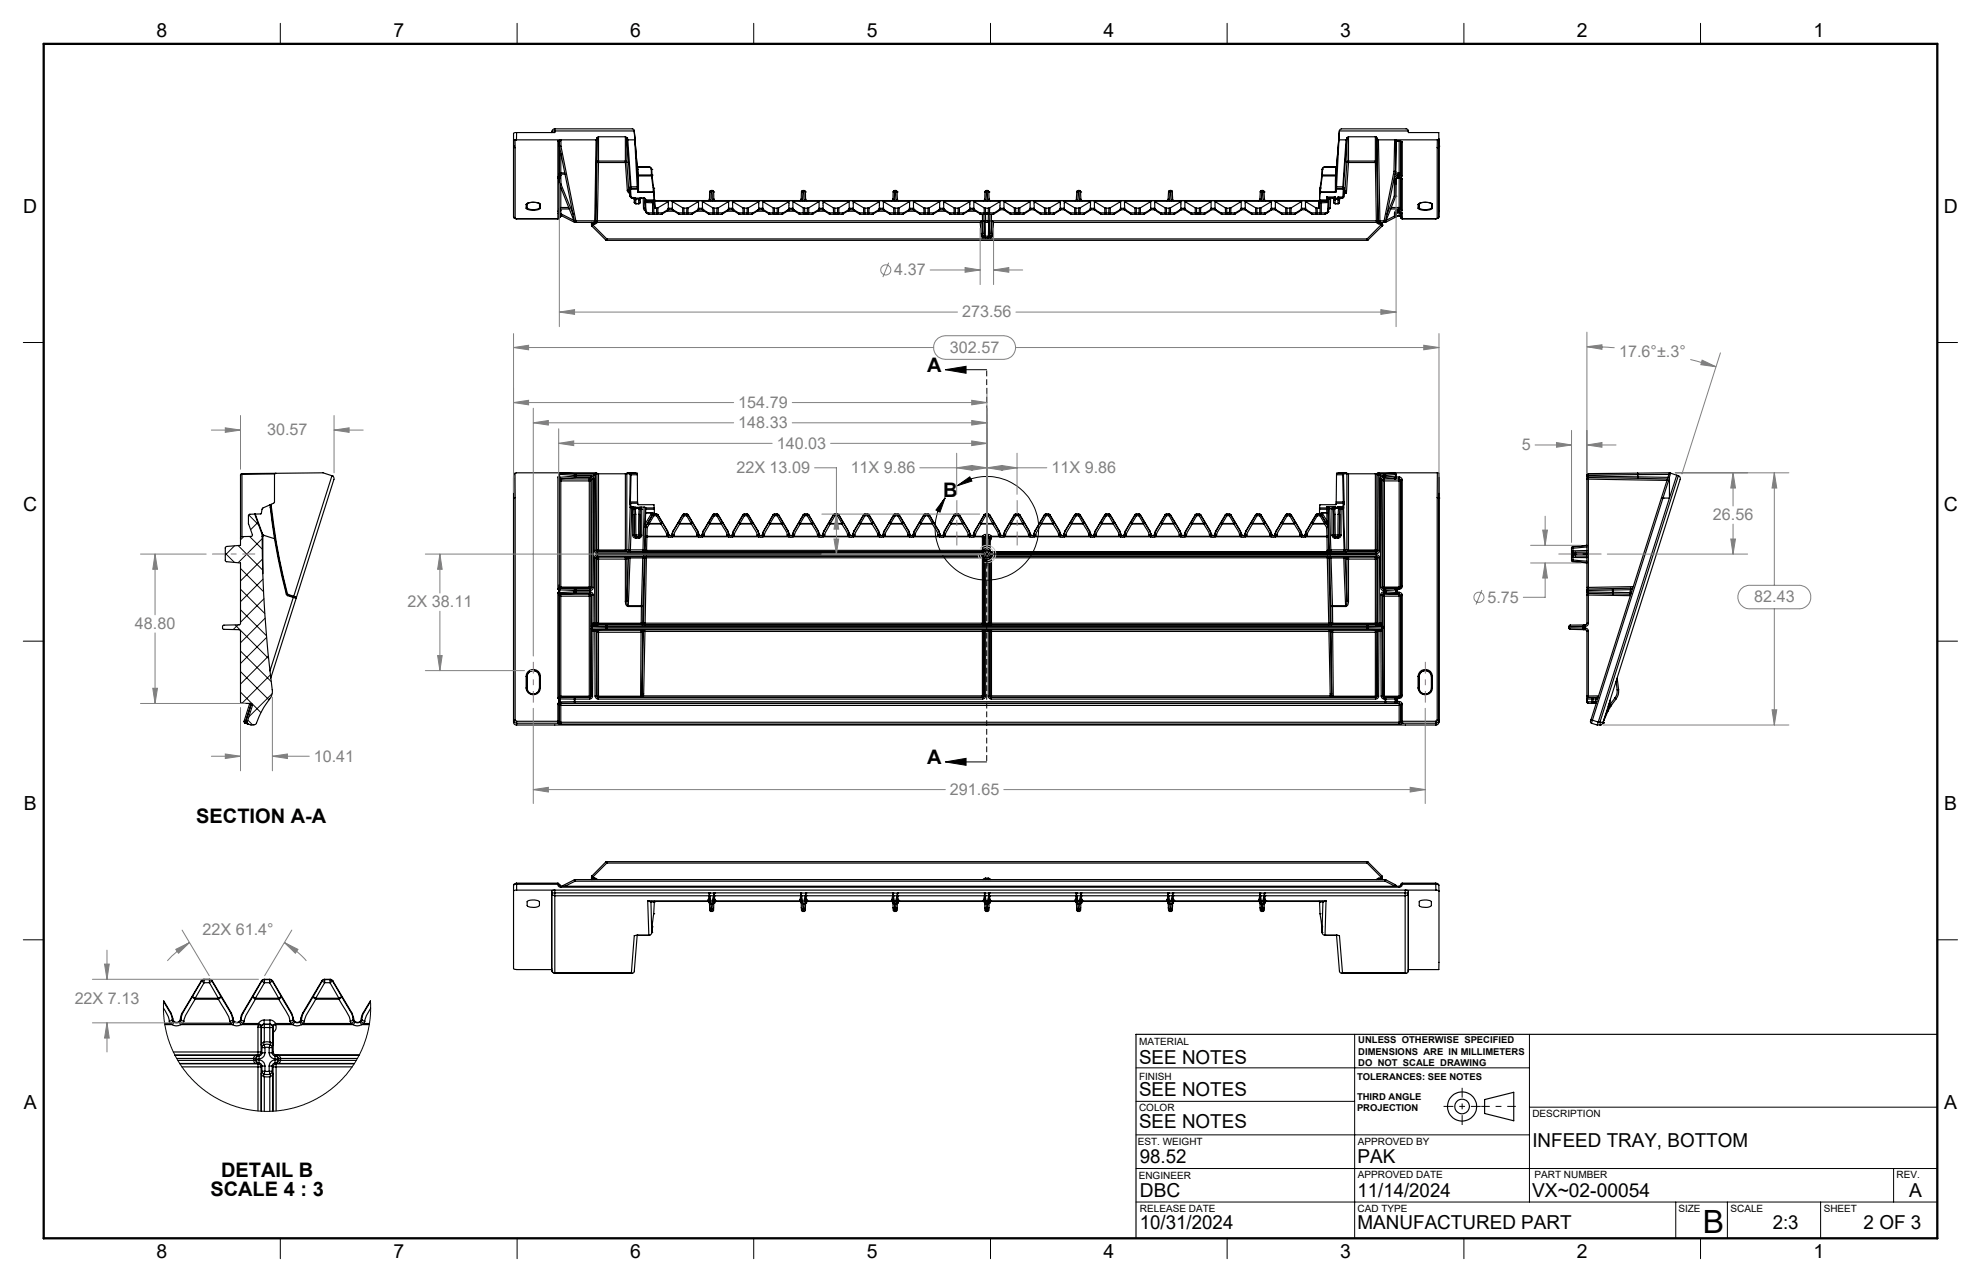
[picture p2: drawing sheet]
<svg xmlns="http://www.w3.org/2000/svg" width="432mm" height="279mm" viewBox="0 0 432 279" stroke-linecap="round" stroke-linejoin="round" font-family="sans-serif">
<defs><g id="words">
<text font-size="7" x="371.2" y="268.7">B</text>
<g font-size="4.4">
<text x="202.1" y="81.1">A</text>
<text x="205.6" y="108.3">B</text>
<text x="202.1" y="166.6">A</text>
<text x="42.8" y="179.4">SECTION A-A</text>
<text x="48.2" y="256.5">DETAIL B</text>
<text x="45.9" y="260.7">SCALE 4 : 3</text>
</g>
<g font-size="4.2">
<text x="34.1" y="8.1">8</text>
<text x="85.7" y="8.1">7</text>
<text x="137.3" y="8.1">6</text>
<text x="188.9" y="8.1">5</text>
<text x="240.5" y="8.1">4</text>
<text x="292.1" y="8.1">3</text>
<text x="343.7" y="8.1">2</text>
<text x="395.3" y="8.1">1</text>
<text x="5.1" y="46.4">D</text>
<text x="423.7" y="46.4">D</text>
<text x="5.1" y="111.4">C</text>
<text x="423.7" y="111.4">C</text>
<text x="5.2" y="176.5">B</text>
<text x="423.8" y="176.5">B</text>
<text x="248.3" y="232">SEE NOTES</text>
<text x="248.3" y="238.9">SEE NOTES</text>
<text x="5.2" y="241.6">A</text>
<text x="248.3" y="245.9">SEE NOTES</text>
<text x="423.8" y="241.6">A</text>
<text x="334" y="249.9">INFEED TRAY, BOTTOM</text>
<text x="248.5" y="253.4">98.52</text>
<text x="295.9" y="253.4">PAK</text>
<text x="248.5" y="260.8">DBC</text>
<text x="295.9" y="260.8">11/14/2024</text>
<text x="334" y="260.8">VX~02-00054</text>
<text x="416.1" y="260.9">A</text>
<text x="248.5" y="267.9">10/31/2024</text>
<text x="295.9" y="267.9">MANUFACTURED PART</text>
<text x="386.4" y="267.9">2:3</text>
<text x="406.2" y="267.9">2 OF 3</text>
<text x="34.1" y="274.2">8</text>
<text x="85.7" y="274.2">7</text>
<text x="137.3" y="274.2">6</text>
<text x="188.9" y="274.2">5</text>
<text x="240.5" y="274.2">4</text>
<text x="292.1" y="274.2">3</text>
<text x="343.7" y="274.2">2</text>
<text x="395.3" y="274.2">1</text>
</g>
<g font-size="3.5" fill="#808080">
<text x="194.9" y="60">4.37</text>
<text x="209.7" y="69.2">273.56</text>
<text x="207.1" y="76.9">302.57</text>
<text x="352.9" y="77.8">17.6°±.3°</text>
<text x="160.9" y="88.9">154.79</text>
<text x="58.2" y="94.9">30.57</text>
<text x="160.9" y="93.3">148.33</text>
<text x="169.3" y="97.8">140.03</text>
<text x="331.7" y="98.1">5</text>
<text x="160.5" y="103.1">22X 13.09</text>
<text x="185.4" y="103.1">11X 9.86</text>
<text x="229.2" y="103.1">11X 9.86</text>
<text x="373.4" y="113.4">26.56</text>
<text x="324.2" y="131.3">5.75</text>
<text x="382.4" y="131.3">82.43</text>
<text x="29.4" y="137.1">48.80</text>
<text x="88.8" y="132.4">2X 38.11</text>
<text x="68.4" y="166">10.41</text>
<text x="207.1" y="173.3">291.65</text>
<text x="44.1" y="203.7">22X 61.4°</text>
<text x="16.3" y="218.9">22X 7.13</text>
</g>
<g font-size="2.2">
<text x="248.3" y="227.6">MATERIAL</text>
<text x="248.3" y="235.3">FINISH</text>
<text x="248.3" y="242.1">COLOR</text>
<text x="334" y="243.4">DESCRIPTION</text>
<text x="248" y="249.5">EST. WEIGHT</text>
<text x="296" y="249.5">APPROVED BY</text>
<text x="248.2" y="257">ENGINEER</text>
<text x="296" y="256.8">APPROVED DATE</text>
<text x="334.5" y="256.8">PART NUMBER</text>
<text x="413.4" y="256.8">REV.</text>
<text x="248.5" y="264">RELEASE DATE</text>
<text x="295.9" y="264">CAD TYPE</text>
<text x="365.8" y="264">SIZE</text>
<text x="377.2" y="264">SCALE</text>
<text x="397.5" y="264">SHEET</text>
</g>
<g font-size="2.1">
<text x="296.1" y="227.3">UNLESS OTHERWISE SPECIFIED</text>
<text x="296.1" y="229.8">DIMENSIONS ARE IN MILLIMETERS</text>
<text x="296.1" y="232.3">DO NOT SCALE DRAWING</text>
<text x="295.8" y="235.3">TOLERANCES: SEE NOTES</text>
<text x="295.8" y="239.6">THIRD ANGLE</text>
<text x="295.8" y="242.1">PROJECTION</text>
</g>
</g></defs>
<g fill="none" stroke="#000" stroke-width=".25">
<path d="M111.9 30.4l.4 .1M111.9 31.9h.1M111.9 30.4v16.9M111.9 31.9l.1 .2 .3 .1M112.3 30.5h.3M112.3 30.5v1.7M112.3 32.2v15.4M112.6 30.5h9.6M112.6 28.9l-.7 .2v1.3M112.6 28.9v1.6M120.3 28.7v.2M120.9 28.1a.66 .66 0 0 0-.6 .6"/>
<path d="M120.9 28.5l-.6 .2M120.9 28.1h17l.3 .2 .1 .2M120.9 28.1v.4M120.9 28.5v.4h-8.3M120.9 28.5h17.4M121.6 30.8h.2M121.6 30.8h.1M121.6 38.7l.1 .1M121.6 38.7l.2 .1M121.6 30.8v7.7M121.6 38.7v7.4M121.6 30.8h.3"/>
<path d="M121.6 38.7h.2M121.6 38.5h.2M121.7 38.8h.1M121.8 38.8l.1 .1M121.8 38.5v.1M121.8 38.5l.2 .2M121.8 38.6l.1 .1M121.8 38.7l.1 .2M121.8 38.7v.1M121.8 38.8h.1M121.8 38.6v.1M121.9 38.2l-.3 .3"/>
<path d="M121.9 38.2h.2M121.9 30.8h.1M121.9 38.1v.1M121.9 37.9l.2 .1M121.9 38.1h.2M121.9 38.9h.1M121.9 30.6v7.5M121.9 38.7v6.9M121.9 30.6l.1 1.3M121.9 30.8l.1 1.1M121.9 38.7l.1 1.4M121.9 38.9l.1 1.2"/>
<path d="M122 31.9h.1M122 31.9h.3M122 38.7h-.1M122 31.9l3.2 16.3M122.1 38.2l-.5 .3M122.1 38.2h.1M122.1 38h.1M122.1 38.1v.1M122.1 38v.1M122.1 38h1.1M122.2 30.5h.1M122.2 30.5l-.3 .1"/>
<path d="M122.2 37.7l-.3 .2M122.2 38.2l-.2 .5M122.2 37.7l-.1 .3M122.2 38.2l-.4 .3M122.2 33.4v4.3M122.2 38.2l.1 1.9M122.2 37.7h.9M122.3 31.9h-.3M122.3 30.5v1.4M122.3 31.9l3.2 16.2M122.3 30.5h7.6M129.9 30.5l-.3 17.6"/>
<path d="M130.1 30.1l-.2 .4M130.1 30.1h.1M130.1 35.4h.4M130.1 30.1v5.3M130.1 30.1l-.3 18M130.1 35.4l-.2 12.7M130.5 29.8l-.4 .3M130.5 35.1h-.3l-.1 .3M130.5 35.1v.3M130.5 29.8v5.3M130.5 29.8h5.8M130.5 35.1h5.8"/>
<path d="M130.5 35.4h5.8M130.5 35.4l-.3 12.7M136.3 29.8l.3 .2M136.3 35.1l.3 .3M136.3 35.1v.3M136.3 29.8v5.3M136.3 35.4l.4 6.1M136.6 30.1l.2 .4M136.6 30.1h.1M136.6 30v.1M136.6 35.4h-.3M136.6 30v5.4"/>
<path d="M136.6 30.1l.8 10.6M136.6 35.4l.5 6.1M136.8 30.5h1.6M136.8 30.5l.7 10.2M138.3 28.5l.6 8.4M138.3 28.5l.1 2M138.3 28.5h.1M138.4 30.5l.5 10.2M138.9 36.4l.2 .5M138.9 36.3h2.5M138.9 36.4h2.5M138.9 36.9h.2"/>
<path d="M138.9 36.9l.1 1.2M139 38.1v.1M139 38.2v3.5M139 38.2l.1 .1M139 38.1h.1M139.1 36.9v1.2M139.1 38.3l.1 3.5M139.1 38.1v.2M139.1 38.3h2.9M139.1 38.1h2.9M141.4 36.4l.3 .1 .3 .4M141.4 36.3a.6 .6 0 0 1 .7 .6"/>
<path d="M141.4 36.3v.1M142 36.9h.1M142 36.9v1.2M142 38.1v.2M142 38.1l.1 .1M142 38.3l.4 2.6M142 38.3l.1 .2M142.1 36.9h.1M142.1 36.9v1.3M142.1 38.5l.4 2.5M142.1 38.2h.1M142.1 38.2v.3"/>
<path d="M288.1 38.5l-.4 2.5M288.1 38.2h.1M288.1 38.2v.3M288.1 36.9h.1M288.1 36.9v1.3M288.2 38.3l-.3 2.6M288.2 38.3l-.1 .2M288.2 38.1v.2M288.2 38.1l-.1 .1M288.2 38.3h2.9M288.2 38.1h2.9M288.3 36.9h-.2"/>
<path d="M288.3 36.9l-.1 1.2M288.8 36.4l-.3 .1-.2 .4M288.8 36.3a.67 .67 0 0 0-.7 .6M288.8 36.3v.1M288.8 36.3h2.5M288.8 36.4h2.5M291.1 38.3v3.5M291.1 38.1v.2M291.1 36.9v1.2M291.2 38.2v3.5M291.2 38.1v.1M291.2 38.2l-.1 .1"/>
<path d="M291.2 38.1h-.1M291.3 36.9h-.2M291.3 36.9l-.1 1.2M291.4 36.4l-.3 .5M291.9 30.5h1.5M292 28.5h.1M292 28.5l.4-.4h14.1l.4 .2 .1 .2M292 28.5l-.7 8.4M292 28.5l-.7 12.2M292 28.5h15M293.4 30.5l-.7 10.2M293.6 30.1l-.2 .4"/>
<path d="M293.6 30.1h.1M293.6 35.4h.3M293.6 30.1v5.3M293.6 30.1l-.8 10.6M293.6 35.4l-.4 6.2M293.6 30v.1M293.9 29.8l-.3 .2M293.9 35.1l-.3 .3M293.9 35.1v.3M293.9 29.8v5.3M293.9 29.8h5.9M293.9 35.1h5.9"/>
<path d="M293.9 35.4h5.9M293.9 35.4l-.4 6.7M299.8 29.8l.4 .4M299.8 29.8l.2 .1 .1 .3M299.8 29.8h.1M299.8 35.1l.2 .1 .1 .2M299.8 35.4h.3M299.8 35.1v.3M299.8 29.8v5.3M299.8 35.4l.2 12.7M300.1 30.2h.1M300.1 30.2v5.2"/>
<path d="M300.1 30.2l.3 17.9M300.1 35.4l.3 12.7M300.2 30.2l.3 .3M300.5 30.5h12.8M300.5 30.5l.3 17.6M303.8 37.4h.4M303.8 37.4l-2.1 10.7M304 38.9h.3M304 38.9l-.1 3.9M304 30.5h.1M304 30.5l-.2 6.9M304 30.5l.3 .1"/>
<path d="M304.1 38h.9M304.1 37.7h.9M304.2 37.4l-2.2 10.8M304.2 37.4h.1M304.3 30.8h.1M304.3 30.6v.2M304.3 38.9v.2M304.3 30.8h.7M304.3 30.6l-.1 6.8M304.3 38.9l-.1 3.9M304.3 39.1l-.1 3.7M304.4 38.8l-.1 .3"/>
<path d="M304.4 38.8h.1M304.6 38.8h-.2M304.6 38.2a.73 .73 0 0 0-.6 .7M304.6 38.2v.3M304.6 38.5l-.3 .4M304.6 38.5v.3M304.6 38.7h.4M304.6 38.5h.4M304.6 38.2h.4M305 30.8h.4M305 38.8h.4M305 38.7l.6 .2"/>
<path d="M305 30.8l.6 .1M305 37.7l.3 .3M305 38.2v.3M305 38h.3M305 37.7v.3M305 30.8h.1M305 30.8v6.9M305 38v.2M305 38.7v6.5M305.3 38l.3 .3M305.3 38l-.3 .2M305.3 30.8v7.2"/>
<path d="M305.3 38.8v6.8M305.4 30.8l.2 .1M305.4 30.8l.2 .2M305.4 38.8l.2 .1M305.6 38.9h.1M305.6 38.3l-.6 .2M305.6 30.9v.1M305.6 31v7.3M305.6 38.9v7M307 28.5v.4h6.6v1.3M313.3 32.2v15.4M313.3 30.5v1.7"/>
<path d="M313.6 30.2l-.3 .3M313.6 30.2l.1 .3M313.6 31.9h.1M313.6 31.9l-.1 .2-.2 .1M313.6 31.9v15.4M313.7 30.5l-.1 16.8M313.7 30.5l-.1 1.4M111.9 47.2l.2 .4 .5 .1M111.9 47.3l.4 .3M112.3 47.6l.3 .1M112.6 47.7h.1M112.6 47.7h9"/>
<path d="M114.7 45.4a2.83 2.83 0 0 0 3.1 0M114.7 44.6a2.83 2.83 0 0 1 3.1 0M114.7 44.6v.8M114.8 44.4a3.2 3.2 0 0 1 2.8 0M114.8 44.4l-.1 .2M114.8 45.2l-.1 .2M114.8 45.2a2.32 2.32 0 0 0 2.8 0M114.8 44.4h.1M114.8 44.4v.8M114.9 44.4l-.1 .8M117.6 44.4v.8M117.6 44.4l.2 .2"/>
<path d="M117.6 45.2l.2 .2M117.8 44.6v.8M121.6 46.5h.1M121.6 47.7h.1M121.6 46.5v1.2M121.6 46.1h.2M121.8 46.1h.1M121.8 46.4h.1M121.8 46.4l-.2 .1M121.8 46.1l.2 .1M121.8 46.1l.1 .2M121.8 46.4l.1 .1"/>
<path d="M121.8 46.1v.3M121.9 45.7l-.3 .4M121.9 45.7l.2 .1M121.9 46.5h.1M121.9 47.3l-.3 .4M121.9 47.3h.1M121.9 45.6v.1M121.9 45.5l.2 .1M121.9 45.5h.2M121.9 46.6h.4M121.9 45.6h.2M121.9 46.6l.2 .3"/>
<path d="M121.9 46.6h.1M121.9 46.3v1M122 40.1h.3M122 40.1v.2M122 46.2l-.1 .1M122 40.1h.1M122 40.3h.1M122 40.3l3.2 8M122.1 45.8l-.5 .3M122.1 45.8h.1M122.1 45.5v.1M122.1 45.6v.2"/>
<path d="M122.1 45.6h.1M122.1 45.5h2M122.1 46.9h.1M122.1 46.9l3.1 1.5M122.2 47l-.3 .3M122.2 45.2l-.3 .3M122.2 45.2l-.1 .3M122.2 45.8l-.2 .4M122.2 45.8l-.4 .3M122.2 47h.1M122.2 41v4.2M122.2 47h.2"/>
<path d="M122.2 45.8l.1 .8M122.2 45.2h1.8M122.3 40.1l-.3 .2M122.3 46.6l-.2 .3M122.3 40.1l2.6 6.6M122.3 46.6l2.8 1.4M125.2 48.3l.3 .2M125.2 48.2l.3 .3M125.2 48.4l.1 .1M125.2 48.2v.1M125.2 48.3v.1M125.3 48.4v.1"/>
<path d="M125.3 48.5h4.2M125.5 48.5h.1M125.5 48.1l-.3 .1M125.5 48.1v.4M125.5 48.1h4.1M128.9 49.1h.1M128.9 49.1h.4M128.9 49.1l.1 .2M128.9 48.5v.6M129 48.5l.3 .3M129 49.3l3 3M129.3 49.1l-.3 .2"/>
<path d="M129.3 48.5v.3M129.3 48.8h.1M129.3 48.8v.3M129.3 48.8h.3M129.3 49.1l3 3M129.5 48.5h.7M129.6 48.1h.2M129.6 48.1l-.1 .4 .3-.4M129.6 48.5v.3M129.8 48.1h.1M129.9 48.1l-.4 .4M129.9 48.1h.3"/>
<path d="M130.2 48.1v.4M130.2 48.5l-.6 .3M130.2 48.1h83.8M130.2 48.5h83.4M132 52.3l.3 .1M132.3 52.1l-.3 .2M132.3 52.1v.3M132.3 52.1h165.7M132.3 52.4h165.7M136.7 41.5h.4M136.7 41.5l.5 .6M137.1 41.5l.3 1.3"/>
<path d="M137.1 41.5v.1M137.3 40.9v.3M137.3 40.9l.1 .2M137.3 41.2h.1M137.3 40.9h.1M137.3 41.2l.1 1.6M137.4 40.7v.2M137.4 42.8l.1 .1M137.4 42.8l.3 .3M137.4 41.1h1.6v.1M137.4 41.1v.1M137.4 41.2h1.6"/>
<path d="M137.4 41.2l.1 1.7M137.5 40.7h-.1M137.5 40.7v.4l-.1-.2M137.5 42.9l.2 .1M137.5 40.7h1.4M137.7 43v.1M137.7 43.1h.4M137.7 43h.3M138 43l.4 .2M138 43v.1M138.1 43.1l.1 .2M138.1 43.1l.3 .2"/>
<path d="M138.2 43.3h.1M138.2 43.3h.2M138.3 44.1l.1 .2 .2 .1M138.3 43.3v.2l.3 .1M138.3 43.3v.8M138.3 44.1l.3 .3M138.3 43.3l.2 .1M138.4 43.3h.1M138.4 43.3l.1 .1M138.4 43.2v.1M138.4 43.2h1.1M138.5 43.4h.1"/>
<path d="M138.5 43.4l.1 .2M138.5 43.4h.8M138.6 43.6v.8M138.6 44.4h.1M138.6 44.4h.6M138.9 40.7v.4M139 41.2v.6M139 41.8l.1 .1M139 41.7l.2 .1M139 41.7v.1M139.1 41.9h3.3M139.2 41.8l-.1 .1"/>
<path d="M139.2 41.8h3.2M139.2 44.4h.1M139.2 43.6v.8M139.3 43.4h.1M139.3 43.4l-.1 .2M139.4 43.3l-.1 .1M139.5 43.2l-.1 .1M139.5 44.1l-.3 .3M139.6 43.3l-.4 .3M139.6 43.3l-.1 .8M139.6 43.3l-.3 .1M139.6 43.3h.1"/>
<path d="M139.6 43.3h-.2M139.7 43.1l-.1 .2M139.7 43.1l.8 .1 .2 .4M139.7 43.1l-.2 .1M140.2 43.1l.1 2.3M140.3 45.4h.3M140.3 45.4l.2 .5 .2 .1M140.5 43.2l.1 2.2M140.6 45.4l.1 .2M140.6 45.4l.1 .7M140.7 43.9v.2M140.7 44.1h.1"/>
<path d="M140.7 44.1v2M140.7 46.1l.2 .3M140.7 43.9h.1M140.7 43.6v.1M140.7 43.9h1.5M140.7 46.1h.1M140.7 43.7v.2M140.7 43.6h1.9M140.7 43.7h1.9M140.7 44.1l.1 2M140.7 44.1l1.5 .1M140.8 46.1h-.1"/>
<path d="M140.8 46.1l.1 .3M140.8 46.1l.5 .3M140.9 46.4l.5 .3M141.3 46.4v.2l.2 .1M141.3 46.4l.1 .3M141.3 46.4h.9M141.4 46.7h.1M141.5 46.7h1.6M142 43.9h.2M142 43.9l.2 .3M142 43.9l.3 .1M142.1 43.9h-.1"/>
<path d="M142.1 43.9h.1M142.2 43.9h.3M142.2 43.9l.1 .1M142.2 46.4h.3M142.2 44.2h.3M142.2 46.4l.2 .3 .1-.3M142.2 44.2v2.2M142.3 44l.2 .1M142.4 40.9v.9M142.4 40.9l.1 .1M142.4 41.9l.2 .2M142.4 41.8l.1 .2"/>
<path d="M142.4 41.8v.1M142.5 41v1M142.5 41h.1M142.5 44.1v.1M142.5 43.9v.2M142.5 41l.1 2.6M142.5 43.9h.1M142.5 44.1h.1M142.5 44.2v2.2M142.5 42l.1 .1M142.5 46.4h.6M142.6 42.1v1.5"/>
<path d="M142.6 43.6v.1M142.6 43.6l.1 .1M142.6 43.6h.1M142.6 43.9v.2M142.6 43.7l.1 .2M142.6 43.7v.2M142.6 43.7l.1 1.5M142.6 44.1l.1 1.1M142.7 45.2l.1 .2M142.7 43.7v.2M142.7 43.7h.1M142.7 43.9h3"/>
<path d="M142.7 43.9l.1 1.5M142.7 43.7h144.8M142.8 45.4h.3M143.1 45.4v1M143.1 46.4h.3M143.1 46.4v.3M143.1 46.7h1M143.4 45.3v1.1M143.4 45.3l-.3 .1M143.4 46.4h1M143.4 46.4l-.3 .3M144.3 46.7h-.2"/>
<path d="M144.4 46.4l-.3 .3M144.4 46.4l-.1 .3M145.3 46h1.7M145.7 45.6l-1.4 1.1M145.7 45.5l-1.3 .9M145.7 45.5h.1M145.7 43.8v1.7M145.7 43.8h.8M145.7 45.4v.1M145.7 45.4l-.1 .3 .1-.2M145.7 43.8v.1M145.7 43.9l-2.3 1.4"/>
<path d="M145.8 45.4h.6M145.8 45.4h-.1M145.8 45.4l-.1 .3h.9M146.4 45.4h.1M146.4 45.4l.2 .3M146.5 45.4l.1 .1M146.5 45.4l.1 .3M146.5 43.8l.1 1.7M146.5 43.9l2.3 1.4M146.5 43.8v.1M146.5 43.9h5.8M146.6 45.5l.2 .4 1.2 .8"/>
<path d="M146.6 45.7h.1M146.6 45.5l1.2 .9M146.6 45.5h.1M147.8 46.4h1M147.8 46.4l.1 .2 .2 .1M147.8 46.4l.2 .3M148 46.7h.1M148.1 46.7h1M148.8 45.3l.3 .1M148.8 46.4h.3M148.8 45.3v1.1M148.8 46.4l.3 .3"/>
<path d="M149.1 45.4v1M149.1 45.4h.6M149.1 46.4v.3M149.1 46.4h.6M149.1 46.7h.6M149.7 46.4h.3M149.7 46.4v.3M149.7 46.7h1M149.7 45.4v1M150 46.4h1M150 46.4l-.1 .2-.2 .1M150 45.3l-.3 .1"/>
<path d="M150 45.3v1.1M150.8 46.7h-.1M151 46.4l-.3 .3M151 46.4l-.2 .3M151.9 46h1.6M152.2 45.7l-1.4 1M152.2 45.5l-1.2 .9M152.2 45.7h.9M152.2 45.6v.1M152.2 45.5h.1M152.2 45.5v.1M152.3 43.8l-.1 1.7"/>
<path d="M152.3 43.8h.8M152.3 43.9l-2.3 1.4M152.3 43.8v.1M152.3 45.4l-.1 .1M152.3 45.4l-.1 .3M152.4 45.4h.6M152.4 45.4h-.1M152.4 45.4l-.2 .3M153 45.4h.1M153 45.4l.1 .3M153.1 45.4v.1M153.1 45.4l.1 .3"/>
<path d="M153.1 43.8v1.7M153.1 43.9l2.3 1.4M153.1 43.9h5.7M153.1 43.8v.1M153.1 45.5l.3 .4 1.1 .8M153.1 45.7h.1M153.1 45.5l1.3 .9M153.1 45.5h.1M153.2 45.7h.1M154.4 46.4h1M154.4 46.4l.3 .3M154.4 46.4l.1 .3"/>
<path d="M154.5 46.7h.2M154.6 43.4l-.3 .3M154.7 46.7h1M154.7 41.8l-.1 1.6M154.7 41.8h.1M155 41.5l-.3 .3M155 41.5l-.1 2.2-.3-.3M155 41.5h.1M155 41.5h.2M155.2 41.5l.1 2.2 .3-.3M155.2 41.5h.1M155.2 41.5l.3 .3"/>
<path d="M155.4 45.3l.2 .1M155.4 45.3v1.1M155.4 46.4h.3M155.4 46.4l.1 .2 .2 .1M155.5 41.8l.1 1.6M155.5 41.8h.1M155.6 43.4l.3 .3M155.6 45.4l.1 1M155.6 45.4h.7M155.7 46.4v.3M155.7 46.4h.5M155.7 46.7h.5"/>
<path d="M156.2 46.4h.3M156.2 46.4v.3M156.2 46.7h1M156.3 45.4l-.1 1M156.5 46.4h1M156.5 46.4v.2l-.3 .1M156.6 45.3l-.3 .1M156.6 45.3l-.1 1.1M157.4 46.7h-.2M157.5 46.4l-.1 .2-.2 .1M157.5 46.4l-.1 .3M158.4 46h1.7"/>
<path d="M158.7 45.7h.1M158.8 45.5l-.1 .1a2.05 2.05 0 0 1-1.3 1.1M158.8 45.5l-1.3 .9M158.8 45.5h.1M158.8 43.8v1.7M158.8 43.8h.9M158.8 43.9l-2.2 1.4M158.8 43.8v.1M158.9 45.4l-.1 .1M158.9 45.4l-.2 .3M159 45.4h.5M159 45.4h-.1"/>
<path d="M159 45.4l-.2 .3h.9M159.5 45.4h.2M159.5 45.4l.2 .3M159.7 43.8v1.7M159.7 43.9l2.2 1.4M159.7 45.4v.1M159.7 45.4l.1 .3M159.7 43.9h5.7M159.7 43.8v.1M159.7 45.5l.5 .6 .9 .6M159.7 45.5l1.3 .9M159.7 45.7h.1"/>
<path d="M159.7 45.5h.1M159.8 45.7h.1M161 46.4h1M161 46.4l.3 .3M161 46.4l.1 .3M161.1 46.7h.2M161.3 46.7h.9M161.9 45.3l.3 .1M161.9 45.3l.1 1.1M162 46.4h.2M162 46.4l.2 .3M162.2 45.4v1"/>
<path d="M162.2 46.4v.3M162.2 45.4h.6M162.2 46.4h.6M162.2 46.7h.6M162.8 46.4h.3M162.8 45.4v1M162.8 46.4v.3M162.8 46.7h1M163.1 45.3l-.3 .1M163.1 45.3v1.1M163.1 46.4h1M163.1 46.4l-.3 .3"/>
<path d="M164 46.7h-.2M164.1 46.4l-.1 .2-.2 .1M164.1 46.4l-.1 .3M165 46h1.7M165.3 45.7l-1.3 1M165.3 45.5l-1.2 .9M165.3 45.7h1M165.4 45.6l-.1 .1M165.4 43.8l-.1 1.7M165.4 43.8h.8M165.4 45.4l-.1 .1M165.4 45.4l-.1 .3v-.2"/>
<path d="M165.4 43.8v.1M165.4 43.9l-2.3 1.4M165.6 45.4h.5M165.6 45.4h-.2M165.6 45.4l-.3 .3M166.1 45.4h.1M166.1 45.4l.2 .3M166.2 43.8l.1 1.7M166.2 45.4l.1 .1M166.2 45.4l.1 .3M166.2 43.8l.1 .1M166.3 43.9l2.2 1.4"/>
<path d="M166.3 43.9h5.7M166.3 45.7h.1M166.3 45.5l1.3 .9M166.3 45.5v.2M166.3 45.5h.1M166.4 45.7l1.3 1M167.6 46.4h.9M167.6 46.4v.2l.3 .1M167.6 46.4l.1 .3M167.7 46.7h.2M167.9 46.7h.9M168.5 45.3l.3 .1"/>
<path d="M168.5 46.4h.3M168.5 45.3v1.1M168.5 46.4l.3 .3M168.8 45.4v1M168.8 45.4h.6M168.8 46.4v.3M168.8 46.4h.6M168.8 46.7h.6M169.4 46.4h.3M169.4 45.4v1M169.4 46.4v.3M169.4 46.7h1"/>
<path d="M169.7 46.4h1M169.7 46.4l-.1 .2-.2 .1M169.7 45.3l-.3 .1M169.7 45.3v1.1M170.5 46.7h-.1M170.7 46.4l-.3 .3M170.7 46.4l-.2 .3M171.6 46h1.6M171.9 45.7h.1M171.9 45.6l-1.4 1.1M171.9 45.5l-1.2 .9M171.9 45.5v.2"/>
<path d="M171.9 45.5h.1M172 43.8l-.1 1.7M172 43.8h.8M172 45.4l-.1 .1M172 45.4l-.1 .3M172 43.9l-2.3 1.4M172 43.8v.1M172.1 45.4h.6M172.1 45.4h-.1M172.1 45.4l-.2 .3h1M172.7 45.4h.1M172.7 45.4l.2 .3"/>
<path d="M172.8 45.4l.1 .1M172.8 45.4l.1 .3M172.8 43.8l.1 1.7M172.8 43.9l2.3 1.4M172.8 43.8v.1M172.8 43.9h5.7M172.9 45.5l.2 .4 1.1 .8M172.9 45.7h.1M172.9 45.5l1.2 .9M172.9 45.5h.1M174.1 46.4h1M174.1 46.4l.1 .2 .2 .1"/>
<path d="M174.1 46.4l.1 .3M174.2 46.7h.2M174.4 46.7h1M174.6 43.4l-.3 .3M174.7 41.8l-.1 1.6M174.7 41.8h.1M175 41.5l-.3 .3M175 41.5l-.1 2.2-.3-.3M175 41.5h.2M175.1 45.3l.3 .1M175.1 45.3v1.1M175.1 46.4h.3"/>
<path d="M175.1 46.4l.1 .2 .2 .1M175.2 41.5l.1 2.2 .3-.3M175.2 41.5l.3 .3M175.2 41.5h.1M175.4 45.4v1M175.4 45.4h.6M175.4 46.4v.3M175.4 46.4h.6M175.4 46.7h.6M175.5 41.8l.1 1.6M175.5 41.8h.1M175.6 43.4l.3 .3"/>
<path d="M176 46.4h.2M176 46.4v.3M176 46.7h1M176 45.4v1M176.2 46.4h1M176.2 46.4v.2l-.2 .1M176.3 45.3l-.3 .1M176.3 45.3l-.1 1.1M177.1 46.7h-.1M177.2 46.4v.2l-.2 .1M177.2 46.4l-.1 .3M178.2 46h1.6"/>
<path d="M178.5 45.5l-.1 .4-1.3 .8M178.5 45.5l-1.3 .9M178.5 43.8v1.7M178.5 43.8h.9M178.5 43.9l-2.2 1.4M178.5 43.8v.1M178.6 45.4l-.1 .1M178.6 45.4l-.1 .3M178.7 45.4h.5M178.7 45.4h-.1M178.7 45.4l-.2 .3h.9M179.2 45.4h.2"/>
<path d="M179.2 45.4l.2 .3M179.4 43.8v1.7M179.4 43.9l2.2 1.4M179.4 45.4v.1M179.4 45.4l.1 .3M179.4 43.9h5.7M179.4 43.8v.1M179.4 45.5l.6 .6 .8 .6M179.4 45.5l1.3 .9M179.4 45.7h.1M179.4 45.5h.1M179.5 45.7h.1"/>
<path d="M180.7 46.4h1M180.7 46.4l.3 .3M180.7 46.4l.1 .3M180.8 46.7h.2M181 46.7h1M181.6 45.3l.4 .1M181.6 45.3l.1 1.1M181.7 46.4h.3M181.7 46.4l.1 .2 .2 .1M182 45.4v1M182 46.4v.3M182 45.4h.6"/>
<path d="M182 46.4h.5M182 46.7h.5M182.5 46.4h.3M182.5 46.4v.3M182.5 46.7h1M182.6 45.4l-.1 1M182.8 45.3l-.2 .1M182.8 45.3v1.1M182.8 46.4h1M182.8 46.4l-.3 .3M183.7 46.7h-.2M183.8 46.4l-.1 .2-.2 .1"/>
<path d="M183.8 46.4l-.1 .3M184.7 46h1.7M185 45.7l-1.3 1M185.1 45.5l-1.3 .9M185.1 45.7h.9M185.1 45.6l-.1 .1M185.1 45.5v.1M185.1 43.8v1.7M185.1 43.8h.8M185.1 45.4v.1M185.1 45.4v.3M185.1 43.8l-2.3 1.5"/>
<path d="M185.3 45.4h.5M185.3 45.4h-.2M185.3 45.4l-.2 .3M185.8 45.4h.1M185.8 45.4l.2 .3M185.9 43.8l.1 1.7M185.9 43.9l2.3 1.4M185.9 45.4l.1 .1M185.9 45.4l.2 .3M185.9 43.9h5.8M185.9 43.8v.1M186 45.7h.1"/>
<path d="M186 45.5l1.3 .9M186 45.5l.1 .2M186 45.5h.1M186.1 45.7h.1M186.1 45.7l1.3 1M187.3 46.4h.9M187.3 46.4l.1 .2 .2 .1M187.3 46.4l.1 .3M187.4 46.7h.2M187.6 46.7h.9M188.2 45.3l.3 .1M188.2 46.4h.3"/>
<path d="M188.2 45.3v1.1M188.2 46.4l.3 .3M188.5 45.4v1M188.5 46.4v.3M188.5 45.4h.6M188.5 46.4h.6M188.5 46.7h.6M189.1 46.4h.3M189.1 45.4v1M189.1 46.4v.3M189.1 46.7h1M189.4 46.4h1"/>
<path d="M189.4 46.4l-.3 .3M189.4 45.3l-.3 .1M189.4 45.3v1.1M190.3 46.7h-.2M190.4 46.4l-.3 .3M190.4 46.4l-.1 .3M191.3 46h1.7M191.6 45.7l-1.3 1M191.7 45.5l-1.3 .9M191.7 45.7h.9M191.7 45.6l-.1 .1M191.7 45.5h.1"/>
<path d="M191.7 45.5l-.1 .1M191.7 43.8v1.7M191.7 43.8h.8M191.7 45.4v.1M191.7 45.4l-.1 .3M191.7 43.9l-2.3 1.4M191.7 43.8v.1M191.8 45.4h.6M191.8 45.4h-.1M191.8 45.4l-.1 .3M192.4 45.4h.1M192.4 45.4l.2 .3"/>
<path d="M192.5 45.4l.1 .1M192.5 45.4l.1 .3M192.5 43.8l.1 1.7M192.5 43.9l2.3 1.4M192.5 43.9h5.8M192.5 43.8v.1M192.6 45.5l.2 .4 1.2 .8M192.6 45.7h.1M192.6 45.5l1.3 .9M192.6 45.5h.1M193.9 46.4h.9M193.9 46.4v.2l.2 .1"/>
<path d="M193.9 46.4l.1 .3M194 46.7h.1M194.1 46.7h1M194.6 43.4l-.3 .3M194.7 41.8l-.1 1.6M194.7 41.8h.1M194.8 45.3l.3 .1M194.8 45.3v1.1M194.8 46.4h.3M194.8 46.4l.1 .2 .2 .1M195 41.5l-.3 .3M195 41.5l-.1 2.2-.3-.3"/>
<path d="M195 41.5h.1M195 41.5h.2M195.1 45.4v1M195.1 45.4h.6M195.1 46.4v.3M195.1 46.4h.6M195.1 46.7h.6M195.2 41.5l.1 2.2 .3-.3M195.2 41.5l.3 .3M195.2 41.5h.1M195.5 41.8l.1 1.6M195.5 41.8h.1"/>
<path d="M195.6 43.4l.3 .3M195.7 46.4h.3M195.7 46.4v.3M195.7 46.7h1M195.7 45.4v1M196 46.4h1M196 46.4l-.1 .2-.2 .1M196 45.3l-.3 .1M196 45.3v1.1M196.8 46.7h-.1M197 46.4l-.3 .3M197 46.4l-.2 .3"/>
<path d="M197.9 46h1.7M198.2 45.6l-1.4 1.1M198.2 45.5l-1.2 .9M198.2 45.5h.1M198.3 43.8l-.1 1.7M198.3 43.8h.8M198.3 43.9l-2.3 1.4M198.3 43.8v.1M198.3 45.4l-.1 .1M198.3 45.4l-.1 .3v-.2M198.4 45.4h.6M198.4 45.4h-.1"/>
<path d="M198.4 45.4l-.2 .3h.9M199 45.4h.1M199 45.4l.1 .3M199.1 45.4v.1M199.1 45.4l.1 .3M199.1 43.8v1.7M199.1 43.9l2.3 1.4M199.1 43.8v.1M199.1 43.9h5.7M199.1 45.5l.3 .4 1.1 .8M199.1 45.7h.1M199.1 45.5l1.3 .9"/>
<path d="M199.1 45.5h.1M199.2 45.7h.1M200.4 46.4h1M200.4 46.4l.3 .3M200.4 46.4l.1 .3M200.5 46.7h.2M200.7 46.7h1M201.4 45.3l.2 .1M201.4 45.3v1.1M201.4 46.4h.3M201.4 46.4l.1 .2 .2 .1M201.6 45.4l.1 1"/>
<path d="M201.6 45.4h.7M201.7 46.4v.3M201.7 46.4h.5M201.7 46.7h.5M202.2 46.4h.4M202.2 46.4v.3M202.2 46.7h1M202.3 45.4l-.1 1M202.6 45.3l-.3 .1M202.6 45.3v1.1M202.6 46.4h.9M202.6 46.4l-.4 .3"/>
<path d="M203.4 46.7h-.2M203.5 46.4l-.1 .2-.2 .1M203.5 46.4l-.1 .3M204.4 46h1.7M204.8 45.6l-1.4 1.1M204.8 45.5l-1.3 .9M204.8 45.5v.1M204.8 43.8v1.7M204.8 43.8h.9M204.8 43.9l-2.2 1.4M204.8 43.8v.1M204.9 45.4l-.1 .1"/>
<path d="M204.9 45.4l-.1 .3M205 45.4h.5M205 45.4h-.1M205 45.4l-.2 .3h.9M205.5 45.4h.2M205.5 45.4l.2 .3M205.7 43.8v1.7M205.7 43.9l2.3 1.4M205.7 45.4v.1M205.7 45.4l.1 .3M205.7 43.9h5.7M205.7 43.8v.1"/>
<path d="M205.7 45.5l1.3 .9M205.7 45.5l.1 .2M205.7 45.7h.1M205.7 45.5h.1M205.8 45.7h.1M205.8 45.7l.4 .4 .9 .6M207 46.4h1M207 46.4l.3 .3M207 46.4l.1 .3M207.1 46.7h.2M207.3 46.7h.9M208 45.3l.2 .1"/>
<path d="M208 46.4h.2M208 45.3v1.1M208 46.4l.2 .3M208.2 45.4v1M208.2 46.4v.3M208.2 45.4h.6M208.2 46.4h.6M208.2 46.7h.6M208.8 46.4h.3M208.8 45.4v1M208.8 46.4v.3M208.8 46.7h1"/>
<path d="M209.1 45.3l-.3 .1M209.1 45.3v1.1M209.1 46.4h1M209.1 46.4l-.3 .3M210 46.7h-.2M210.1 46.4l-.1 .2-.2 .1M210.1 46.4l-.1 .3M211 46h1.7M211.3 45.7l-1.3 1M211.3 45.7h1M211.4 45.5l-1.3 .9M211.4 45.6l-.1 .1"/>
<path d="M211.4 45.5h.1M211.4 43.8v1.7M211.4 43.8h.8M211.4 45.4v.1M211.4 45.4l-.1 .3 .1-.2M211.4 43.9l-2.3 1.4M211.4 43.8v.1M211.6 45.4h.5M211.6 45.4h-.2M211.6 45.4l-.3 .3M212.1 45.4h.1M212.1 45.4l.2 .3"/>
<path d="M212.2 43.8l.1 1.7M212.2 45.4l.1 .1M212.2 45.4l.1 .3M212.2 43.8l.1 .1M212.3 43.9l2.2 1.4M212.3 43.9h5.7M212.3 45.5l.2 .4 1.2 .8M212.3 45.7h.1M212.3 45.5l1.3 .9M212.3 45.5h.1M213.6 46.4h.9M213.6 46.4v.2l.3 .1"/>
<path d="M213.6 46.4l.1 .3M213.6 48.5l.3 2.4M213.7 46.7h.2M213.9 46.7h.9M213.9 50.9v.6M213.9 51.5h.3M213.9 51.5l.3 .3M214 48.1l-.4 .4M214 48.1l.2 2.8M214.1 46.7l.1 4.2M214.2 50.9v.6M214.2 50.9h-.3"/>
<path d="M214.2 51.5h.4M214.2 51.5v.3M214.2 51.8h.7M214.5 46.7v1.4M214.5 48.1h.3M214.5 48.1l.3 .4M214.5 48.1l.1 3.4M214.5 45.3l.3 .1M214.5 46.4h.3M214.5 45.3v1.1M214.5 46.4l.3 .3M214.6 51.5h.2"/>
<path d="M214.6 51.5l.3 .3M214.6 43.4l-.3 .3M214.7 41.8l-.1 1.6M214.7 41.8h.1M214.7 48.4l.1 3.1M214.8 51.5h.6M214.8 51.5l.1 .3M214.8 45.4v1M214.8 45.4h.6M214.8 46.7v1.4M214.8 46.4v.3M214.8 48.1v.4"/>
<path d="M214.8 48.1h.6M214.8 48.5h.6M214.8 46.4h.6M214.8 46.7h.6M214.9 51.8h.4M215 41.5l-.3 .3M215 41.5l-.1 2.2-.3-.3M215 41.5h.1M215 41.5h.2M215.2 41.5l.1 2.2 .3-.3M215.2 41.5l.3 .3M215.2 41.5h.1"/>
<path d="M215.3 51.8h.7M215.4 46.4h.3M215.4 46.4v.3M215.4 46.7h1M215.4 48.1h.3M215.4 48.1v.4M215.4 45.4v1M215.4 51.5h.3M215.4 51.5l-.1 .3M215.4 46.7v1.4M215.5 48.4l-.1 3.1M215.5 41.8l.1 1.6"/>
<path d="M215.5 41.8h.1M215.6 43.4l.1 .2 .2 .1M215.7 46.4h1M215.7 46.4l-.1 .2-.2 .1M215.7 51.5h.3M215.7 51.5l-.2 .3h-.2M215.7 45.3l-.3 .1M215.7 45.3v1.1M215.7 48.1v.2l-.3 .2M215.7 48.1v3.4M215.8 46.7l-.1 1.4M216 51.5v.3"/>
<path d="M216 51.5h.3M216 50.9v.6M216 50.9h.4M216.1 46.7l-.1 4.2M216.3 48.1l.3 .4M216.3 48.1h83.7M216.3 48.1l-.3 2.8M216.3 51.5l-.1 .2-.2 .1M216.4 50.9l-.1 .6M216.6 46.7h-.2M216.6 48.5h83.4M216.6 48.5l-.2 2.4"/>
<path d="M216.7 46.4l-.3 .3M216.7 46.4l-.1 .3M217.9 45.6l-1.3 1.1M217.9 45.5l-1.2 .9M217.9 45.5h.1M218 43.8l-.1 1.7M218 43.8h.8M218 43.9l-2.3 1.4M218 43.8v.1M218 45.4l-.1 .1M218 45.4l-.1 .3v-.2M218.1 45.4h.6"/>
<path d="M218.1 45.4h-.1M218.1 45.4l-.2 .3h1M218.7 45.4h.1M218.7 45.4l.2 .3M218.8 45.4l.1 .1M218.8 45.4l.1 .3M218.8 43.8l.1 1.7M218.8 43.9l2.3 1.4M218.8 43.8v.1M218.8 43.9h5.7M218.9 45.5l.2 .4 1.1 .8M218.9 45.7h.1"/>
<path d="M218.9 45.5l1.2 .9M218.9 45.5h.1M220.1 46.4h1M220.1 46.4l.3 .3M220.1 46.4l.1 .3M220.2 46.7h.2M220.4 46.7h1M221.1 45.3l.3 .1M221.1 45.3v1.1M221.1 46.4h.3M221.1 46.4l.1 .2 .2 .1M221.4 45.4v1"/>
<path d="M221.4 45.4h.6M221.4 46.4v.3M221.4 46.4h.6M221.4 46.7h.6M222 46.4h.2M222 46.4v.3M222 46.7h1M222 45.4v1M222.2 46.4h1M222.2 46.4v.2l-.2 .1M222.3 45.3l-.3 .1M222.3 45.3l-.1 1.1"/>
<path d="M223.1 46.7h-.1M223.2 46.4v.2l-.2 .1M223.2 46.4l-.1 .3M224.4 45.7h.1M224.5 45.5v.1a2.05 2.05 0 0 1-1.4 1.1M224.5 45.5l-1.3 .9M224.5 45.5h.1M224.5 43.8v1.7M224.5 43.8h.9M224.5 43.9l-2.2 1.4M224.5 43.8v.1M224.6 45.4l-.1 .1"/>
<path d="M224.6 45.4l-.1 .3M224.7 45.4h.5M224.7 45.4h-.1M224.7 45.4l-.2 .3h.9M225.2 45.4h.2M225.2 45.4l.2 .3M225.4 43.8v1.7M225.4 43.9l2.2 1.4M225.4 45.4v.1M225.4 45.4l.1 .3M225.4 43.8v.1M225.4 43.9h5.7"/>
<path d="M225.4 45.5l.6 .6 .8 .6M225.4 45.5l1.3 .9M225.4 45.7h.1M225.4 45.5h.1M225.5 45.7h.1M226.7 46.4h1M226.7 46.4l.3 .3M226.7 46.4l.1 .3M226.8 46.7h.2M227 46.7h1M227.6 45.3l.4 .1M227.6 45.3l.1 1.1"/>
<path d="M227.7 46.4h.3M227.7 46.4l.3 .3M228 45.4v1M228 46.4v.3M228 45.4h.6M228 46.4h.6M228 46.7h.6M228.6 46.4h.2M228.6 45.4v1M228.6 46.4v.3M228.6 46.7h.9M228.8 45.3l-.2 .1"/>
<path d="M228.8 45.3v1.1M228.8 46.4h1M228.8 46.4l-.2 .3M229.7 46.7h-.2M229.8 46.4l-.1 .2-.2 .1M229.8 46.4l-.1 .3M231.1 45.7l-1.4 1M231.1 45.5l-1.3 .9M231.1 45.7h.9M231.1 45.6v.1M231.1 43.9l-2.3 1.4M231.1 43.8v1.7"/>
<path d="M231.1 43.8h.9M231.1 45.4v.1M231.1 45.4v.3v-.2M231.1 43.8v.1M231.3 45.4h.5M231.3 45.4h-.2M231.3 45.4l-.2 .3M231.8 45.4h.2M231.8 45.4l.2 .3M232 43.8v1.7M232 45.4v.1M232 45.4l.1 .3"/>
<path d="M232 43.8v.1M232 43.9l2.2 1.4M232 43.9h5.7M232 45.5l.2 .4 1.2 .8M232 45.7h.1M232 45.5l1.3 .9M232 45.5h.1M232.1 45.7h.1M233.3 46.4h.9M233.3 46.4l.1 .2 .2 .1M233.3 46.4l.1 .3M233.4 46.7h.2"/>
<path d="M233.6 46.7h1M234.2 45.3l.3 .1M234.2 46.4h.4M234.2 45.3v1.1M234.2 46.4l.4 .3M234.5 45.4l.1 1M234.5 45.4h.6M234.6 46.4v.3M234.6 46.4h.5M234.6 46.7h.5M234.6 43.4l-.1 .3h-.2M234.7 41.8l-.1 1.6"/>
<path d="M234.7 41.8h.1M235 41.5l-.3 .3M235 41.5l-.1 2.2-.2-.1-.1-.2M235 41.5h.1M235 41.5h.2M235.1 46.4h.3M235.1 45.4v1M235.1 46.4v.3M235.1 46.7h1M235.2 41.5l.3 .3M235.2 41.5l.1 2.2 .2-.1 .1-.2M235.2 41.5h.1"/>
<path d="M235.4 46.4h1M235.4 46.4l-.1 .2-.2 .1M235.4 45.3l-.3 .1M235.4 45.3v1.1M235.5 41.8l.1 1.6M235.5 41.8h.1M235.6 43.4l.1 .2 .2 .1M236.3 46.7h-.2M236.4 46.4l-.3 .3M236.4 46.4l-.1 .3M237.6 45.7l-1.3 1M237.7 45.5l-1.3 .9"/>
<path d="M237.7 45.7h.9M237.7 45.6l-.1 .1M237.7 45.5h.1M237.7 45.5l-.1 .1M237.7 43.8v1.7M237.7 43.8h.8M237.7 45.4v.1M237.7 45.4l-.1 .3M237.7 43.8v.1M237.7 43.9l-2.3 1.4M237.8 45.4h.6M237.8 45.4h-.1"/>
<path d="M237.8 45.4l-.1 .3M238.4 45.4h.1M238.4 45.4l.2 .3M238.5 45.4l.1 .1M238.5 45.4l.2 .3M238.5 43.8l.1 1.7M238.5 43.9l2.3 1.4M238.5 43.8v.1M238.5 43.9h5.8M238.6 45.7h.1M238.6 45.5l1.3 .9M238.6 45.5v.2"/>
<path d="M238.6 45.5h.1M238.7 45.7l1.3 1M238.7 45.7h.1M239.9 46.4h.9M239.9 46.4v.2l.2 .1M239.9 46.4l.1 .3M240 46.7h.1M240.1 46.7h1M240.8 45.3l.3 .1M240.8 45.3v1.1M240.8 46.4h.3M240.8 46.4l.1 .2 .2 .1"/>
<path d="M241.1 45.4v1M241.1 45.4h.6M241.1 46.4v.3M241.1 46.4h.6M241.1 46.7h.6M241.7 46.4h.3M241.7 46.4v.3M241.7 46.7h1M241.7 45.4v1M242 46.4h1M242 46.4l-.1 .2-.2 .1M242 45.3l-.3 .1"/>
<path d="M242 45.3v1.1M242.9 46.7h-.2M243 46.4l-.3 .3M243 46.4l-.1 .3M244.2 45.5l-.1 .4-1.2 .8M244.2 45.5l-1.2 .9M244.3 43.8l-.1 1.7M244.3 43.8h.8M244.3 43.9l-2.3 1.4M244.3 43.8v.1M244.3 45.4l-.1 .1M244.3 45.4l-.1 .3"/>
<path d="M244.4 45.4h.6M244.4 45.4h-.1M244.4 45.4l-.2 .3h.9M245 45.4h.1M245 45.4l.1 .3M245.1 45.4v.1M245.1 45.4l.1 .3M245.1 43.8v1.7M245.1 43.9l2.3 1.4M245.1 43.8v.1M245.1 43.9h5.7M245.1 45.5l.3 .4 1.1 .8"/>
<path d="M245.1 45.7h.1M245.1 45.5l1.3 .9M245.1 45.5h.1M245.2 45.7h.1M246.4 46.4h1M246.4 46.4l.3 .3M246.4 46.4l.1 .3M246.5 46.7h.2M246.7 46.7h1M247.4 45.3l.3 .1M247.4 45.3v1.1M247.4 46.4h.3"/>
<path d="M247.4 46.4l.1 .2 .2 .1M247.7 45.4v1M247.7 46.4v.3M247.7 45.4h.6M247.7 46.4h.5M247.7 46.7h.5M248.2 46.4h.4M248.2 46.4v.3M248.2 46.7h1M248.3 45.4l-.1 1M248.6 45.3l-.3 .1M248.6 45.3v1.1"/>
<path d="M248.6 46.4h.9M248.6 46.4l-.4 .3M249.4 46.7h-.2M249.5 46.4l-.1 .2-.2 .1M249.5 46.4l-.1 .3M250.8 45.7l-1.4 1M250.8 45.5l-1.3 .9M250.8 45.7h.9M250.8 45.6v.1M250.8 45.5v.1M250.9 43.8l-.1 1.7M250.9 43.8h.8"/>
<path d="M250.9 45.4l-.1 .1M250.9 45.4l-.1 .3M250.9 43.8l-2.3 1.5M251 45.4h.5M251 45.4h-.1M251 45.4l-.2 .3M251.5 45.4h.2M251.5 45.4l.2 .3M251.7 43.8v1.7M251.7 43.9l2.3 1.4M251.7 45.4v.1M251.7 45.4l.1 .3"/>
<path d="M251.7 43.8v.1M251.7 43.9h5.7M251.7 45.7h.1M251.7 45.5h.1M251.7 45.5l1.3 .9M251.7 45.5l.1 .2M251.8 45.7h.1M251.8 45.7l.4 .4 .9 .6M253 46.4h1M253 46.4l.1 .2 .2 .1M253 46.4l.1 .3M253.1 46.7h.2"/>
<path d="M253.3 46.7h.9M254 45.3l.2 .1M254 46.4h.2M254 45.3v1.1M254 46.4l.2 .3M254.2 45.4v1M254.2 46.4v.3M254.2 45.4h.6M254.2 46.4h.6M254.2 46.7h.6M254.6 43.4l-.1 .3h-.2M254.7 41.8l-.1 1.6"/>
<path d="M254.7 41.8h.1M254.8 46.4h.3M254.8 45.4v1M254.8 46.4v.3M254.8 46.7h1M255 41.5l-.3 .3M255 41.5v2.2l-.3-.1-.1-.2M255 41.5h.1M255 41.5h.2M255.1 45.3l-.3 .1M255.1 45.3v1.1M255.1 46.4h1"/>
<path d="M255.1 46.4l-.3 .3M255.2 41.5l.4 .3M255.2 41.5l.1 2.2 .3-.1v-.2M255.2 41.5h.1M255.6 41.8v1.6M255.6 43.4l.1 .2 .2 .1M256 46.7h-.2M256.1 46.4l-.3 .3M256.1 46.4l-.1 .3M257.3 45.7h.1M257.4 45.6l-1.4 1.1M257.4 45.5l-1.3 .9"/>
<path d="M257.4 45.5l-.1 .2M257.4 45.5h.1M257.4 43.8v1.7M257.4 43.8h.9M257.4 45.4v.1M257.4 45.4l-.1 .3M257.4 43.9l-2.3 1.4M257.4 43.8v.1M257.6 45.4h.5M257.6 45.4h-.2M257.6 45.4l-.2 .3h.9M258.1 45.4h.1"/>
<path d="M258.1 45.4l.2 .3M258.2 45.4l.1 .1M258.2 45.4l.1 .3M258.3 43.8v1.7M258.3 43.9l2.2 1.4M258.3 43.8v.1M258.3 43.9h5.7M258.3 45.5l.2 .4 1.2 .8M258.3 45.7h.1M258.3 45.5l1.3 .9M258.3 45.5h.1M259.6 46.4h1"/>
<path d="M259.6 46.4v.2l.3 .1M259.6 46.4l.1 .3M259.7 46.7h.2M259.9 46.7h.9M260.5 45.3l.3 .1M260.5 45.3l.1 1.1M260.6 46.4h.2M260.6 46.4v.2l.2 .1M260.8 45.4v1M260.8 45.4h.6M260.8 46.4v.3M260.8 46.4h.6"/>
<path d="M260.8 46.7h.6M261.4 46.4h.3M261.4 46.4v.3M261.4 46.7h1M261.4 45.4v1M261.7 46.4h1M261.7 46.4l-.1 .2-.2 .1M261.7 45.3l-.3 .1M261.7 45.3v1.1M262.6 46.7h-.2M262.7 46.4l-.3 .3M262.7 46.4l-.1 .3"/>
<path d="M263.9 45.6l-1.3 1.1M263.9 45.5l-1.2 .9M263.9 45.5h.1M264 43.8l-.1 1.7M264 43.8h.8M264 43.9l-2.3 1.4M264 43.8v.1M264 45.4l-.1 .1M264 45.4l-.1 .3v-.2M264.1 45.4h.6M264.1 45.4h-.1M264.1 45.4l-.2 .3h1"/>
<path d="M264.7 45.4h.1M264.7 45.4l.2 .3M264.8 45.4l.1 .1M264.8 45.4l.1 .3M264.8 43.8l.1 1.7M264.8 43.9l2.3 1.4M264.8 43.8v.1M264.8 43.9h5.7M264.9 45.5l.2 .4 1.1 .8M264.9 45.7h.1M264.9 45.5l1.2 .9M264.9 45.5h.1"/>
<path d="M266.1 46.4h1M266.1 46.4l.3 .3M266.1 46.4l.1 .3M266.2 46.7h.2M266.4 46.7h1M267.1 45.3l.3 .1M267.1 45.3v1.1M267.1 46.4h.3M267.1 46.4l.1 .2 .2 .1M267.4 45.4v1M267.4 45.4h.6M267.4 46.4v.3"/>
<path d="M267.4 46.4h.6M267.4 46.7h.6M268 46.4h.3M268 46.4v.3M268 46.7h1M268 45.4v1M268.3 46.4h.9M268.3 46.4l-.1 .2-.2 .1M268.3 45.3l-.3 .1M268.3 45.3v1.1M269.1 46.7h-.1M269.2 46.4v.2l-.2 .1"/>
<path d="M269.2 46.4l-.1 .3M270.4 45.7h.1M270.5 45.5v.1a2.05 2.05 0 0 1-1.4 1.1M270.5 45.5l-1.3 .9M270.5 45.7h.9M270.5 45.5h.1M270.5 43.8v1.7M270.5 43.8h.9M270.5 43.8v.1M270.5 43.9l-2.2 1.4M270.6 45.4l-.1 .1M270.6 45.4l-.1 .3"/>
<path d="M270.7 45.4h.6M270.7 45.4h-.1M270.7 45.4l-.2 .3M271.3 45.4h.1M271.3 45.4l.1 .3M271.4 43.8v1.7M271.4 43.9l2.3 1.4M271.4 45.4v.1M271.4 45.4l.1 .3M271.4 43.8v.1M271.4 43.9h5.7M271.4 45.5l.6 .6 .8 .6"/>
<path d="M271.4 45.5l1.3 .9M271.4 45.7h.1M271.4 45.5h.1M271.5 45.7h.1M272.7 46.4h1M272.7 46.4l.3 .3M272.7 46.4l.1 .3M272.8 46.7h.2M273 46.7h1M273.7 45.3l.3 .1M273.7 46.4h.3M273.7 45.3v1.1"/>
<path d="M273.7 46.4l.3 .3M274 45.4v1M274 46.4v.3M274 45.4h.6M274 46.4h.6M274 46.7h.6M274.6 46.4h.2M274.6 45.4v1M274.6 46.4v.3M274.6 46.7h.9M274.6 43.4l-.1 .2-.2 .1M274.7 41.8l-.1 1.6"/>
<path d="M274.7 41.8h.1M274.8 45.3l-.2 .1M274.8 45.3v1.1M274.8 46.4h1M274.8 46.4l-.2 .3M275 41.5l-.3 .3M275 41.5l-.1 2.2-.2-.1-.1-.2M275 41.5h.1M275 41.5h.2M275.2 41.5l.3 .3M275.2 41.5l.1 2.2 .3-.1v-.2M275.2 41.5h.1"/>
<path d="M275.5 41.8l.1 1.6M275.5 41.8h.1M275.6 43.4l.1 .2 .2 .1M275.7 46.7h-.2M275.8 46.4l-.1 .2-.2 .1M275.8 46.4l-.1 .3M277.1 45.7l-1.4 1M277.1 45.7h.9M277.1 45.5l-1.3 .9M277.1 45.6v.1M277.1 45.5h.1M277.1 45.5v.1"/>
<path d="M277.1 43.8v1.7M277.1 43.8h.9M277.1 45.4v.1M277.1 45.4v.3M277.1 43.9l-2.3 1.4M277.1 43.8v.1M277.3 45.4h.5M277.3 45.4h-.2M277.3 45.4l-.2 .3M277.8 45.4h.2M277.8 45.4l.2 .3M278 43.8v1.7"/>
<path d="M278 45.4v.1M278 45.4l.1 .3M278 43.8v.1M278 43.9l2.2 1.4M278 43.9h5.7M278 45.5l.2 .4 1.2 .8M278 45.7h.1M278 45.5l1.3 .9M278 45.5h.1M278.1 45.7h.1M279.3 46.4h.9M279.3 46.4l.1 .2 .2 .1"/>
<path d="M279.3 46.4l.1 .3M279.4 46.7h.2M279.6 46.7h1M280.2 45.3l.3 .1M280.2 46.4h.4M280.2 45.3v1.1M280.2 46.4l.4 .3M280.5 45.4l.1 1M280.5 45.4h.6M280.6 46.4v.3M280.6 46.4h.5M280.6 46.7h.5"/>
<path d="M281.1 46.4h.3M281.1 45.4v1M281.1 46.4v.3M281.1 46.7h1M281.4 46.4h1M281.4 46.4l-.1 .2-.2 .1M281.4 45.3l-.3 .1M281.4 45.3v1.1M282.3 46.7h-.2M282.4 46.4l-.3 .3M282.4 46.4l-.1 .3M283.7 45.6l-1.4 1.1"/>
<path d="M283.7 45.5l-1.3 .9M283.7 45.5h.1M283.7 43.8v1.7M283.7 43.8h.9M283.7 43.9l-2.3 1.4M283.7 43.8v.1M283.7 45.4v.1M283.7 45.4l-.1 .3 .1-.2M283.8 45.4h.6M283.8 45.4h-.1M283.8 45.4l-.1 .3h.9M284.4 45.4h.1"/>
<path d="M284.4 45.4l.2 .3M284.5 45.4l.1 .1M284.5 45.4l.2 .3M284.6 43.8v1.7M284.6 43.9l2.2 1.4M284.6 43.8v.1M284.6 43.9h2.9M284.6 45.7h.1M284.6 45.5l1.3 .9M284.6 45.5v.2M284.6 45.5h.1M284.7 45.7l1.3 1"/>
<path d="M284.7 45.7h.1M285.9 46.4h.9M285.9 46.4l.2 .3M285.9 46.4l.1 .3M286 46.7h.1M286.1 46.7h1M286.8 45.3l.3 .1M286.8 45.3v1.1M286.8 46.4h.3M286.8 46.4l.1 .2 .2 .1M287.1 45.4v1M287.1 45.4h.3"/>
<path d="M287.1 46.4v.3M287.1 46.4h.6M287.1 46.7h1.6M287.5 43.7v.2M287.5 43.7h.1M287.5 43.9l-.1 1.5M287.5 45.2l-.1 .2M287.6 44.1l-.1 1.1M287.6 44.1h.1M287.6 43.6l-.1 .1M287.6 43.6v.1M287.6 43.6h.1"/>
<path d="M287.6 43.9v.2M287.6 43.7l-.1 .2M287.6 43.7v.2M287.6 43.6h1.6M287.6 43.7l-.1 1.5M287.6 43.7h1.6M287.6 43.9h.4M287.7 42.1l-.1 1.5M287.7 42v.1M287.7 41h.1M287.7 41v1M287.7 44.1v.1"/>
<path d="M287.7 44.2h.3M287.7 46.4h.3M287.7 44.1h.3M287.7 46.4v.3l.2-.1 .1-.2M287.7 44.2v2.2M287.7 41l-.1 2.6M287.8 41.9l-.1 .2M287.8 41.8l-.1 .2M287.8 41.9h3.3M287.8 41.8v.1M287.8 41.8h3.3M287.9 40.9l-.1 .9"/>
<path d="M287.9 40.9l-.2 .1M288 44.1v.1M288 44.2v2.2M288 46.4h1M288 43.9l-.3 .2M288.1 43.9h.1M288.1 43.9h-.1M288.1 43.9l-.1 .2M288.2 43.9h-.2M288.2 43.9h.1M288.2 43.9h1M288.9 46.7h-.2"/>
<path d="M289 46.4l-.1 .2-.2 .1M289 46.4l-.1 .3M289.2 43.6v.1M289.2 43.7v.2M289.2 42.9l.3 .5M289.2 42.9l.6 .2M289.2 43.9h.1M289.2 42.9h1.8M289.2 42.9v.7M289.3 43.9l.2 .2M289.3 46.4l-.4 .3M289.5 46.1h.1"/>
<path d="M289.5 46.1l-.2 .3M289.5 46.1l-.5 .3M289.5 43.7l-.3 .2M289.5 43.4h.1M289.5 43.4l-.3 .2M289.5 43.4l-.1 .3h-.2M289.5 43.6l-.3 .3M289.5 44.1h.1M289.5 43.6v.1M289.5 44.1v2M289.5 44.1l-1.5 .1M289.6 43.5v.6"/>
<path d="M289.6 43.5l-.1 .2M289.6 44.1l-.1 2M289.6 43.5l-.1 .1M289.6 45.4h.3M289.6 45.4v.2M289.6 45.4l-.1 .7M289.7 43.1l-.2 .5M289.7 43.1h.1M289.7 43.1l-.2 .3M289.7 43.1h.7M289.7 43.1l-.1 2.3M289.9 45.4l-.4 .3"/>
<path d="M290.1 43.1l-.2 2.3M290.4 43.1h.1M290.4 43.1l.3 .2M290.5 43.1l.1 .2M290.5 43.1h.1M290.6 43.3h.1M290.6 43.3l.3 .1M290.7 43.3l.2 .1M290.7 44.1l.1 .2 .2 .1M290.7 43.3l.1 .2 .2 .1M290.7 43.3v.8M290.8 43.2l-.1 .1"/>
<path d="M290.8 43.2l.2 .2M290.8 43.2h.1M290.9 43.2h.1M290.9 43.2l.1 .2M290.9 43.4h.1M290.9 43.4l.1 .2M291 42.9l-.6 .2M291 42.9l-.1 .3M291 43.2v.2M291 43.4h.1M291 43.6v.8M291 42.9v.3"/>
<path d="M291 43.2h.7M291 43.4h.7M291 44.4h.1M291 44.4h.6M291.1 41.8v.1M291.2 41.8l-.1 .1M291.2 41.7l-.1 .1M291.2 41.7v.1M291.3 41.2l-.1 .6M291.3 41.2h1.5M291.3 40.7v.4M291.3 40.7h1.4"/>
<path d="M291.6 44.4h.1M291.7 42.9l.6 .2M291.7 42.9l.1 .3M291.7 43.2h.1M291.7 43.2v.2M291.7 43.4h.1M291.7 43.6l-.1 .8M291.7 43.6l.3-.3v.8M291.7 42.9v.3M291.7 42.9h1M291.7 43.4v.2M291.8 43.4h.1"/>
<path d="M291.8 43.4h-.1M291.8 43.2l.2 .1M291.8 43.2h.1M291.8 43.2l-.1 .2M292 44.1l-.4 .3M292 43.3v.1M292 43.3l-.2 .1M292 43.3h.1M292 43.3l-.3 .1M292.2 43.1h.1M292.2 43.1l-.2 .2M292.3 43.1l-.3 .2"/>
<path d="M292.3 43.1h.1M292.3 43.1h.4M292.7 40.7h.1M292.7 40.7v.4l.1-.2M292.7 42.9v.2l.2-.1M292.8 41.1h-1.5v.1M292.8 41.1v.1M292.8 41.2l-.1 1.7M292.8 40.7v.2M292.8 40.9h.2M292.9 42.9v.1M292.9 42.9h-.2"/>
<path d="M293 40.9v.3M293 40.9l-.2 .2M293 41.2h-.2M293 41.2l-.1 1.7M293.1 42.1h.4M293.1 41.9l.4 .2M293.2 41.6v.1M293.2 41.7l-.3 1.3M293.2 41.7h.1M293.2 41.6l.3 .5M298 52.1l.2 .2M298 52.1v.3"/>
<path d="M298.2 52.3l-.2 .1M300 48.1h.4M300 48.1v.4M300 48.5h.7M300 48.5l.6 .3M300.4 48.1v.2l.3 .2M300.4 48.1h.1M300.4 48.1h.4M300.4 48.1l.4 .4v-.4M300.6 48.5v.3M300.6 48.8h.4M300.7 48.5h1.2"/>
<path d="M300.8 48.1h.9M301 49.1l.2 .2M301 48.8h.3M301 49.1h.3M301 48.8v.3M301 49.1l-3 3M301 48.5v.3M301.2 49.3l-3 3M301.3 48.5v.3M301.3 49.1h.1M301.3 49.1l-.1 .2M301.3 48.8v.3"/>
<path d="M301.7 48.1l.3 .1M301.7 48.1v.4l.3-.3M301.7 48.5h.1M301.9 48.4v.1M302 48.2v.1M302 48.3v.1M302 48.3l-.3 .2M302 48.4l-.1 .1M303.1 45.5h1.9M303.3 45.2h1.7M303.9 42.8l.3 .1M303.9 42.8h.3"/>
<path d="M303.9 42.8l-1.6 3.9M304 47.1l.1 .3M304 46.5h.3M304 47.1h.3M304 46.5v.6M304 47.1l-1.8 .9M304.1 47.4h.1M304.1 47.4l-2.1 1M304.2 42.9h.1M304.2 42.9l-2.2 5.4M304.2 42.8h.1M304.2 42.8v.1"/>
<path d="M304.3 47.1l-.2 .3M304.3 47.1h.1M304.3 46.5v.6M304.3 47h.7M304.4 46.4l-.1 .3M304.4 46.4h.1M304.6 46.3l-.2 .1M304.6 45.8a.66 .66 0 0 0-.6 .7M304.6 46.1l-.3 .4M304.6 45.8v.3M304.6 46.3h.1M304.6 46.1v.2"/>
<path d="M304.6 46.3h.4M304.6 46.1h.4M304.6 45.8h.4M305 46.3l.6 .2M305 47l.3 .3M305 45.2l.2 .1 .1 .2M305 45.8v.3M305 45.5h.3M305 45.2v.3M305 47l.2 .1 .1 .2M305 46.3h.1M305 47h.1"/>
<path d="M305 45.5v.3M305 46.3v.7M305.3 47.3l.1 .3 .2 .1M305.3 47.3h.1M305.3 45.6l.1 .2 .2 .1M305.3 45.6l-.3 .2M305.3 46.4v.9M305.6 45.9l-.1 .1-.5 .1M305.6 47.7h.1M305.6 46.5v1.2M305.6 47.7h7.3M309.1 45.4a2.83 2.83 0 0 0 3.1 0"/>
<path d="M309.1 44.6a2.82 2.82 0 0 1 3.1 0M309.1 44.6v.8M309.3 44.4a3.2 3.2 0 0 1 2.8 0M309.3 44.4l-.2 .2M309.3 45.2l-.2 .2M309.3 45.2a2.32 2.32 0 0 0 2.8 0M309.3 44.4h.1M309.3 44.4v.8M312 44.4l.1 .8M312.1 44.4l.1 .2M312.1 45.2l.1 .2M312.1 44.4v.8"/>
<path d="M312.2 44.6v.8M312.9 47.7h.1M313.3 47.6l-.4 .1M313.6 47.2l-.1 .3-.6 .2M313.6 47.3l-.3 .3M52.4 103.5v15.4l-3 .2-.3 .3 .1 2.9 3.2 .4v13.2l-.2 .3h-3.4l-.3 .3v.4l.2 .3h3.5l.2 .3v15.5l.3 .3h2.1l.2 .1v.3M52.7 116.9l-.3 .4M52.7 103.2v.2M52.7 103.4l-.3 .1M52.7 103.2l-.3 .3M52.7 103.2l17.7-.2 2 .7M52.7 103.4v13.5"/>
<path d="M55.5 112l-1.1 .1-.2 .3v1.8l.8 2.4-.1 .2-2.2 .1M55.5 112h.1M55.5 112l1.5 4.2M55.6 112l1.5 4.2M57 116.2l.1 .7M57.1 116.9a308 308 0 0 0 2.2 34.2l-.4 1a23.2 23.2 0 0 0-3.2 5.8l-1 .1-.6-.2M57.1 116.2h-.1M57.1 116.9h.2M57.1 116.2l.2 .4M57.3 116.6h-.2M57.3 116.6h.1M57.3 116.6v.3"/>
<path d="M57.3 116.6l2.5 .8M57.3 116.9v8.1M58.8 110l-1.5 .7-.4 1.3h-1.3M58.8 110l.1 .6M58.9 110.6l.9 6.8M58.9 110.6h.1M59 110h-.2M59 110v.6M59 110.6l1 6.8M59.1 109.9l-.1 .1M59.1 109.9l.1 .7M59.2 110.6a128.1 128.1 0 0 0 3.5 18.8"/>
<path d="M59.2 110.6h-.2M59.8 117.4h.1M59.8 117.4l1.6 8.1 1 4M59.8 117.4h.2M59.9 103.3l-7.2 .1M60 117.4l2.5 12M60.1 103.2l-.3 .2v6l-.7 .5M72.4 103.7h.1M72.4 103.7a.63 .63 0 0 1 .4 .8l-8.2 25.6M72.4 103.7l-8.4 26.3M111.9 108.5h.1M112.3 103.2l-.4 .5v53.7a.61 .61 0 0 0 .7 .6"/>
<path d="M112.3 103.2v5.2M112.3 108.4l-.4 .1M112.3 108.4v48.5M121.6 104l.3 .6M121.6 104l.5 .4M121.6 104v24.4M121.6 104h.3M121.9 104.6h.1M121.9 104.6l.3 .2M121.9 104h.1M121.9 104l.1 .3 .3 .1M121.9 103.4v.6"/>
<path d="M121.9 104.6v23.4M121.9 103.4h.1M122 104l.3 .4M122 104h.1M122 103.4h.1M122 103.4v.6M122 103.4l3.2 .1M122.1 104.4l-.2 .2M122.1 104.4h6.3M122.1 104.4h.1M122.1 104.4l.1 .4M122.2 103l-9.9 .2"/>
<path d="M122.2 103l-.3 .4M122.2 103h.1M122.2 104.8v23.2M122.2 104.8h6.2M122.3 103.1l-.3 .3M122.3 103.1l3.2 .1M122.3 103v.1M122.3 103h7.6M125.2 103.8l.3 .3M125.2 103.8h.3M125.2 103.5h.3M125.2 103.5v.3"/>
<path d="M125.2 103.8l-3.2 .2M125.5 103.8v.3M125.5 103.2v.3M125.5 103.2l-.3 .3M125.5 103.5v.3M125.5 103.8h3.3M125.5 103.5h4M125.5 104.1h3.3M125.5 103.2h4.1M125.5 104.1l-3.2 .3M128.4 104.4h.3l.1 .3M128.4 104.4v.4"/>
<path d="M128.4 104.8v23.2M128.8 103.8l.4 .1 .2 .5M128.8 104.1l.2 .1 .1 .2M128.8 103.8v.3M128.8 104.1l-.4 .3M128.8 104.7l-.4 .1M128.8 104.7v23.1M129.1 104.4h.3M129.1 104.4l-.1 23.6M129.1 104.4l-.3 .3M129.4 104.4l-.1 23.6M129.5 103.5v16.5"/>
<path d="M129.5 120a.66 .66 0 0 0 .7 .7M129.5 120h.4M129.6 103.2l-.1 .3M129.6 103.2l.2 .2M129.8 103.4l-.3 .1M129.8 103.4l.1 16.6M129.9 120l.3 .3M129.9 103l.2 .2M129.9 103l-.3 .2M130.1 119.8l.1 .3h.3M130.1 119.8l.4 .1M130.1 103.2l.4 .1"/>
<path d="M130.1 103.2v16.6M130.1 119.8l-.2 .2M130.1 103.2l-.3 .2M130.5 119.9v.2M130.5 103.3v16.6M130.5 119.9h5.8M130.5 103.3h5.8M136.3 119.9v.2M136.3 103.3v16.6M136.6 119.8l-.3 .3M136.6 103.2h.1M136.6 119.8l-.3 .1"/>
<path d="M136.6 103.2l-.3 .1M136.6 119.8l.5 .1M136.6 103.2v16.6M136.6 103.2l.8 .1M136.8 103l-.2 .2M136.8 103l2.1 .2M136.8 103l.7 .2M137.1 119.9l-.4 .3M137.3 109.4v.5M137.3 109.4h.1M137.3 109.9l.1 .7M137.4 103.3v.2"/>
<path d="M137.4 110.6l-.3 9.3M137.4 110.6l.3 .1M137.4 103.5h.1M137.4 103.5l-.1 5.9M137.4 119.8l-.3 .1M137.4 119.8v.4M137.4 109.4v.3M137.4 119.8h2.8M137.4 109.4h1.6M137.4 109.7l-.1 .2M137.4 109.7l.1 .7M137.4 109.7h1.6"/>
<path d="M137.5 110.4l.2 .1M137.5 110.4l-.1 .2M137.5 103.2v.3M137.5 103.2l-.1 .1M137.5 103.5l-.1 5.9M137.5 103.5h1.4M137.5 103.2h1.4M137.7 110.7l-.3 9.1M137.7 110.5v.2M137.7 110.5h.3M137.7 110.7h.3M137.9 111h.1"/>
<path d="M137.9 111v5.6M137.9 116.6l.1 .5 .6 .2M137.9 116.6l.4 .1M137.9 111h.3M138 110.7l-.1 .3M138 110.5l.4 .1M138 110.5v.2M138.2 111l.1 1.2M138.2 111h.1M138.3 112.2v4.5M138.3 116.7h.1M138.3 116.7l.3 .3"/>
<path d="M138.4 110.6l-.4 .1M138.4 110.6h.1M138.4 110.6l-.2 .4M138.4 110.6l.1 .2M138.4 110.6h1.1M138.5 110.9h.1M138.5 110.9l-.3 .1M138.5 110.9l.1 1.2M138.5 110.8v.1M138.5 110.8h.8M138.6 112.1v4.5M138.6 112.1l-.3 .1"/>
<path d="M138.6 117v.3M138.6 117.3h.6M138.6 117h.6M138.6 116.6l-.3 .1M138.6 116.6v.4M138.6 117h.1M138.6 116.6h.6M138.9 103.2v.3M138.9 103.5l.1 5.9M139 109.4v.3M139 109.7l.1 .3h3.4l.1 .7M139.2 116.6l.3 .1"/>
<path d="M139.2 116.6v.4M139.2 117h.1M139.2 112.1v4.5M139.2 112.1l.4 .1M139.2 117v.3M139.3 110.8v.1M139.3 110.9h.1M139.3 110.9l.3 .1M139.3 110.9l-.1 1.2M139.4 110.6l-.1 .2M139.4 110.6l.2 .4M139.5 110.6h-.1"/>
<path d="M139.5 116.7l-.3 .3M139.5 116.7h.1M139.6 112.2l-.1 4.5M139.6 112.2v4.5M139.6 116.7l-.4 .3M139.6 111v1.2M139.6 111h.1M139.7 110.5l.2 .5M139.7 110.5l-.2 .1M139.7 110.5h.7M139.9 116.6l-.3 .6-.4 .1M139.9 111v5.6"/>
<path d="M139.9 111h.1M139.9 116.6l-.3 .1M139.9 111h-.3M140.2 119.8l.3 .1M140.2 119.8v.4M140.4 110.5l-.2 9.3M140.4 110.5l.3 .2M140.5 119.9l-.3 .3M140.5 119.9h.1M140.6 119.9h.3M140.6 119.9l-.1 .3-.2 .1M140.7 114.2v.5"/>
<path d="M140.7 114.7v.2M140.7 114.7v.1M140.7 116.8l.3 .1M140.7 116.8l.3 .2M140.7 116.8l-.1 3.1M140.7 110.7l-.2 9.2M140.7 110.7v.3M140.7 111.7v.1M140.7 114.9l.4 .1M140.7 114.8v.1M140.7 114.9h.1M140.7 114.9v1.9"/>
<path d="M140.7 110.7h.1M140.7 111v.7M140.7 111.8v2.4M140.7 110.7h1.9M140.7 111.8h1.4M140.7 111.7h1.4M140.7 111h1.9M140.8 114.7l.3 .3M140.8 114.7l-.1 .2M140.8 114.7l-.1 .1M140.9 119.9v.4h-.6M140.9 119.9h73.2"/>
<path d="M141 116.9h.1M141 117h.1M141 116.9v.1M141 116.9h4.4M141 117h4.7M141 117l-.1 2.9M141.1 115l-.1 1.9M141.3 113.9l.2 .2M141.3 113.9l.2 .3M141.3 113.9l-.5 .8M141.5 114.1v.1M141.5 114.2l-.4 .8"/>
<path d="M141.5 114.2h2.6M141.5 114.1h2.6M142.1 111.8l-.1 .4M142.1 111.7l.1 .2M142.1 111.7v.1M142.1 111.8l-1.4 2.4M142.2 111.9l.1 .1M142.2 111.9l-.2 .3M142.2 112.3l.3 .1M142.2 112.1l-.2 .1M142.2 112.3l-.9 1.6M142.2 112.1l-1.5 2.7"/>
<path d="M142.2 112.1v.2M142.3 112l-.3 .2M142.5 112h-.2M142.5 111.9h-.3M142.5 111.9v.1M142.5 112h.1M142.5 111.9h.1M142.5 112.1v.3M142.5 112.1l-.3 .2M142.5 112l-.3 .1M142.5 112.4l-1 1.7M142.5 112.4h.6"/>
<path d="M142.5 112.1h.6M142.5 112v.1M142.6 110.7v.3M142.6 112h.5M142.6 111.9v.1M142.6 111v.9M143.1 112.4l1 1.7M143.1 112.1v.3M143.1 112.1l.3 .2M143.1 112l.3 .2M143.1 112v.1M143.4 112.3l1 1.6"/>
<path d="M143.4 112.2v.1M143.4 112.3l-.3 .1M143.4 112.2l2.1 3.5 .2 .6M144.1 114.2l1.1 1.9 .1 .5M144.1 114.1v.1M144.4 113.9l1.1 1.8 .2 .8M144.4 113.9l-.3 .3M144.4 113.9l-.3 .2M145.3 116.6l.1 .3M145.4 116.9l.3 .1M145.7 116.5h.1M145.7 116.5l-.4 .1"/>
<path d="M145.7 117l.3 .1 .6-.1M145.7 116.5v.1M145.7 116.3v.2M145.7 116.6l-.3 .3M145.7 116.6l.1 .1M145.7 116.3a.43 .43 0 0 0 .4 .4 .43 .43 0 0 0 .4-.4M145.8 116.7l-.1 .3M145.8 116.7h.6M146.4 116.7l.2 .3M146.5 116.6l.3 .3M146.5 116.6l-.1 .1M146.5 116.3l.1 .2"/>
<path d="M146.6 116.5h.1M146.6 116.5l.3 .1M146.6 116.5l-.1 .1M146.6 117h5.6M146.8 116.9l-.2 .1M146.8 116.9h5.2M146.9 116.6l-.1 .3M147.8 113.9l-1.1 1.9-.1 .7M147.8 113.9l.3 .3M147.8 113.9l.3 .2M148.1 114.2l-1 1.8-.2 .6M148.1 114.1v.1"/>
<path d="M148.1 114.2h2.6M148.1 114.1h2.6M148.8 112.2l-2.2 3.8-.1 .3M148.8 112.2v.1M148.8 112.3l-1 1.6M148.8 112.3l.3 .1M149.1 112v.1M149.1 112l-.3 .2M149.1 112h.6M149.1 112.4l-1 1.7M149.1 112.1v.3M149.1 112.1l-.3 .2"/>
<path d="M149.1 112.4h.6M149.1 112.1h.6M149.7 112.4l1 1.7M149.7 112.1v.3M149.7 112.1l.3 .2M149.7 112v.1M149.7 112l.3 .2M150 112.3l1 1.6M150 112.3l-.3 .1M150 112.2v.1M150 112.2l2.3 4M150.7 114.2l1.1 1.9 .1 .5"/>
<path d="M150.7 114.1v.1M151 113.9l1 1.8 .2 .8M151 113.9l-.3 .3M151 113.9l-.3 .2M151.9 116.6l.1 .3M152 116.9l.2 .1M152.2 116.5l.1-.2a.43 .43 0 0 0 .4 .4 .43 .43 0 0 0 .4-.4v.2M152.2 116.5h.1M152.2 116.5l-.3 .1M152.2 117l.4 .1 .5-.1M152.2 116.5l.1 .1M152.3 116.6l-.3 .3"/>
<path d="M152.3 116.6l.1 .1M152.4 116.7l-.2 .3M152.4 116.7h.6M153 116.7l.1 .3M153.1 116.6l.3 .3M153.1 116.6l-.1 .1M153.1 116.5h.1M153.1 116.5l.4 .1M153.1 116.5v.1M153.1 117h5.7M153.4 116.9l-.3 .1M153.4 116.9h5.2"/>
<path d="M153.5 116.6l-.1 .3M154.4 113.9l-1.1 1.9-.2 .7M154.4 113.9l.3 .3M154.4 113.9l.3 .2M154.7 114.2l-1.1 1.8-.1 .6M154.7 114.1v.1M154.7 114.2h2.5M154.7 114.1h2.5M155.4 112.2l-2.3 4M155.4 112.2v.1M155.4 112.3l-1 1.6M155.4 112.3l.3 .1"/>
<path d="M155.6 112l-.2 .2M155.6 112l.1 .1M155.6 112h.7M155.7 112.4l-1 1.7M155.7 112.1l-.3 .2M155.7 112.1v.3M155.7 112.4h.5M155.7 112.1h.5M156.2 112.4l1 1.7M156.2 112.1v.3M156.2 112.1l.3 .2M156.3 112l-.1 .1"/>
<path d="M156.3 112l.3 .2M156.5 112.3l1 1.6M156.5 112.3l-.3 .1M156.6 112.2l-.1 .1M156.6 112.2l2.2 4M157.2 114.2l1.2 1.9 .1 .5M157.2 114.1v.1M157.5 113.9l1.1 1.8 .2 .8M157.5 113.9l-.3 .3M157.5 113.9l-.3 .2M158.5 116.6l.1 .3M158.6 116.9l.2 .1"/>
<path d="M158.8 116.5v-.2a.43 .43 0 0 0 .4 .4 .43 .43 0 0 0 .5-.4v.2M158.8 116.5h.1M158.8 116.5l-.3 .1M158.8 117l.4 .1 .5-.1M158.8 116.5l.1 .1M158.9 116.6l-.3 .3M158.9 116.6l.1 .1M159 116.7l-.2 .3M159 116.7h.5M159.5 116.7l.2 .3M159.7 116.6l.2 .3M159.7 116.6l-.2 .1"/>
<path d="M159.7 116.5h.1M159.7 116.5l.4 .1M159.7 116.5v.1M159.7 117h5.6M159.9 116.9l-.2 .1M159.9 116.9h5.2M160.1 116.6l-.2 .3M161 113.9l-1.1 1.8-.2 .8M161 113.9l.3 .3M161 113.9l.3 .2M161.3 114.2l-1.1 1.8-.1 .6M161.3 114.1v.1"/>
<path d="M161.3 114.2h2.5M161.3 114.1h2.5M161.9 112.2l-2.2 4M161.9 112.2l.1 .1M162 112.3l-1 1.6M162 112.3l.2 .1M162.2 112.4l-.9 1.7M162.2 112.1v.3M162.2 112.1l-.2 .2M162.2 112l-.3 .2M162.2 112.4h.6M162.2 112.1h.6"/>
<path d="M162.2 112v.1M162.2 112h.6M162.8 112.4l1 1.7M162.8 112.1v.3M162.8 112.1l.3 .2M162.8 112v.1M162.8 112l.3 .2M163.1 112.3l1 1.6M163.1 112.2v.1M163.1 112.3l-.3 .1M163.1 112.2l2.1 3.5 .2 .6M163.8 114.2l1.1 1.9 .1 .5"/>
<path d="M163.8 114.1v.1M164.1 113.9l1.1 1.8 .1 .8M164.1 113.9l-.3 .3M164.1 113.9l-.3 .2M165 116.6l.1 .3M165.1 116.9l.2 .1M165.3 116.5h.1M165.3 116.5l-.3 .1M165.3 117l.5 .1 .5-.1M165.3 116.5l.1 .1M165.4 116.3l-.1 .2M165.4 116.3a.41 .41 0 0 0 .4 .4 .41 .41 0 0 0 .4-.4l.1 .2"/>
<path d="M165.4 116.6l-.3 .3M165.4 116.6l.2 .1M165.6 116.7l-.3 .3M165.6 116.7h.5M166.1 116.7l.2 .3M166.2 116.6l.3 .3M166.2 116.6l-.1 .1M166.3 116.5h.1M166.3 116.5l.3 .1M166.3 116.5l-.1 .1M166.3 117h5.6M166.5 116.9l-.2 .1"/>
<path d="M166.5 116.9h5.2M166.6 116.6l-.1 .3M167.6 113.9l-1.2 1.9-.1 .7M167.6 113.9l.3 .3M167.6 113.9l.3 .2M167.9 114.2l-1.1 1.8-.2 .6M167.9 114.1v.1M167.9 114.2h2.5M167.9 114.1h2.5M168.5 112.2l-2.2 4M168.5 112.2v.1M168.5 112.3l-.9 1.6"/>
<path d="M168.5 112.3l.3 .1M168.8 112v.1M168.8 112l-.3 .2M168.8 112h.6M168.8 112.4l-.9 1.7M168.8 112.1l-.3 .2M168.8 112.1v.3M168.8 112.4h.6M168.8 112.1h.6M169.4 112.4l1 1.7M169.4 112.1v.3M169.4 112.1l.3 .2"/>
<path d="M169.4 112v.1M169.4 112l.3 .2M169.7 112.3l1 1.6M169.7 112.3l-.3 .1M169.7 112.2v.1M169.7 112.2l2.3 4M170.4 114.2l.4 .7a2.46 2.46 0 0 1 .8 1.7M170.4 114.1v.1M170.7 113.9l1 1.8 .2 .8M170.7 113.9l-.3 .3M170.7 113.9l-.3 .2M171.6 116.6l.1 .3"/>
<path d="M171.7 116.9l.2 .1M171.9 116.5h.1M171.9 116.5l-.3 .1M171.9 117l.4 .1 .6-.1M171.9 116.5l.1 .1M172 116.6l-.3 .3M172 116.6l.1 .1M172.1 116.7l-.2 .3M172.1 116.7h.6M172.7 116.7l.2 .3M172.8 116.6l.3 .3M172.8 116.6l-.1 .1"/>
<path d="M172.8 116.3a.43 .43 0 0 1-.4 .4 .43 .43 0 0 1-.4-.4l-.1 .2M172.8 116.3l.1 .2M172.9 116.5h.1M172.9 116.5l.3 .1M172.9 116.5l-.1 .1M172.9 117h5.6M173.1 116.9l-.2 .1M173.1 116.9h5.2M173.2 116.6l-.1 .3M174.1 113.9l-1.1 1.9-.1 .7M174.1 113.9l.3 .3M174.1 113.9l.3 .2"/>
<path d="M174.4 114.2l-1 1.8-.2 .6M174.4 114.1v.1M174.4 114.2h2.6M174.4 114.1h2.6M175.1 112.2l-2.1 3.5-.2 .6M175.1 112.2v.1M175.1 112.3l-1 1.6M175.1 112.3l.3 .1M175.4 112l-.3 .2M175.4 112v.1M175.4 112h.6M175.4 112.4l-1 1.7"/>
<path d="M175.4 112.1v.3M175.4 112.1l-.3 .2M175.4 112.4h.6M175.4 112.1h.6M176 112.4l1 1.7M176 112.1v.3M176 112.1l.2 .2M176 112v.1M176 112l.3 .2M176.2 112.3l1 1.6M176.2 112.3l-.2 .1M176.3 112.2l-.1 .1"/>
<path d="M176.3 112.2l2.2 4M177 114.2l1.1 1.9 .1 .5M177 114.1v.1M177.2 113.9l1.1 1.8 .2 .8M177.2 113.9l-.2 .3M177.2 113.9l-.2 .2M178.2 116.6l.1 .3M178.3 116.9l.2 .1M178.5 116.5v-.2a.43 .43 0 0 0 .5 .4 .43 .43 0 0 0 .4-.4v.2M178.5 116.5h.1M178.5 116.5l-.3 .1M178.5 117l.4 .1 .5-.1"/>
<path d="M178.5 116.5l.1 .1M178.6 116.6l-.3 .3M178.6 116.6l.1 .1M178.7 116.7l-.2 .3M178.7 116.7h.5M179.2 116.7l.2 .3M179.4 116.6l.3 .3M179.4 116.6l-.2 .1M179.4 116.5h.1M179.4 116.5l.4 .1M179.4 116.5v.1M179.4 117h5.7"/>
<path d="M179.7 116.9l-.3 .1M179.7 116.9h5.2M179.8 116.6l-.1 .3M180.7 113.9l-1.1 1.9-.2 .7M180.7 113.9l.3 .3M180.7 113.9l.3 .2M181 114.2l-1 1.8-.2 .6M181 114.1v.1M181 114.2h2.5M181 114.1h2.5M181.6 112.2l-2.2 4M181.6 112.2l.1 .1"/>
<path d="M181.7 112.3l-1 1.6M181.7 112.3l.3 .1M182 112.4l-1 1.7M182 112.1v.3M182 112.1l-.3 .2M182 112l-.4 .2M182 112.4h.5M182 112.1h.5M182 112v.1M182 112h.6M182.5 112.4l1 1.7M182.5 112.1v.3"/>
<path d="M182.5 112.1l.3 .2M182.6 112l-.1 .1M182.6 112l.2 .2M182.8 112.3l1 1.6M182.8 112.2v.1M182.8 112.3l-.3 .1M182.8 112.2l2.3 4M183.5 114.2l1.1 1.9 .1 .5M183.5 114.1v.1M183.8 113.9l1.1 1.8 .2 .8M183.8 113.9l-.3 .3M183.8 113.9l-.3 .2"/>
<path d="M184.7 116.6l.2 .3M184.9 116.9l.2 .1M185.1 116.5v-.2a.43 .43 0 0 0 .3 .4 .43 .43 0 0 0 .5-.2v-.2l.1 .2M185.1 116.5h.1M185.1 116.5l-.4 .1M185.1 117l.4 .1 .5-.1M185.1 116.5v.1M185.1 116.6l-.2 .3M185.1 116.6l.2 .1M185.3 116.7l-.2 .3M185.3 116.7h.5M185.8 116.7l.2 .3"/>
<path d="M185.9 116.6l.3 .3M185.9 116.6l-.1 .1M186 116.5h.1M186 116.5l.3 .1M186 116.5l-.1 .1M186 117h5.7M186.2 116.9l-.2 .1M186.2 116.9h5.2M186.3 116.6l-.1 .3M187.3 113.9l-1.1 1.8-.2 .8M187.3 113.9l.3 .3M187.3 113.9l.3 .2"/>
<path d="M187.6 114.2l-1.1 1.8-.2 .6M187.6 114.1v.1M187.6 114.2h2.5M187.6 114.1h2.5M188.2 112.2l-2.3 4M188.2 112.2v.1M188.2 112.3l-.9 1.6M188.2 112.3l.3 .1M188.5 112.4l-.9 1.7M188.5 112.1v.3M188.5 112.1l-.3 .2M188.5 112l-.3 .2"/>
<path d="M188.5 112.4h.6M188.5 112.1h.6M188.5 112v.1M188.5 112h.6M189.1 112.4l1 1.7M189.1 112.1v.3M189.1 112.1l.3 .2M189.1 112v.1M189.1 112l.3 .2M189.4 112.3l1 1.6M189.4 112.3l-.3 .1M189.4 112.2v.1"/>
<path d="M189.4 112.2l2.3 4M190.1 114.2l1.1 1.9 .1 .5M190.1 114.1v.1M190.4 113.9l1.1 1.8 .2 .8M190.4 113.9l-.3 .3M190.4 113.9l-.3 .2M191.3 116.6l.1 .3M191.4 116.9l.3 .1M191.7 116.5v-.2a.44 .44 0 0 0 .4 .4 .44 .44 0 0 0 .4-.4l.1 .2M191.7 116.5h.1M191.7 116.5l-.4 .1M191.7 117l.4 .1 .5-.1"/>
<path d="M191.7 116.5v.1M191.7 116.6l-.3 .3M191.7 116.6l.1 .1M191.8 116.7l-.1 .3M191.8 116.7h.6M192.4 116.7l.2 .3M192.5 116.6l.3 .3M192.5 116.6l-.1 .1M192.6 116.5h.1M192.6 116.5l.3 .1M192.6 116.5l-.1 .1M192.6 117h5.6"/>
<path d="M192.8 116.9l-.2 .1M192.8 116.9h5.2M192.9 116.6l-.1 .3M193.9 113.9a5.1 5.1 0 0 0-1.3 2.3v.3M193.9 113.9l.2 .3M193.9 113.9l.2 .2M194.1 114.2l-1 1.8-.2 .6M194.1 114.1v.1M194.1 114.2h2.6M194.1 114.1h2.6M194.8 112.2l-2.3 4M194.8 112.2v.1"/>
<path d="M194.8 112.3l-.9 1.6M194.8 112.3l.3 .1M195.1 112l-.3 .2M195.1 112v.1M195.1 112h.6M195.1 112.4l-1 1.7M195.1 112.1l-.3 .2M195.1 112.1v.3M195.1 112.4h.6M195.1 112.1h.6M195.7 112.4l1 1.7M195.7 112.1v.3"/>
<path d="M195.7 112.1l.3 .2M195.7 112v.1M195.7 112l.3 .2M196 112.3l1 1.6M196 112.3l-.3 .1M196 112.2v.1M196 112.2l2.3 4M196.7 114.2l1.1 1.9 .1 .5M196.7 114.1v.1M197 113.9l1 1.8 .2 .8M197 113.9l-.3 .3M197 113.9l-.3 .2"/>
<path d="M197.9 116.6l.1 .3M198 116.9l.2 .1M198.2 116.5h.1M198.2 116.5l-.3 .1M198.2 117l.4 .1 .5-.1M198.2 116.5l.1 .1M198.3 116.6l-.3 .3M198.3 116.6l.1 .1M198.4 116.7l-.2 .3M198.4 116.7h.6M199 116.7l.1 .3M199.1 116.6l.3 .3"/>
<path d="M199.1 116.6l-.1 .1M199.1 116.3a.43 .43 0 0 1-.4 .4 .43 .43 0 0 1-.4-.4l-.1 .2M199.1 116.3v.2M199.1 116.5h.1M199.1 116.5l.4 .1M199.1 116.5v.1M199.1 117h5.7M199.4 116.9l-.3 .1M199.4 116.9h5.2M199.5 116.6l-.1 .3M200.4 113.9l-1.1 1.8-.2 .8M200.4 113.9l.3 .3"/>
<path d="M200.4 113.9l.3 .2M200.7 114.2l-1.1 1.8-.1 .6M200.7 114.1v.1M200.7 114.2h2.5M200.7 114.1h2.5M201.4 112.2l-2.1 3.5-.2 .6M201.4 112.2v.1M201.4 112.3l-1 1.6M201.4 112.3l.3 .1M201.6 112l-.2 .2M201.6 112l.1 .1M201.6 112h.7"/>
<path d="M201.7 112.4l-1 1.7M201.7 112.1v.3M201.7 112.1l-.3 .2M201.7 112.4h.5M201.7 112.1h.5M202.2 112.4l1 1.7M202.2 112.1v.3M202.2 112.1l.4 .2M202.3 112l-.1 .1M202.3 112l.3 .2M202.6 112.3l.9 1.6M202.6 112.2v.1"/>
<path d="M202.6 112.3l-.4 .1M202.6 112.2l2.2 4M203.2 114.2l1.2 1.9 .1 .5M203.2 114.1v.1M203.5 113.9l1.1 1.8 .2 .8M203.5 113.9l-.3 .3M203.5 113.9l-.3 .2M204.5 116.6l.1 .3M204.6 116.9l.2 .1M204.8 116.5v-.2a.43 .43 0 0 0 .4 .4 .43 .43 0 0 0 .5-.4v.2M204.8 116.5h.1M204.8 116.5l-.3 .1"/>
<path d="M204.8 117l.4 .1 .5-.1M204.8 116.5l.1 .1M204.9 116.6l-.3 .3M204.9 116.6l.1 .1M205 116.7l-.2 .3M205 116.7h.5M205.5 116.7l.2 .3M205.7 116.6l.3 .3M205.7 116.6l-.2 .1M205.7 116.5h.1M205.7 116.5l.4 .1M205.7 116.5v.1"/>
<path d="M205.7 117h5.6M206 116.9l-.3 .1M206 116.9h5.1M206.1 116.6l-.1 .3M207 113.9l-1.1 1.9-.2 .7M207 113.9l.3 .3M207 113.9l.3 .2M207.3 114.2l-1.1 1.8-.1 .6M207.3 114.1v.1M207.3 114.2h2.5M207.3 114.1h2.5M208 112.2l-2.3 4"/>
<path d="M208 112.2v.1M208 112.3l-1 1.6M208 112.3l.2 .1M208.2 112.4l-.9 1.7M208.2 112.1l-.2 .2M208.2 112.1v.3M208.2 112l-.2 .2M208.2 112.4h.6M208.2 112.1h.6M208.2 112v.1M208.2 112h.6M208.8 112.4l1 1.7"/>
<path d="M208.8 112.1v.3M208.8 112.1l.3 .2M208.8 112v.1M208.8 112l.3 .2M209.1 112.3l1 1.6M209.1 112.2v.1M209.1 112.3l-.3 .1M209.1 112.2l2.3 4M209.8 114.2l1.1 1.9 .1 .5M209.8 114.1v.1M210.1 113.9l1.1 1.8 .2 .8M210.1 113.9l-.3 .3"/>
<path d="M210.1 113.9l-.3 .2M211 116.6l.1 .3M211.1 116.9l.2 .1M211.3 117l.5 .1 .5-.1M211.4 116.5v-.2a.45 .45 0 0 0 .3 .4 .45 .45 0 0 0 .5-.2v-.2l.1 .2M211.4 116.5h.1M211.4 116.5l-.4 .1M211.4 116.5v.1M211.4 116.6l-.3 .3M211.4 116.6l.2 .1M211.6 116.7l-.3 .3M211.6 116.7h.5"/>
<path d="M212.1 116.7l.2 .3M212.2 116.6l.3 .3M212.2 116.6l-.1 .1M212.3 116.5h.1M212.3 116.5l.3 .1M212.3 116.5l-.1 .1M212.3 117h1.9M212.5 116.9l-.2 .1M212.5 116.9h1.7M212.6 116.6l-.1 .3M213.6 113.9l-1.1 1.8-.2 .8M213.6 113.9l.3 .3"/>
<path d="M213.6 113.9l.3 .2M213.9 114.2l-1.1 1.8-.2 .6M213.9 114.1v.1M213.9 114.2h2.5M213.9 114.1h2.5M214.1 117.3h.4M214.1 119.9h.4M214.1 119.9v.4M214.1 117.3v2.6M214.2 117l-.1 .3M214.2 116.9l.3 .2M214.2 117l.3 .1"/>
<path d="M214.2 116.9v.1M214.5 119.9l-.4 .4M214.5 117.3v2.6M214.5 117.3h.1M214.5 119.9l.1 .2M214.5 119.2l.1 .3M214.5 117.3h.3M214.5 117.1v.2M214.5 117.3v1.9M214.5 112.2l-2.2 4M214.5 112.2v.1M214.5 112.3l-.9 1.6"/>
<path d="M214.5 112.3l.3 .1M214.6 119.5h.3M214.6 119.5v.6M214.7 118.9l-.2 .3M214.7 118.9l.1 .3M214.7 118.9h.1M214.8 119.2l.1 .3M214.8 119.2h.6M214.8 119.2l-.2 .3M214.8 116.9l-.3 .2M214.8 116.5l-.4 .1-.2 .3M214.8 112v.1"/>
<path d="M214.8 112l-.3 .2M214.8 116.5v.4M214.8 116.9h.1M214.8 116.9h.6M214.8 116.5h.6M214.8 112h.6M214.8 118.9h.6M214.8 116.9v.4M214.8 116.9l-.3 .4M214.8 112.4l-.9 1.7M214.8 112.1v.3M214.8 112.1l-.3 .2"/>
<path d="M214.8 117.3v1.6M214.8 117.3h.6M214.8 112.4h.6M214.8 112.1h.6M214.9 119.5h.4M214.9 119.5v.6M215.3 119.5h.4M215.3 119.5v.6M215.4 117.3h.3M215.4 116.9v.4M215.4 116.9l.3 .2v.2M215.4 112.4l1 1.7"/>
<path d="M215.4 112.1v.3M215.4 112.1l.3 .2M215.4 117.3v1.6M215.4 118.9h.1M215.4 119.2l-.1 .3M215.4 119.2l.3 .3M215.4 116.9l.4 .2M215.4 116.5l.6 .4M215.4 112v.1M215.4 112l.3 .2M215.4 116.5v.4M215.4 116.9h.1"/>
<path d="M215.5 118.9l-.1 .3M215.5 118.9l.2 .3M215.7 112.3l1 1.6M215.7 112.3l-.3 .1M215.7 119.5v.6M215.7 119.2v.3M215.7 112.2v.1M215.7 117.3v1.9M215.7 112.2l2.3 4M215.8 117.1v.2M215.8 117.3v.5M215.8 119.9l.1 .3 .2 .1"/>
<path d="M215.8 117.8v2.1M215.8 119.9l-.1 .2M215.8 117.3h-.1M216 117v.6l-.2 .2M216 116.9l-.2 .2M216 117l-.2 .1M216 116.9v.1M216 116.9h1.7M216 117h1.9M216.4 114.2l1.1 1.9 .1 .5M216.4 114.1v.1M216.7 113.9l1 1.8 .2 .8"/>
<path d="M216.7 113.9l-.3 .3M216.7 113.9l-.3 .2M217.6 116.6l.1 .3M217.7 116.9l.2 .1M217.9 116.5h.1M217.9 116.5l-.3 .1M217.9 117l.4 .1 .6-.1M217.9 116.5l.1 .1M218 116.6l-.3 .3M218 116.6l.1 .1M218.1 116.7l-.2 .3M218.1 116.7h.6"/>
<path d="M218.7 116.7l.2 .3M218.8 116.6l.3 .3M218.8 116.6l-.1 .1M218.8 116.3a.43 .43 0 0 1-.4 .4 .43 .43 0 0 1-.4-.4l-.1 .2M218.8 116.3l.1 .2M218.9 116.5h.1M218.9 116.5l.3 .1M218.9 116.5l-.1 .1M218.9 117h5.6M219.1 116.9l-.2 .1M219.1 116.9h5.2M219.2 116.6l-.1 .3"/>
<path d="M220.1 113.9l-1.1 1.9-.1 .7M220.1 113.9l.3 .3M220.1 113.9l.3 .2M220.4 114.2l-1 1.8-.2 .6M220.4 114.1v.1M220.4 114.2h2.6M220.4 114.1h2.6M221.1 112.2l-2.1 3.5-.2 .6M221.1 112.2v.1M221.1 112.3l-1 1.6M221.1 112.3l.3 .1M221.4 112l-.3 .2"/>
<path d="M221.4 112v.1M221.4 112h.6M221.4 112.4l-1 1.7M221.4 112.1v.3M221.4 112.1l-.3 .2M221.4 112.4h.6M221.4 112.1h.6M222 112.4l1 1.7M222 112.1v.3M222 112.1l.2 .2M222 112v.1M222 112l.3 .2"/>
<path d="M222.2 112.3l1 1.6M222.2 112.3l-.2 .1M222.3 112.2l-.1 .1M222.3 112.2l2.2 4M223 114.2l1.1 1.9 .1 .5M223 114.1v.1M223.2 113.9l1.1 1.8 .2 .8M223.2 113.9l-.2 .3M223.2 113.9l-.2 .2M224.2 116.6l.1 .3M224.3 116.9l.2 .1M224.5 116.5h.1"/>
<path d="M224.5 116.5l-.3 .1M224.5 117l.4 .1 .5-.1M224.5 116.5l.1 .1M224.6 116.6l-.3 .3M224.6 116.6l.1 .1M224.7 116.7l-.2 .3M224.7 116.7h.5M225.2 116.7l.2 .3M225.4 116.3a.42 .42 0 0 1-.4 .4 .42 .42 0 0 1-.5-.4v.2M225.4 116.3v.2M225.4 116.6l.3 .3M225.4 116.6l-.2 .1"/>
<path d="M225.4 116.5h.1M225.4 116.5l.4 .1M225.4 116.5v.1M225.4 117h5.7M225.7 116.9l-.3 .1M225.7 116.9h5.2M225.8 116.6l-.1 .3M226.7 113.9l-1.1 1.9-.2 .7M226.7 113.9l.3 .3M226.7 113.9l.3 .2M227 114.2l-1 1.8-.2 .6M227 114.1v.1"/>
<path d="M227 114.2h2.5M227 114.1h2.5M227.6 112.2l-2 3.5-.2 .6M227.6 112.2l.1 .1M227.7 112.3l-1 1.6M227.7 112.3l.3 .1M228 112.4l-1 1.7M228 112.1l-.3 .2M228 112.1v.3M228 112l-.4 .2M228 112.4h.6M228 112.1h.6"/>
<path d="M228 112v.1M228 112h.6M228.6 112.4l.9 1.7M228.6 112.1v.3M228.6 112.1l.2 .2M228.6 112v.1M228.6 112l.2 .2M228.8 112.3l1 1.6M228.8 112.2v.1M228.8 112.3l-.2 .1M228.8 112.2l2.2 3.5 .1 .5M229.5 114.2l1.1 1.9 .2 .5"/>
<path d="M229.5 114.1v.1M229.8 113.9l1.1 1.8 .2 .8M229.8 113.9l-.3 .3M229.8 113.9l-.3 .2M230.8 116.6l.1 .3M230.9 116.9l.2 .1M231.1 116.5h.1M231.1 116.5l-.3 .1M231.1 117l.4 .1 .5-.1M231.1 116.5v.1M231.1 116.6l-.2 .3M231.1 116.6l.2 .1"/>
<path d="M231.3 116.7l-.2 .3M231.3 116.7h.5M231.8 116.7l.2 .3M232 116.3a.41 .41 0 0 1-.5 .4 .41 .41 0 0 1-.4-.4v.2M232 116.3v.2M232 116.6l.2 .3M232 116.6l-.2 .1M232 116.5h.1M232 116.5l.3 .1M232 116.5v.1M232 117h5.7M232.2 116.9l-.2 .1"/>
<path d="M232.2 116.9h5.2M232.3 116.6l-.1 .3M233.3 113.9l-1.1 1.9-.2 .7M233.3 113.9l.3 .3M233.3 113.9l.3 .2M233.6 114.2l-1.1 1.8-.2 .6M233.6 114.1v.1M233.6 114.2h2.5M233.6 114.1h2.5M234.2 112.2l-2.1 3.5-.1 .6M234.2 112.2v.1M234.2 112.3l-.9 1.6"/>
<path d="M234.2 112.3l.4 .1M234.5 112l.1 .1M234.5 112l-.3 .2M234.5 112h.6M234.6 112.4l-1 1.7M234.6 112.1v.3M234.6 112.1l-.4 .2M234.6 112.4h.5M234.6 112.1h.5M235.1 112.4l1 1.7M235.1 112.1v.3M235.1 112.1l.3 .2"/>
<path d="M235.1 112v.1M235.1 112l.3 .2M235.4 112.3l1 1.6M235.4 112.3l-.3 .1M235.4 112.2v.1M235.4 112.2l2.1 3.5 .2 .6M236.1 114.2l1.1 1.9 .1 .5M236.1 114.1v.1M236.4 113.9l1.1 1.8 .2 .8M236.4 113.9l-.3 .3M236.4 113.9l-.3 .2M237.3 116.6l.1 .3"/>
<path d="M237.4 116.9l.3 .1M237.7 116.5h.1M237.7 116.5l-.4 .1M237.7 117l.4 .1 .5-.1M237.7 116.5v.1M237.7 116.3v.2M237.7 116.6l-.3 .3M237.7 116.6l.1 .1M237.7 116.3a.43 .43 0 0 0 .4 .4 .43 .43 0 0 0 .4-.4M237.8 116.7l-.1 .3M237.8 116.7h.6M238.4 116.7l.2 .3"/>
<path d="M238.5 116.6l.3 .3M238.5 116.6l-.1 .1M238.5 116.3l.1 .2M238.6 116.5h.1M238.6 116.5l.3 .1M238.6 116.5l-.1 .1M238.6 117h5.6M238.8 116.9l-.2 .1M238.8 116.9h5.2M238.9 116.6l-.1 .3M239.9 113.9a5.1 5.1 0 0 0-1.3 2.3v.3M239.9 113.9l.2 .3"/>
<path d="M239.9 113.9l.2 .2M240.1 114.2l-1 1.8-.2 .6M240.1 114.1v.1M240.1 114.2h2.6M240.1 114.1h2.6M240.8 112.2l-2.1 3.5-.2 .6M240.8 112.2v.1M240.8 112.3l-.9 1.6M240.8 112.3l.3 .1M241.1 112l-.3 .2M241.1 112v.1M241.1 112h.6"/>
<path d="M241.1 112.4l-1 1.7M241.1 112.1v.3M241.1 112.1l-.3 .2M241.1 112.4h.6M241.1 112.1h.6M241.7 112.4l1 1.7M241.7 112.1v.3M241.7 112.1l.3 .2M241.7 112v.1M241.7 112l.3 .2M242 112.3l1 1.6M242 112.3l-.3 .1"/>
<path d="M242 112.2v.1M242 112.2l2.3 4M242.7 114.2l1.1 1.9 .1 .5M242.7 114.1v.1M243 113.9l1.1 1.8 .1 .8M243 113.9l-.3 .3M243 113.9l-.3 .2M243.9 116.6l.1 .3M244 116.9l.2 .1M244.2 116.5h.1M244.2 116.5l-.3 .1M244.2 117l.5 .1 .4-.1"/>
<path d="M244.2 116.5l.1 .1M244.3 116.6l-.3 .3M244.3 116.6l.1 .1M244.4 116.7l-.2 .3M244.4 116.7h.6M245 116.7l.1 .3M245.1 116.6l.3 .3M245.1 116.6l-.1 .1M245.1 116.3a.43 .43 0 0 1-.4 .4 .43 .43 0 0 1-.4-.4l-.1 .2M245.1 116.3v.2M245.1 116.5h.1M245.1 116.5l.4 .1"/>
<path d="M245.1 116.5v.1M245.1 117h5.7M245.4 116.9l-.3 .1M245.4 116.9h5.2M245.5 116.6l-.1 .3M246.4 113.9l-1.1 1.9-.2 .7M246.4 113.9l.3 .3M246.4 113.9l.3 .2M246.7 114.2l-1 1.8-.2 .6M246.7 114.1v.1M246.7 114.2h2.5M246.7 114.1h2.5"/>
<path d="M247.4 112.2l-2.1 3.5-.2 .6M247.4 112.2v.1M247.4 112.3l-1 1.6M247.4 112.3l.3 .1M247.7 112.4l-1 1.7M247.7 112.1v.3M247.7 112.1l-.3 .2M247.7 112l-.3 .2M247.7 112.4h.5M247.7 112.1h.5M247.7 112v.1M247.7 112h.6"/>
<path d="M248.2 112.4l1 1.7M248.2 112.1v.3M248.2 112.1l.4 .2M248.3 112l-.1 .1M248.3 112l.3 .2M248.6 112.3l.9 1.6M248.6 112.2v.1M248.6 112.3l-.4 .1M248.6 112.2l2.2 4M249.2 114.2l1.2 1.9 .1 .5M249.2 114.1v.1M249.5 113.9l1.1 1.8 .2 .8"/>
<path d="M249.5 113.9l-.3 .3M249.5 113.9l-.3 .2M250.5 116.6l.1 .3M250.6 116.9l.2 .1M250.8 116.5h.1M250.8 116.5l-.3 .1M250.8 117l.4 .1 .5-.1M250.8 116.5l.1 .1M250.9 116.6l-.3 .3M250.9 116.6l.1 .1M251 116.7l-.2 .3M251 116.7h.5"/>
<path d="M251.5 116.7l.2 .3M251.7 116.3a.41 .41 0 0 1-.4 .4 .41 .41 0 0 1-.4-.4l-.1 .2M251.7 116.3v.2M251.7 116.6l.3 .3M251.7 116.6l-.2 .1M251.7 116.5v.1M251.7 116.5h.1M251.7 116.5l.4 .1M251.7 117h5.7M252 116.9l-.3 .1M252 116.9h5.1M252.1 116.6l-.1 .3"/>
<path d="M253 113.9l-1.1 1.8-.2 .8M253 113.9l.3 .3M253 113.9l.3 .2M253.3 114.2l-1.1 1.8-.1 .6M253.3 114.1v.1M253.3 114.2h2.5M253.3 114.1h2.5M254 112.2l-2.2 3.5-.1 .6M254 112.2v.1M254 112.3l-1 1.6M254 112.3l.2 .1M254.2 112.4l-.9 1.7"/>
<path d="M254.2 112.1v.3M254.2 112.1l-.2 .2M254.2 112l-.2 .2M254.2 112.4h.6M254.2 112.1h.6M254.2 112v.1M254.2 112h.6M254.8 112.4l1 1.7M254.8 112.1v.3M254.8 112.1l.3 .2M254.8 112v.1M254.8 112l.3 .2"/>
<path d="M255.1 112.3l1 1.6M255.1 112.2v.1M255.1 112.3l-.3 .1M255.1 112.2l2.3 4M255.8 114.2l1.1 1.9 .1 .5M255.8 114.1v.1M256.1 113.9l1.1 1.8 .2 .8M256.1 113.9l-.3 .3M256.1 113.9l-.3 .2M257 116.6l.1 .3M257.1 116.9l.3 .1M257.4 116.5h.1"/>
<path d="M257.4 116.5l-.4 .1M257.4 117l.4 .1 .5-.1M257.4 116.5v.1M257.4 116.6l-.3 .3M257.4 116.6l.2 .1M257.6 116.7l-.2 .3M257.6 116.7h.5M258.1 116.7l.2 .3M258.2 116.6l.3 .3M258.2 116.6l-.1 .1M258.3 116.3a.43 .43 0 0 1-.5 .4 .43 .43 0 0 1-.4-.4v.2M258.3 116.3v.2"/>
<path d="M258.3 116.2v.1M258.3 116.2v.3M258.3 116.5h.1M258.3 116.5l.3 .1M258.3 116.5l-.1 .1M258.3 117h5.6M258.5 116.9l-.2 .1M258.5 116.9h5.2M258.6 116.6l-.1 .3M259.6 113.9l-1.3 2.3M259.6 113.9l.3 .3M259.6 113.9l.3 .2"/>
<path d="M259.9 114.2l-1.1 1.8-.2 .6M259.9 114.1v.1M259.9 114.2h2.5M259.9 114.1h2.5M260.5 112.2l-2.2 4M260.5 112.2l.1 .1M260.6 112.3l-1 1.6M260.6 112.3l.2 .1M260.8 112v.1M260.8 112l-.3 .2M260.8 112h.6M260.8 112.4l-.9 1.7"/>
<path d="M260.8 112.1v.3M260.8 112.1l-.2 .2M260.8 112.4h.6M260.8 112.1h.6M261.4 112.4l1 1.7M261.4 112.1v.3M261.4 112.1l.3 .2M261.4 112v.1M261.4 112l.3 .2M261.7 112.3l1 1.6M261.7 112.3l-.3 .1M261.7 112.2v.1"/>
<path d="M261.7 112.2l2.3 4M262.4 114.2l1.1 1.9 .1 .5M262.4 114.1v.1M262.7 113.9l1.1 1.8 .1 .8M262.7 113.9l-.3 .3M262.7 113.9l-.3 .2M263.6 116.6l.1 .3M263.7 116.9l.2 .1M263.9 116.5h.1M263.9 116.5l-.3 .1M263.9 117l.5 .1 .5-.1M263.9 116.5l.1 .1"/>
<path d="M264 116.6l-.3 .3M264 116.6l.1 .1M264.1 116.7l-.2 .3M264.1 116.7h.6M264.7 116.7l.2 .3M264.8 116.6l.3 .3M264.8 116.6l-.1 .1M264.8 116.3a.43 .43 0 0 1-.4 .4 .43 .43 0 0 1-.4-.4l-.1 .2M264.8 116.3l.1 .2M264.9 116.5h.1M264.9 116.5l.3 .1M264.9 116.5l-.1 .1"/>
<path d="M264.9 117h5.6M265.1 116.9l-.2 .1M265.1 116.9h5.2M265.2 116.6l-.1 .3M266.1 113.9l-1.1 1.8-.1 .8M266.1 113.9l.3 .3M266.1 113.9l.3 .2M266.4 114.2l-1 1.8-.2 .6M266.4 114.1v.1M266.4 114.2h2.6M266.4 114.1h2.6M267.1 112.2l-2.1 3.5-.2 .6"/>
<path d="M267.1 112.2v.1M267.1 112.3l-1 1.6M267.1 112.3l.3 .1M267.4 112l-.3 .2M267.4 112v.1M267.4 112h.6M267.4 112.4l-1 1.7M267.4 112.1l-.3 .2M267.4 112.1v.3M267.4 112.4h.6M267.4 112.1h.6M268 112.4l1 1.7"/>
<path d="M268 112.1v.3M268 112.1l.3 .2M268 112v.1M268 112l.3 .2M268.3 112.3l.9 1.6M268.3 112.3l-.3 .1M268.3 112.2v.1M268.3 112.2l2.1 3.5 .1 .6M269 114.2l1.1 1.9 .1 .5M269 114.1v.1M269.2 113.9l1.1 1.8 .2 .8M269.2 113.9l-.2 .3"/>
<path d="M269.2 113.9l-.2 .2M270.2 116.6l.1 .3M270.3 116.9l.2 .1M270.5 116.5h.1M270.5 116.5l-.3 .1M270.5 117l.4 .1 .5-.1M270.5 116.5l.1 .1M270.5 116.3v.2M270.5 116.3a.42 .42 0 0 0 .5 .4 .42 .42 0 0 0 .4-.4M270.6 116.6l-.3 .3M270.6 116.6l.1 .1M270.7 116.7l-.2 .3"/>
<path d="M270.7 116.7h.6M271.3 116.7l.1 .3M271.4 116.3v.2M271.4 116.6l.3 .3M271.4 116.6l-.1 .1M271.4 116.5h.1M271.4 116.5l.4 .1M271.4 116.5v.1M271.4 117h5.7M271.7 116.9l-.3 .1M271.7 116.9h5.2M271.8 116.6l-.1 .3"/>
<path d="M272.7 113.9l-1.1 1.8-.2 .8M272.7 113.9l.3 .3M272.7 113.9l.3 .2M273 114.2l-1 1.8-.2 .6M273 114.1v.1M273 114.2h2.5M273 114.1h2.5M273.7 112.2l-2.1 3.5-.2 .6M273.7 112.2v.1M273.7 112.3l-1 1.6M273.7 112.3l.3 .1M274 112.4l-1 1.7"/>
<path d="M274 112.1v.3M274 112.1l-.3 .2M274 112l-.3 .2M274 112.4h.6M274 112.1h.6M274 112v.1M274 112h.6M274.6 112.4l.9 1.7M274.6 112.1v.3M274.6 112.1l.2 .2M274.6 112v.1M274.6 112l.2 .2"/>
<path d="M274.8 112.3l1 1.6M274.8 112.2v.1M274.8 112.3l-.2 .1M274.8 112.2l2.3 4M275.5 114.2l1.1 1.9 .2 .5M275.5 114.1v.1M275.8 113.9l1.1 1.8 .2 .8M275.8 113.9l-.3 .3M275.8 113.9l-.3 .2M276.8 116.6l.1 .3M276.9 116.9l.2 .1M277.1 117l.4 .1 .5-.1"/>
<path d="M277.1 116.5h.1M277.1 116.5l-.3 .1M277.1 116.5v.1M277.1 116.6l-.2 .3M277.1 116.6l.2 .1M277.3 116.7l-.2 .3M277.3 116.7h.5M277.8 116.7l.2 .3M278 116.3a.41 .41 0 0 1-.5 .4 .41 .41 0 0 1-.4-.4v.2M278 116.3v.2M278 116.6l.2 .3M278 116.6l-.2 .1"/>
<path d="M278 116.5h.1M278 116.5l.3 .1M278 116.5v.1M278 117h5.7M278.2 116.9l-.2 .1M278.2 116.9h5.3M278.3 116.6l-.1 .3M279.3 113.9l-1.1 1.8-.2 .8M279.3 113.9l.3 .3M279.3 113.9l.3 .2M279.6 114.2l-1.1 1.8-.2 .6M279.6 114.1v.1"/>
<path d="M279.6 114.2h2.5M279.6 114.1h2.5M280.2 112.2l-2.2 4.1M280.2 112.2v.1M280.2 112.3l-.9 1.6M280.2 112.3l.4 .1M280.5 112l.1 .1M280.5 112l-.3 .2M280.5 112h.6M280.6 112.4l-1 1.7M280.6 112.1v.3M280.6 112.1l-.4 .2"/>
<path d="M280.6 112.4h.5M280.6 112.1h.5M281.1 112.4l1 1.7M281.1 112.1v.3M281.1 112.1l.3 .2M281.1 112v.1M281.1 112l.3 .2M281.4 112.3l1 1.6M281.4 112.3l-.3 .1M281.4 112.2v.1M281.4 112.2l2.3 4M282.1 114.2l.4 .7a2.46 2.46 0 0 1 .8 1.7"/>
<path d="M282.1 114.1v.1M282.4 113.9l1.1 1.8 .2 .8M282.4 113.9l-.3 .3M282.4 113.9l-.3 .2M283.3 116.6l.2 .3M283.5 116.9l.2 .1M283.7 116.5h.1M283.7 116.5l-.4 .1M283.7 117l.4 .1 .5-.1M283.7 116.5v.1M283.7 116.6l-.2 .3M283.7 116.6l.1 .1"/>
<path d="M283.8 116.7l-.1 .3M283.8 116.7h.6M284.4 116.7l.2 .3M284.5 116.6l.3 .3M284.5 116.6l-.1 .1M284.6 116.3a.43 .43 0 0 1-.5 .4 .43 .43 0 0 1-.4-.4v.2M284.6 116.3v.2M284.6 116.5h.1M284.6 116.5l.3 .1M284.6 116.5l-.1 .1M284.6 117h4.6M284.8 116.9l-.2 .1"/>
<path d="M284.8 116.9h4.4M284.9 116.6l-.1 .3M285.9 113.9l-1.2 1.9-.1 .7M285.9 113.9l.2 .3M285.9 113.9l.2 .2M286.1 114.2l-1 1.8-.2 .6M286.1 114.1v.1M286.1 114.2h2.6M286.1 114.1h2.6M286.8 112.2l-2.1 3.5-.1 .6M286.8 112.2v.1M286.8 112.3l-.9 1.6"/>
<path d="M286.8 112.3l.3 .1M287.1 112l-.3 .2M287.1 112v.1M287.1 112.4l-1 1.7M287.1 112.1v.3M287.1 112.1l-.3 .2M287.1 112.4h.6M287.1 112.1h.6M287.6 112h-.5M287.6 112h.1M287.6 111.9v.1M287.6 110.7v.3"/>
<path d="M287.6 110.7h1.6M287.6 111.9h.4M287.6 111h1.6M287.6 111v.9M287.7 112.1v.3M287.7 112.1l.3 .2M287.7 112l.3 .1M287.7 112h.1M287.7 112.4l1 1.7M287.7 112v.1M288 112.3l-.3 .1M288 112.1h.1"/>
<path d="M288 112.3l1 1.6M288 112.1v.2M288 112.1l1.5 2.7M288 111.9l-.3 .1M288 111.9h.1M288.1 111.9l-.1 .2M288.2 111.8l-.1 .1M288.2 111.7l-.2 .2M288.2 111.7v.1M288.2 111.8l1 1.8M288.2 111.8h1M288.2 111.7h1"/>
<path d="M288.7 114.1v.1M288.7 114.2l.5 .8M289 113.9l-.3 .2M289 113.9l-.3 .3M289 113.9l.5 .8M289.2 111h.3M289.2 110.7v.3M289.2 110.7l.3 .3M289.2 115v1.9M289.2 111v.7M289.2 111.7l.3 .1M289.2 111.7v.1"/>
<path d="M289.2 110.4l.3 .5M289.2 110.4l.6 .4M289.2 111.8v1.8M289.2 110.4v.3M289.2 110.4h1.8M289.2 116.9h.1M289.2 117h.1M289.2 116.9v.1M289.2 113.6l.3 1.2M289.2 113.6h.4M289.2 117l.1 2.9M289.3 119.9l.1 .4h.5"/>
<path d="M289.3 119.9h.3M289.5 114.7l-.3 .3M289.5 114.7v.2M289.5 114.7v.1M289.5 114.9l-.3 .1M289.5 114.9l.1 1.9M289.5 114.9h.1M289.5 110.9v.1M289.5 111h.1M289.5 111l.2 8.9M289.5 114.8l.1 .1M289.5 111.8h-.3"/>
<path d="M289.5 111v.8M289.5 111.8l.1 1.8M289.6 113.6v1.3M289.6 116.8l-.4 .1M289.6 116.8l-.4 .2M289.6 116.8v3.1M289.6 119.9l.3 .4M289.7 119.9l.4 .3M289.7 119.9h-.1M289.8 110.8l-.3 .1M289.8 110.8v.1M289.8 110.8h.6"/>
<path d="M289.8 110.9l-.3 .1M289.8 110.9l.3 8.9M290.1 119.8l-.4 .1M290.1 119.8v.4M290.1 119.8h2.9M290.3 111h.1M290.3 111v5.6M290.3 116.6l.3 .6 .4 .1M290.3 116.6l.4 .1M290.3 111h.3M290.4 110.8l-.1 .2M290.4 110.8l.2 .1"/>
<path d="M290.4 110.7l.3 .1M290.4 110.7v.1M290.6 111l.1 1.2M290.6 110.9h.3M290.6 110.9v.1M290.7 110.8l.2 .1M290.7 110.8l-.1 .1M290.7 112.2v4.5M290.7 116.7h.1M290.7 116.7l.3 .3M290.7 116.7l.1 .2 .2 .1M290.8 110.6l-.1 .2"/>
<path d="M290.8 110.6l.2 .2M290.8 110.6h.1M290.9 110.6l.1 .2M290.9 110.9h.1M290.9 110.9l-.3 .1M290.9 110.9l.1 1.2M291 112.1v4.5M291 110.8l-.1 .1M291 110.8h.1M291 112.1l-.3 .1M291 110.6v.2M291 110.6h-.1"/>
<path d="M291 110.4l-.6 .3M291 110.4l-.1 .2M291 117v.3M291 117.3h.7M291 117h.7M291 110.8h.7M291 110.6h.7M291 110.4v.2M291 116.6l-.3 .1M291 116.6v.4M291 117h.1M291 116.6h.6"/>
<path d="M291.3 109.7l-.2 .3h-3.4l-.1 .7M291.3 109.4v.3M291.3 109.7h1.5M291.3 109.4h1.5M291.3 103.2v.3M291.3 103.5h1.4M291.3 103.5v5.9M291.3 103.2h1.4M291.6 116.6l.4 .1M291.6 116.6v.4M291.6 117h.1M291.7 110.8l.1 .1"/>
<path d="M291.7 112.1l-.1 4.5M291.7 110.8h.1M291.7 112.1l.3 .1M291.7 110.6v.2M291.7 110.6h.1M291.7 110.4l.6 .3M291.7 110.4l.1 .2M291.7 117v.3M291.7 110.4v.2M291.7 110.4h1M291.7 110.9l.3 .1M291.7 110.9h.1"/>
<path d="M291.7 110.9v1.2M291.8 110.9h.1M291.8 110.6l.2 .2M291.8 110.6l-.1 .2M291.8 110.6h.1M292 116.7h.1M292 116.7l-.4 .3M292 112.2v4.5M292 116.7l-.3 .3M292 111v1.2M292 110.8l-.2 .1M292 110.8v.2"/>
<path d="M292.3 110.7l-.3 .1M292.3 110.7v.1M292.3 116.6l-.1 .5-.5 .2M292.3 111v5.6M292.3 111h.1M292.3 116.6l-.3 .1M292.3 111h-.3M292.3 110.8l-.5 .1M292.3 110.8h.4M292.3 110.8v.2M292.7 103.5h.1M292.7 103.5l.1 5.9"/>
<path d="M292.7 110.8l.3 9M292.7 110.8h.2M292.7 110.4v.4M292.7 110.4l.2 .2M292.7 103.2v.3M292.7 103.2l.1 .1M292.8 109.7l.2 .2M292.8 109.4h.2M292.8 109.4v.3M292.8 109.7l-.1 .7M292.8 103.3v.2M292.8 103.5l.2 5.9"/>
<path d="M292.9 110.6v.2M292.9 110.8l.3 9M293 109.4v.5M293 119.8v.1M293 119.9l.1 .2 .4 .1M293 119.9h.2M293 109.9l-.1 .7M293.2 119.8v.1M293.2 119.8h-.2M293.2 119.9v.2l.3 .1M293.4 103l.2 .2M293.4 103l-2.1 .2"/>
<path d="M293.4 103l-.7 .2M293.6 119.8l.1 .2 .2 .1M293.6 103.2h.1M293.6 119.8l.3 .1M293.6 103.2l-.8 .1M293.6 103.2v16.6M293.6 119.8l-.4 .1M293.6 103.2l.3 .1M293.9 119.9v.2M293.9 103.3v16.6M293.9 119.9h5.9M293.9 103.3h5.9"/>
<path d="M299.8 119.9v.2M299.8 103.3l.3 .1M299.8 103.3v16.6M300.1 119.8l-.1 .2-.2 .1M300.1 119.8l-.3 .1M300.1 119.8l.3 .2M300.1 103.4v16.4M300.1 103.4l.3 .1M300.2 103.2l-.1 .2M300.2 103.2l-.4 .1M300.4 120h.3M300.4 120l-.4 .3"/>
<path d="M300.4 103.5h.4M300.4 103.5v16.5M300.5 103l-.3 .2M300.5 103l.3 .2M300.5 103h12.8M300.7 120a.61 .61 0 0 1-.7 .7M300.8 103.2v.3M300.8 103.2l-.2 .1-.2 .2M300.8 103.5h.9M300.8 103.5l-.1 16.5M300.8 103.2h.9M300.8 104.4h.3"/>
<path d="M300.8 104.4l.1 23.6M301.1 104.4l.2 23.6M301.1 104.4l.3 .3M301.4 104.7l.4 .1M301.4 104.7v23.1M301.5 103.8a.61 .61 0 0 0-.7 .6M301.5 103.8v.3M301.5 104.1l-.3 .1-.1 .2M301.5 103.8h.2M301.5 104.1h.2M301.5 104.1l.3 .3M301.7 103.8v.3"/>
<path d="M301.7 103.8h.3M301.7 103.5h.3M301.7 103.2v.3M301.7 103.2l.2 .1 .1 .2M301.7 103.5v.3M301.7 104.1l2.1 .1M301.8 104.4l-.4 .3M301.8 104.4v.4M301.8 104.4h3.2M301.8 104.8v23.2M301.8 104.8h3.2M302 103.8l-.3 .3"/>
<path d="M302 103.5v.3M302 103.8l2.2 .1M303.8 103.1l.4 .3M303.8 103.1l-2.1 .1M303.8 104.2l.2 .2M304 103h.1M304 104.4h.1M304 103l-.2 .1M304 103l.3 .4M304.1 104.4h-.1M304.2 103.4h.1M304.2 103.4l-2.2 .1"/>
<path d="M304.2 103.9l-.1 .3h-.3M304.2 103.9h.1M304.2 103.4v.5M304.2 103.9l.1 .1M304.3 104h.1M304.3 104l-.2 .4M304.3 104h.7M304.3 103.4v.6M304.3 103.4h-.1M305 104l.5 .2 .1 .3M305 104.4l.3 .3M305 104v.4"/>
<path d="M305 104.4v.4M305 104.8v23.2M305.3 104.7h.1M305.3 104.7l-.3 .1M305.3 104.7v23.1M305.6 104.5v.1M305.6 104.6l-.3 .1M305.6 104.5l-.3 .2M305.6 104.6v23.1M313.3 108.4l.3 .1M313.3 108.4v48.5M313.3 103l.3 .1 .1 1"/>
<path d="M313.3 103v5.4M313.6 108.5h.1M313.6 108.5v48.5M313.7 104.1v53.3M313.7 104.1l-.1 4.4M342.9 119.1l-.4 .3v.7M342.9 119.2v.3M342.9 119.2l-.4 .2 .4 .1M342.9 119.1v.1M342.9 119.5v.6M345.9 103.8l.3 .3M345.9 103.8h.2"/>
<path d="M345.9 103.5h.2M345.9 104.4h.3M345.9 103.8v.6M345.9 119.2l-3 .3M345.9 118.9l-3 .3M345.9 118.9l-3 .2M345.9 103.5v.3M345.9 104.4v23.6M345.9 120l-3 .1M346.1 103.8l.1 .3M346.1 103.5v.3M346.1 103.8l10.8 .1"/>
<path d="M346.2 103.2l-.1 .3M346.2 103.2l-.2 .1-.1 .2M346.2 104.1v.3M346.2 104.1l10.8 .1M346.2 104.4v23.6M346.2 104.4l17.2 .3M356.9 103.4l.1-.3v.3M356.9 103.9l.1 .3M356.9 103.9h.1M356.9 103.4h.1M356.9 103.4v.5M356.9 103.4l-10.8 .1"/>
<path d="M357 103.4v.5M357 103.9v.3M357 104.2l6.5 .2M357 103.9l6.6 .1M362.2 108.4l.3 .1M362.2 108.4l-15.4 48.5M362.5 108.5h.1M362.5 108.5h1.4M363.8 103.4h-6.8M363.9 103l.2 .1M363.9 103h.1M363.9 108.5l-15.5 48.9"/>
<path d="M363.9 104.1l-16.8 52.9M363.9 103l-1.7 5.4M363.9 104.1v4.4M363.9 103l-17.7 .2M364.1 103.1l-.2 1M364.1 103.1l1.4 .5M365.5 103.6l-1.6 4.9M365.5 103.6l.3 .1M365.8 103.7h.1M365.8 103.7a.65 .65 0 0 1 .4 .8l-16.8 53M365.8 103.7l-17 53.6M62.4 129.5l.3 .3"/>
<path d="M62.5 129.4l-.1 .1M62.5 129.4l.3 .3M62.5 129.4h.2M62.7 129.4l.1 .1M62.7 129.8l1.2 .4M62.8 129.7l-.1 .1M62.8 129.7l1.2 .4M62.8 129.5v.2M62.8 129.5l1.2 .5M63.9 130.2l.7 .2M63.9 130.2l-5.1 16M64 130.1l-.1 .1"/>
<path d="M64 130.1l.5 .1M64 130v.1M64 130l.6 .1M64.5 130.2l.1 .2M64.6 130.4l-5.6 17.4M64.6 130.1l-.1 .1M64.6 130.1v.3M121.6 129.1l.1 .2M121.6 129.1l.2 .2M121.6 128.4h.2M121.6 129.1v23.1M121.6 129.1h.2"/>
<path d="M121.7 129.3l.2 .3M121.8 128.4v.2M121.8 129.2v.1M121.8 129.3h-.1M121.8 129.1v.1M121.8 128.4h.2M121.8 128.6v.5M121.9 128l.2 .2M121.9 128l-.3 .4M121.9 129.7h.1M121.9 129.6v.1M121.9 129.7l.3 .2"/>
<path d="M121.9 129.1v.1M121.9 129.2l.2 .3M121.9 129.2l-.2 .1M121.9 129.2l-.1 .1M121.9 129.2h-.1M121.9 129.1h-.1M121.9 128.5l-.1 .1M121.9 128h.1M121.9 128.5v.6M121.9 129.2h.1M121.9 129.7v22.1M121.9 128.5l.1 .1"/>
<path d="M122 129.2h.1M122 129.2l.3 .3M122 128.4l-.1 .1M122 128.6v.6M122 128.6h.1M122 128.6l3.2 .1M122.1 128.2h.1M122.1 129.5l-.2 .1M122.1 129.5h.1M122.1 129.5l-.2 .2M122.1 128.2l-.5 .2M122.1 128.2h6.3"/>
<path d="M122.1 129.5h.3M122.1 129.5l.1 .4M122.1 129.5h.2M122.2 128.2l-.2 .2M122.2 128.2l-.4 .2M122.2 128h-.3M122.2 128l-.1 .2M122.2 128.2h.1M122.2 129.9v21.8M122.2 129.9h6.2M122.2 128h6.2M122.3 128.2l-.2 .1-.1 .3"/>
<path d="M122.3 129.5h.1M122.3 128.2l-.3 .4M122.3 128.2l3.2 .2M122.4 129.5h6M125.2 128.7h.3M125.2 129h.3M125.2 129l.3 .3M125.2 128.7v.3M125.2 129l-3.2 .2M125.5 129v.3M125.5 128.4v.3M125.5 128.4l-.3 .3"/>
<path d="M125.5 129h3.1M125.5 128.7v.3M125.5 128.7h3.1M125.5 129.3h3.1M125.5 128.4h3.1M125.5 129.3l-3.2 .2M128.4 129.5l.4 .4M128.4 129.5v.4M128.4 128v.2M128.4 128.2l.2 .2M128.4 129.9v21.8M128.6 129a.65 .65 0 0 1 .7 .7"/>
<path d="M128.6 129.3l.3 .4M128.6 129v.3M128.6 128.4v.3M128.6 129.3l-.2 .2M128.8 127.8l-.4 .4M128.8 129.9h-.4M128.8 127.8l-.4 .2M128.8 129.9v21.8M128.8 127.8l.2 .2M128.9 136.9l.1 .5 .3 .1M128.9 136.9l.4 .3M128.9 136.9l-.1 14.8"/>
<path d="M128.9 136.5h.1M128.9 129.7h.4M128.9 136.9h.1M128.9 136.9l.1 .2 .3 .1M128.9 129.7v6.8M128.9 129.7l-.1 .2M128.9 136.5v.4M129 128h.3M129 128l-.4 .4M129 136.9l.3 .3M129 136.5l3 .1M129 136.5v.4"/>
<path d="M129.3 135.9h.1M129.3 137.5h.1M129.3 136.2l-.3 .3M129.3 137.2h.1M129.3 135.9l-.3 .1-.1 .5M129.3 136.2l-.4 .3M129.3 136.2h.1M129.3 137.2v.3M129.3 135.9v.3M129.3 135.9h.3M129.3 137.5l-.1 14.2M129.3 137.5h.3"/>
<path d="M129.3 136.2h3M129.3 136.2h.3M129.3 137.2h.3M129.3 128a.61 .61 0 0 1-.7 .7M129.3 129.7v6.2M129.6 121.5h.3M129.6 121.5v14.4M129.6 135.9h.4M129.6 137.5l.4 .1M129.6 136.2h.7M129.6 137.2h.7M129.6 137.2v.3"/>
<path d="M129.6 135.9v.3M129.6 137.5l.1 14.2M129.9 121.5l.1 14.4M129.9 121.5l.2 .2M130 135.9l.3 .3M130 137.6l.1 .1M130 137.6l.1 14.1M130.1 135.7l.1 .3h.3M130.1 137.7l.4 .1M130.1 135.7l.4 .1M130.1 121.7l.4 .1M130.1 135.7l-.1 .2"/>
<path d="M130.1 121.7v14M130.1 137.7v14M130.2 120.3v.4M130.2 120.7h83.4M130.2 120.9l-.4 .1-.2 .5M130.2 121.2l-.2 .1-.1 .2M130.2 120.9v.3M130.2 120.9h83.4M130.2 121.2l.3 .2M130.2 121.2h83.8M130.3 137.2l-.3 .2v.2M130.3 137.2l.2 .2"/>
<path d="M130.5 121.4l-.4 .3M130.5 137.4h-.3l-.1 .3M130.5 137.4v.4M130.5 135.8v.2M130.5 121.4v.4M130.5 136h9.3M130.5 136l-.2 .2M130.5 137.4h9.2M130.5 120.1h5.8M130.5 120.1l-.3 .2M130.5 121.4h5.8M130.5 135.8h9.3"/>
<path d="M130.5 121.8v14M130.5 137.8v13.9M130.5 137.8h9.2M130.5 121.8h5.8M132 136.6h.3M132 136.8h.3M132 136.8l.3 .4M132 136.6v.2M132 136.8l-3 .1M132.3 136.8v.4M132.3 136.2l-.3 .4M132.3 136.2v.4"/>
<path d="M132.3 136.6v.2M132.3 136.6h165.7M132.3 136.8h165.7M132.3 137.2h165.7M132.3 136.2h165.7M132.3 137.2h-3M136.3 121.4l.3 .2v.2M136.3 131.1l.1 .6 .3 .4 .2 .1M136.3 121.4v.4M136.3 120.1l.4 .1M136.3 121.8v9.3M136.6 131l.1 .8 .2 .2"/>
<path d="M136.6 131l-.3 .1M136.6 121.8h-.3M136.6 121.8v9.2M136.7 121.3h.6M136.7 121.3l.2 .1 .1 .3M136.7 121.3l-.4 .1M136.7 120.2h.7M136.9 132v.2M136.9 132h2.9M136.9 132.2h2.9M137 121.7l-.4 9.3M137 121.7l-.4 .1"/>
<path d="M137.3 121.6l-.4 10.4M137.3 121.6l-.3 .1M137.3 121.3v.3M137.3 121.3h2.8M137.3 121.6h2.8M137.4 120.2h2.8M139.7 137.4l.4 .3M139.7 137.4v.4M139.7 137.8l-.1 13.9M139.8 135.8v.2M139.8 136l.1 .1M139.8 132l.3 .1"/>
<path d="M139.8 132v.2M139.8 132.2v3.6M139.9 137.3l.3 .1v.2M139.9 137.3l.5 .1 .2 .2M139.9 137.3h74.2M139.9 137.3l-.2 .1M139.9 136.1h.7M140.1 137.7l-.4 .1M140.1 121.3l.3 .4M140.1 135.7l-.3 .3M140.1 121.6l-.3 10.4M140.1 121.6l.3 .1"/>
<path d="M140.1 121.3v.3M140.1 135.7l-.3 .1M140.1 135.7l.2 .1M140.1 137.7l-.2 13.5M140.1 132.1l-.3 .1M140.1 132.1v3.6M140.2 120.2l.1 .1M140.2 121.2h.7M140.2 137.6h.4M140.2 121.2l.4 .4M140.2 137.6h.1M140.2 121.2l-.1 .1"/>
<path d="M140.2 137.6l-.3 13.6M140.2 137.6l-.1 .1M140.3 135.8h.3M140.3 135.8l-.1 .2-.3 .1M140.4 121.7l-.3 10.4M140.6 137.6h.1M140.6 121.6l-.3 14.2M140.6 137.6l-.3 13.6M140.6 137.6h73.5M140.6 121.6l-.2 .1M140.6 135.8v.3M140.6 136.1h73.5"/>
<path d="M140.6 135.8h73.5M140.9 121.6h-.3M140.9 121.2v.4M140.9 121.2h73.2M140.9 121.6l-.3 14.2M140.9 121.6h73.2M213.6 120.9h.1M213.6 120.7h.1M213.6 120.9l.4 .3M213.6 120.7v.2M213.6 120.7h.3M213.9 120.8l.1 .3 .2 .1"/>
<path d="M213.9 120.8h.1M213.9 120.7h.1M213.9 120.8l-.3 .1M213.9 120.8l.3 .3M213.9 120.8h.3M213.9 120.7h.3M213.9 120.7v.1M214.1 121.2l.4 .4M214.1 121.6h.4M214.1 135.8h.4M214.1 137.6h.4M214.1 137.3l.4 .3"/>
<path d="M214.1 121.2v.4M214.1 135.8v.3M214.1 137.3v.3M214.1 136.1l.1 .1M214.1 120.3l.1 .1M214.1 120.3h-83.9M214.1 121.6v14.2M214.1 137.6v14.1M214.2 136.2h.6M214.2 137.2h.6M214.2 137.2l.3 .4M214.2 137.2l-.1 .1"/>
<path d="M214.2 120.4l-.2 .1-.1 .2M214.2 120.4h.1M214.2 120.4h-.4l-.2 .3M214.2 121.2h-.1M214.2 121.2h-.2M214.2 120.8a.66 .66 0 0 1 .7 .7M214.2 120.4v.3M214.2 121.1l.4 .4M214.2 120.8v.3M214.2 120.4l-.3 .3M214.2 121.1v.1M214.2 120.7v.1"/>
<path d="M214.5 135.8l-.4 .3M214.5 121.6v14.2M214.5 137.6v14.1M214.5 135.8v.1M214.5 135.9h.3M214.5 122.3l.2 .3M214.5 135.9l-.3 .3M214.5 122.3v13.6M214.5 137.6h.1M214.6 122.1l-.1 .2M214.6 120.1h.3M214.6 120.1l-.4 .3"/>
<path d="M214.6 121.5h.3M214.6 122.1h.3M214.6 122.1l.2 .3M214.6 121.5l-.1 .1M214.6 121.5v.6M214.7 122.6l.1 .1M214.8 122.4h.6M214.8 122.4l-.1 .2M214.8 137.5l-.3 .1M214.8 122.7h.6M214.8 137.2v.3M214.8 135.9v.3"/>
<path d="M214.8 135.9h.6M214.8 137.5h.6M214.8 122.7v13.2M214.8 137.5v14.2M214.8 136.2h.6M214.8 137.2h.6M214.9 122.1h.4M214.9 120.1a.66 .66 0 0 1-.7 .6M214.9 122.1l-.1 .3M214.9 121.5v.6M215.3 120.1l.1 .3 .6 .3M215.3 120.1h.4"/>
<path d="M215.3 121.5h.4M215.3 122.1h.4M215.3 122.1l.1 .3M215.3 121.5v.6M215.4 137.5l.3 .1M215.4 135.9h.3M215.4 136.2h.7M215.4 137.2h.7M215.4 137.2v.3M215.4 135.9v.3M215.4 122.7v13.2M215.4 137.5v14.2"/>
<path d="M215.4 122.4l.1 .2M215.5 122.6l-.1 .1M215.7 122.1v.2M215.7 120.1l.3 .3M215.7 122.1l-.3 .3M215.7 121.5v.6M215.7 121.5l.1 .1M215.7 122.3l-.2 .3M215.7 135.9l.4 .3M215.7 122.3v13.6M215.7 137.6v14.1M215.7 137.6h.1"/>
<path d="M215.8 135.8h.3M215.8 121.6h.3M215.8 137.6h.3M215.8 135.8l.3 .3M215.8 121.6v14.2M215.8 137.6v14.1M215.8 135.8l-.1 .1M216 120.8l-.4 .1-.3 .6M216 120.8v.3M216 120.8h.3M216 120.7h.3M216 120.7v.1"/>
<path d="M216 120.4v.3M216 121.1l-.2 .1-.1 .3M216 120.4l.3 .3M216 120.4h.1M216 121.1l.1 .1M216 120.4l.4 .3M216 120.4h.4l.2 .3M216.1 137.2l-.4 .4M216.1 137.2v.1M216.1 121.2l-.3 .4M216.1 137.3l-.3 .1v.2M216.1 121.2v.4"/>
<path d="M216.1 135.8v.3M216.1 137.3v.3M216.1 136.1v.1M216.1 136.1h73.5M216.1 137.3h74.2M216.1 120.3l-.1 .1M216.1 120.3h83.9M216.1 121.2h73.2M216.1 121.6v14.2M216.1 137.6v14.1M216.1 135.8h73.5M216.1 121.6h73.2"/>
<path d="M216.1 137.6h73.6M216.3 121.2h83.7M216.3 120.8l-.3 .3M216.3 120.8h.1M216.3 120.7h.1M216.3 120.7v.1M216.4 120.8l-.4 .4h.3M216.4 120.8l.2 .1M216.6 120.9h.1M216.6 120.7h.1M216.6 120.9l-.1 .2-.2 .1M216.6 120.9h83.4"/>
<path d="M216.6 120.7h83.4M216.6 120.7v.2M216.6 120.7h-.2M289.3 121.2h.7M289.3 121.6h.4M289.3 121.2v.4M289.3 121.6l.3 14.2M289.6 136.1h.7M289.6 135.8v.3M289.7 137.6h.1M289.7 137.6h.3M289.7 121.6l.2 14.2"/>
<path d="M289.7 137.6l.2 13.6M289.7 121.6l.1 .1M289.8 121.7l.3 10.4M289.9 135.8h-.3M289.9 135.8l.4 .3M290 121.2l-.3 .4M290 137.6h.1M290 121.2l.1 .1M290 137.6l.3 13.6M290 137.6l.2 .1M290.1 132.1l.3 .1M290.1 120.2l-.2 .1"/>
<path d="M290.1 120.2h3.4M290.1 132.1v3.6M290.1 121.3l-.3 .2v.2M290.1 135.7l.1 .3h.3M290.1 121.6l-.3 .1M290.1 121.6l.3 10.4M290.1 121.3v.3M290.1 135.7l.4 .1M290.1 121.3h2.8M290.1 135.7l-.2 .1M290.1 121.6h2.8M290.2 137.7l.3 .1"/>
<path d="M290.2 137.7l.1 13.5M290.3 137.3l-.5 .1-.1 .2M290.3 137.3l-.3 .3M290.3 137.3l.2 .1M290.4 132l-.3 .1M290.4 132v.2M290.4 132.2l.1 3.6M290.4 132h2.9M290.4 132.2h2.9M290.5 137.4l-.3 .3M290.5 137.4v.4M290.5 135.8v.2"/>
<path d="M290.5 136l-.2 .1M290.5 136h9.3M290.5 137.4h9.3M290.5 135.8h9.3M290.5 137.8l.1 13.9M290.5 137.8h9.3M292.9 121.3h.7M292.9 121.6l.4 10.4M292.9 121.6l.3 .1M292.9 121.3v.3M293.2 121.7l.4 9.3M293.2 121.7l.4 .1"/>
<path d="M293.3 132v.2M293.6 131l-.1 .8-.2 .2M293.6 121.3l-.4 .4M293.6 131l.3 .1M293.6 121.8h.3M293.6 121.3l.3 .1M293.6 121.8v9.2M293.9 121.4l-.3 .4M293.9 131.1l-.2 .8-.4 .3M293.9 121.4v.4M293.9 120.1h5.9M293.9 120.1l-.4 .1"/>
<path d="M293.9 121.4h5.9M293.9 121.8h5.9M293.9 121.8v9.3M298 136.6h.2M298 136.8h.2M298 136.8v.4M298 136.2v.4M298 136.2l.2 .4M298 136.6v.2M298 137.2h3M298.2 136.8l-.2 .4M298.2 136.6v.2"/>
<path d="M298.2 136.8l3 .1M299.8 121.4l.3 .3M299.8 137.4l.3 .3M299.8 137.4v.4M299.8 135.8v.2M299.8 121.4v.4M299.8 136l.1 .2M299.8 120.1l.2 .2M299.8 121.8v14M299.8 137.8v13.9M299.9 137.2h.7M299.9 137.2l.3 .4"/>
<path d="M299.9 137.2l-.1 .2M299.9 136.2h.7M300 120.9l.5 .2 .2 .4M300 121.2l.3 .3M300 120.9v.3M300 120.3v.4M300 121.2l-.2 .2M300.1 135.7l-.1 .3h-.2M300.1 137.7l-.3 .1M300.1 135.7l-.3 .1M300.1 121.7l-.3 .1M300.1 121.7v14"/>
<path d="M300.1 137.7v14M300.1 135.7l.1 .2M300.2 135.9h.4M300.2 135.9l-.3 .3M300.2 137.6v14.1M300.2 137.6l-.1 .1M300.3 121.5h.4M300.3 121.5l-.1 14.4M300.3 121.5l-.2 .2M300.6 137.5l-.4 .1M300.6 137.2v.3M300.6 137.5l-.1 14.2"/>
<path d="M300.6 137.5h.4M300.6 137.2h.4M300.6 135.9v.3M300.6 135.9h.4M300.6 136.2h.4M300.7 121.5l-.1 14.4M300.9 128a.66 .66 0 0 0 .7 .7M300.9 128h.4M301 136.2l.2 .3M301 137.2h.1M301 129.7h.3M301 136.2h.2l.1 .3"/>
<path d="M301 136.2l.3 .3M301 137.2v.3M301 129.7v6.2M301 136.2h-3M301 136.2h.1M301 137.5h.3M301 135.9h.3M301 135.9v.3M301 137.5l.1 14.2M301.2 136.9l-.2 .3M301.2 136.5h.1M301.2 136.9h.1"/>
<path d="M301.2 136.5l-3 .1M301.2 136.5v.4M301.3 128l.3 .4M301.3 129.7l.1 .2M301.3 129.7v6.2M301.3 136.9v.6M301.3 136.9h.1M301.3 136.5h.1M301.3 135.9v.6M301.3 136.9l-.3 .3M301.3 137.5l.1 14.2M301.3 136.5v.4"/>
<path d="M301.4 127.8l.4 .4M301.4 129.9h.4M301.4 127.8l.4 .2M301.4 129.9v21.8M301.4 127.8l-.1 .2M301.6 128.4v.3M301.6 128.7h.1M301.6 128.4h.1M301.6 129a.61 .61 0 0 0-.6 .7M301.6 129v.3M301.6 129.3l-.3 .4M301.6 129h.1"/>
<path d="M301.6 129.3h.1M301.6 129.3l.2 .2M301.7 128.7h.3M301.7 129h.3M301.7 129v.3M301.7 128.4v.3M301.7 128.4h.3v.3M301.7 128.7v.3M301.7 129.3l2.2 .1M301.8 129.5l-.3 .1-.1 .3M301.8 129.5v.4M301.8 128v.2"/>
<path d="M301.8 128.2l-.2 .2M301.8 128.2h3.2M301.8 129.5h2.4M301.8 129.9v21.8M301.8 129.9h3.2M301.8 128h3.2M302 129v.3h-.3M302 128.7v.3M302 129l2.2 .1M303.9 128.3l.3 .3M303.9 128.3l-2.2 .1M303.9 129.4l.1 .1"/>
<path d="M304 128.2h.6v.2M304 129.5h.2M304 128.2l.3 .3M304 128.2l-.1 .1M304.2 129.1l-.3 .3M304.2 128.6h.1M304.2 129.5h.4M304.2 128.6l-2.2 .1M304.2 128.6v.5M304.2 129.1h.1M304.2 129.1l.1 .1M304.3 129.2l-.3 .3"/>
<path d="M304.3 128.5v.7M304.3 128.5l-.1 .1M304.4 129.1l-.1 .1M304.4 129.1l-.2 .4M304.4 129.1h.2M304.6 128.4l-.3 .1M304.6 129.1v.4M304.6 128.4h.4M304.6 129.5h.4M304.6 129.1h.4M304.6 128.4v.7M305 128.2h.1"/>
<path d="M305 129.1l.5 .2 .1 .3M305 129.5l.3 .3M305 129.1v.4M305 129.5v.4M305 128.2v.2M305 128v.2M305 129.9v21.8M305.3 129.8v.1M305.3 129.9h.1M305.3 129.9h-.3M305.3 127.8l-.3 .4M305.3 127.8h.1"/>
<path d="M305.3 127.8l-.3 .2M305.3 129.9v21.8M305.6 129.6v.2M305.6 127.7a.61 .61 0 0 1-.6 .7M305.6 129.8l-.3 .1M305.6 129.6l-.3 .2M305.6 127.7l-.3 .1M305.6 129.8v21.8M341.9 136.6h.2M341.9 136.8h.2M341.9 136.8l.2 .3 .2 .1M341.9 136.6v.2"/>
<path d="M342.1 136.8l.2 .4M342.1 136.8l3 .1M342.1 136.6v.2M342.3 136.2l-.2 .4M342.3 136.2l-.4 .4M342.3 137.2h3M342.5 122.1l.4 .3M342.5 120.7h.4M342.5 120.8h.4M342.5 120.8l.4 .3M342.5 120.1h.4M342.5 120.1v.6"/>
<path d="M342.5 121.5h.4M342.5 120.8v.7M342.5 122.1h.4M342.5 120.7v.1M342.5 121.5v.6M342.9 120.8h.5M342.9 120.7h.5M342.9 121.1l.5 .1M342.9 120.8v.3M342.9 120.4v.3M342.9 120.4h.5M342.9 120.4l-.4 .3"/>
<path d="M342.9 120.1v.3M342.9 121.1v.4M342.9 122.1v.3M342.9 122.1l3 .2M342.9 122.4l3 .2M342.9 122.4h.1M342.9 122.4l3 .3M342.9 120.7v.1M342.9 121.5v.6M342.9 121.5h3M343.4 120.8v.4M343.4 120.8l2.5 .1"/>
<path d="M343.4 120.4v.3M343.4 121.2h2.5M345.1 136.9h.2M345.1 136.9l.2 .3M345.1 136.5h.2M345.1 136.5v.4M345.1 136.5l-3 .1M345.3 136.9v.3M345.3 136.2v.3M345.3 136.2l-.2 .3M345.3 137.2h.2M345.3 136.9h.2"/>
<path d="M345.3 136.5v.4M345.3 136.5h.2M345.3 136.2h-3M345.5 136.9a.66 .66 0 0 1 .7 .6M345.5 137.2l.4 .3M345.5 136.9v.3M345.5 136.2v.3M345.5 136.2h-.2M345.9 129l.3 .3M345.9 129h.2M345.9 128.7h.2M345.9 129.7h.3"/>
<path d="M345.9 129v.7M345.9 128h.3M345.9 128v.7M345.9 137.5h.3M345.9 135.9l-.1 .2-.3 .1M345.9 135.9h.3M345.9 128.7v.3M345.9 129.7v6.2M345.9 137.5v14.2M345.9 120.7h-2.5M345.9 120.3l-2.5 .1M346.1 129l.1 .3"/>
<path d="M346.1 129l5.4 .1M346.1 128.7v.3M346.2 128.4l-.1 .3M346.2 128.4h-.2l-.1 .3M346.2 129.3v.4M346.2 128v.4M346.2 135.9a.66 .66 0 0 1-.7 .6M346.2 129.3l9 .2M346.2 129.7v6.2M346.2 137.5v14.2M346.2 129.7l9.2 .1M351.5 128.6h.1"/>
<path d="M351.5 128.6v.5M351.5 128.6l-5.4 .1M351.6 129.1v.3l-.1-.3M351.6 128.3v.3M351.6 129.1h-.1M351.6 128.3l-.1 .3M351.6 129.1l3.6 .1M351.6 128.6v.5M351.6 128.3l-5.4 .1M355.2 129.5h.3M355.2 129.2v.3M355.4 128.2v.3"/>
<path d="M355.4 128.2h.5M355.4 128.5l-.2 .7M355.4 128.5l-3.8 .1M355.4 128.2l-3.8 .1M355.5 129.1h.1M355.5 129.1l-.3 .1M355.5 129.1v.2M355.8 128.4l-.4 .1M356 127.8l-9.8 .2M53.2 157.2l.2 .4M53.2 157.2l.3 .1M53.4 157.6l.7 .2"/>
<path d="M53.4 157.6h.1M53.5 157.3l-.1 .3M53.5 157.3h.1M53.6 157.3l-.2 .3M53.6 157.3l.3 .1M53.9 157.4v.3l.2 .1M54.4 153.5l.3 .1M54.4 153.5l-1.2 3.7M54.4 153.4l.3 .2M54.4 153.4v.1M54.4 153.3v.1M54.5 153.3h.3l-.1 .3"/>
<path d="M54.7 153.6h.1M54.7 153.6l.3 .1M54.7 153.6l-1.1 3.7M55 153.7l-1.1 3.7M112.3 156.9l-.4 .1a.73 .73 0 0 0 .7 .6M112.3 156.9l.3 .3M112.6 157.2v.4M112.6 157.6h9M112.6 157.2h9M112.6 157.6v.4M112.6 158h200.4M114.7 149.9a1.55 1.55 0 0 0 1.5 1.5 1.55 1.55 0 0 0 1.6-1.5"/>
<path d="M114.7 147.4a1.55 1.55 0 0 1 1.5-1.5 1.55 1.55 0 0 1 1.6 1.5M114.7 149.9l.1 .1M114.7 147.4h.1M114.7 147.4v2.5M114.8 150a1.39 1.39 0 0 0 1.4 1.3 1.39 1.39 0 0 0 1.4-1.3M114.8 147.4a1.4 1.4 0 0 1 1.4-1.3 1.4 1.4 0 0 1 1.4 1.3M114.8 150h.1M114.8 147.4v2.6M114.8 147.4h.1M114.9 150a1.34 1.34 0 0 0 1.3 1.2 1.34 1.34 0 0 0 1.4-1.2M114.9 147.4a1.34 1.34 0 0 1 1.3-1.2 1.34 1.34 0 0 1 1.4 1.2M114.9 147.4v2.6"/>
<path d="M117.6 150h.1M117.6 147.4v2.6M117.6 147.4h.1M117.8 149.9l-.2 .1M117.8 147.4h-.2M117.8 147.4v2.5M121.6 157.2v.4M121.6 157.2l.3 .1-.3 .3M121.6 153.4v.1M121.6 153.5l.3 .1M121.6 157.6h.1M121.6 157.6l.6 .2"/>
<path d="M121.6 153.4l.3 .2M121.6 153.5v3.7M121.6 152.2h.2M121.8 152.2v.2M121.8 153v.1M121.8 153.1l-.2 .3M121.8 153.1l.1 .3 .4-.1M121.8 152.2h.2M121.8 152.4v.6M121.9 151.8l-.3 .4M121.9 151.8l.2 .2M121.9 157.3l-.3 .3"/>
<path d="M121.9 157.3l.3 .1M121.9 153.6h.1M121.9 153.6l.3 .1M121.9 153h.2M121.9 152.3h.2M121.9 153l.2 .2 .2 .1M121.9 153h.1M121.9 152.3h.1M121.9 153l.4 .3M121.9 153l-.1 .1M121.9 153h-.1M121.9 152.3l-.1 .1"/>
<path d="M121.9 151.8h.1M121.9 152.3v.7M121.9 153.6v3.7M122 152.2l-.1 .1M122.1 152h.1M122.1 152l-.5 .2M122.1 152h6.3M122.1 153l.2 .3M122.1 152.3v.7M122.1 152.3l3.1 .1M122.2 157.4v.4M122.2 152l-.2 .2"/>
<path d="M122.2 153.3l-.3 .3M122.2 153.3v.4M122.2 152l-.4 .2M122.2 151.7l-.3 .1M122.2 151.7l-.1 .3M122.2 153.3h182M122.2 152h.1M122.2 157.8h182.8M122.2 153.7v3.7M122.2 157.4h182.8M122.2 153.7h182.8M122.2 151.7h6.2"/>
<path d="M122.3 152l-.2 .3M122.3 153.3h.1M122.3 152l-.3 .1-.1 .2M122.3 153.3h181.7M122.3 152h6.2M125.2 152.9h.1M125.2 152.4h.1M125.2 152.9l.1 .4v-.4M125.2 152.4l.1-.4v.4M125.2 152.4v.5M125.2 152.9l-3.1 .1M125.3 152.4h3.2"/>
<path d="M125.3 152.9h176.6M125.3 152.4v.5M128.4 151.7v.3M128.4 152h.1M128.5 152v.4M128.8 151.7l-.4 .3M128.8 151.7h-.4M128.8 151.7h.1M128.8 151.7h.4M128.8 151.7l-.3 .3M129.2 151.7a.66 .66 0 0 1-.7 .7M129.7 151.7a.73 .73 0 0 0 .7 .7"/>
<path d="M129.7 151.7h.4M130.1 151.7l.3 .3M130.1 151.7l.4 .3M130.1 151.7h.4M130.1 151.7h.1M130.4 152v.4M130.4 152.4h83.8M130.4 152h83.8M130.5 151.7v.3M130.5 152h-.1M130.5 152h83.6M130.5 151.7h9.1"/>
<path d="M139.6 152h.1M139.6 151.7v.3M139.9 151.8l-.3 .2M139.9 151.8h.3M139.9 151.2h.4M139.9 151.6l.4 .1M139.9 151.2v.4M139.9 151.7v.1M139.9 151.7h.4M139.9 151.7h-.3M139.9 151.6v.1M140.2 151.8l-.6 .2"/>
<path d="M140.3 151.7l-.1 .1M140.3 151.7h73.8M140.3 151.7h.1M140.3 151.2v.5M214.1 151.7h.4M214.1 151.7v.3M214.1 152h.1M214.2 152v.4M214.5 151.7l-.4 .3M214.5 151.7h.1M214.5 151.7h.3M214.5 151.7l-.3 .3"/>
<path d="M214.8 151.7a.73 .73 0 0 1-.6 .7M215.4 151.7a.73 .73 0 0 0 .7 .7M215.4 151.7h.3M215.7 151.7l.1 .2 .3 .1M215.8 151.7h.3M215.8 151.7l.1 .2 .2 .1M215.8 151.7h-.1M216.1 152v.4M216.1 152.4h83.7M216.1 152h83.7M216.1 151.7v.3M216.1 151.7h73.9"/>
<path d="M216.1 152h.1M289.9 151.2l.1 .5M289.9 151.2h.4M290 151.7l.1 .1M290 151.7h.1M290.1 151.8l.5 .2M290.1 151.8h.2M290.3 151.2v.4M290.3 151.6l-.3 .1M290.3 151.7v.1M290.3 151.7h-.3M290.3 151.7h.3"/>
<path d="M290.3 151.6v.1M290.3 151.8l.3 .2M290.6 151.7v.3M290.6 151.7h9.2M299.8 151.7v.3M299.8 152h.1M299.8 152v.4M300.1 151.7l-.3 .3M300.1 151.7h-.3M300.1 151.7h.1M300.2 151.7h.3M300.2 151.7l-.1 .2-.3 .1"/>
<path d="M300.5 151.7a.66 .66 0 0 1-.7 .7M301.1 151.7a.73 .73 0 0 0 .6 .7M301.1 151.7h.3M301.4 151.7l.1 .2 .2 .1M301.4 151.7l.4 .3M301.4 151.7h.4M301.4 151.7h.1M301.7 152v.4M301.7 152.4h.2M301.7 152h2.3M301.8 151.7v.3M301.8 152h-.1"/>
<path d="M301.8 152h3.2M301.8 151.7h3.2M301.9 152.4h.1M301.9 152.9h.1M301.9 152.9v.4l.1-.4M301.9 152.4v-.4l.1 .4M301.9 152.4v.5M302 152.4v.5M302 152.9l2.1 .1M304 152l.1 .3M304 153.3h.1M304 153.3h.2"/>
<path d="M304 152h.6v.2M304 152h.1M304 152l.3 .3M304 152h.2l.1 .3M304.1 153l-.1 .3M304.1 152.3h.2M304.1 153h.2M304.1 152.3l-2.1 .1M304.1 152.3v.7M304.2 153.3h.4M304.3 153l-.3 .3M304.3 152.3h.1"/>
<path d="M304.3 153h.1M304.3 152.3v.7M304.4 152.9l-.1 .1M304.4 152.9l-.2 .4M304.4 152.9h.2M304.6 152.2l-.3 .1M304.6 152.9v.4M304.6 152.9h.4M304.6 153.3h.4M304.6 152.2h.4M304.6 152.2v.7M305 152h.1"/>
<path d="M305 152.9l.3 .1 .3 .4M305 157.4v.4M305 153.3l.3 .3M305 152.9v.4M305 153.3v.4M305 152v.2M305 151.7v.3M305 153.7v3.7M305.3 153.6h.1M305.3 157.3l.3 .3M305.3 157.3l-.3 .1M305.3 153.6l-.3 .1"/>
<path d="M305.3 151.7l-.3 .3M305.3 151.7h.1M305.3 151.7h-.3M305.3 153.6v3.7M305.6 157.2v.4M305.6 157.2h-.3l.1 .3 .2 .1M305.6 153.4v.1M305.6 151.6a.66 .66 0 0 1-.6 .6M305.6 153.5l-.3 .1M305.6 157.6h.1M305.6 157.6l-.6 .2M305.6 153.4l-.3 .2"/>
<path d="M305.6 151.6l-.3 .1M305.6 157.6h7.3M305.6 157.2h7.3M305.6 153.5v3.7M309.1 149.9a1.55 1.55 0 0 0 1.6 1.5 1.55 1.55 0 0 0 1.5-1.5M309.1 147.4a1.55 1.55 0 0 1 1.6-1.5 1.55 1.55 0 0 1 1.5 1.5M309.1 149.9l.2 .1M309.1 147.4h.2M309.1 147.4v2.5M309.3 150a1.39 1.39 0 0 0 1.4 1.3 1.39 1.39 0 0 0 1.4-1.3M309.3 147.4a1.4 1.4 0 0 1 1.4-1.3 1.4 1.4 0 0 1 1.4 1.3M309.3 150h.1"/>
<path d="M309.3 147.4v2.6M309.3 147.4h.1M309.4 150a1.32 1.32 0 0 0 1.3 1.2 1.32 1.32 0 0 0 1.3-1.2M309.4 147.4a1.33 1.33 0 0 1 1.3-1.2 1.33 1.33 0 0 1 1.3 1.2M309.4 147.4v2.6M312 150h.1M312 147.4h.1M312 147.4v2.6M312.1 147.4v2.6M312.2 149.9l-.1 .1M312.2 147.4h-.1M312.2 147.4v2.5"/>
<path d="M312.9 157.2v.4M312.9 157.6l.1 .4M313.3 156.9l-.4 .3M313.3 156.9l.3 .1M313.6 157a.73 .73 0 0 1-.7 .6M313.6 157l.1 .4M313.7 157.4a.66 .66 0 0 1-.7 .6M345.9 152.9l.1 .3 .2 .1M345.9 152.9h.1M345.9 151.7h.3M345.9 151.7v.7M345.9 152.4h.1"/>
<path d="M345.9 152.4v.5M345.9 152.9l.3 .4M345.9 152.9l1.1 .1M346.2 152l-.3 .4M346.2 152l-.2 .1-.1 .3M346.2 151.7v.3M346.2 153.3h1.5M346.2 152h1.7M346.8 156.9l.3 .1M346.8 156.9l-.1 .5 .2 .2M346.9 157.6l1.3 .4M347 153l.2 .3v-.3"/>
<path d="M347 152.3l.2-.3v.3M347 153h.2M347 152.3h.2M347 152.3v.7M347 152.3l-1.1 .1M347.1 157l-.2 .6M347.1 157l1.3 .4M347.2 153h.5M347.2 152.3h.7M347.2 152.3v.7M347.7 153.3h.3M347.7 153v.3"/>
<path d="M347.9 152v.3M347.9 152.3l-.2 .7M347.9 152.9h.2M347.9 152.9l-.2 .1M347.9 152.9l.1 .2M348.3 152.2l-.4 .1M348.3 152h-.4M348.4 157.4l-.2 .6M348.4 157.3h.4M348.4 151.7h-2.2M348.8 157.3v.7M348.8 157.3l.6 .2"/>
<path d="M348.8 158h-.6M348.8 158h.1M349.4 157.5l-.3 .4-.3 .1M349.4 157.5h.1M349.4 157.5v.1M350.2 154.8l.2 .1M350.4 154.9l-1 2.6M350.4 154.9h.1M350.5 153.9l.3 .1M350.5 154.9l-1.1 2.7M350.6 153.6l.3 .1M350.6 153.6h.3"/>
<path d="M350.7 153.3h.2M350.8 154l-.4 .9M350.9 153.6h.1M350.9 153.7l-.1 .3M350.9 153.6v.1M350.9 153.3v.3M350.9 153.6l.3 .2M350.9 152.6v.7M351.2 153.8l-.7 1.1M352 152.1l.2 .2M352 152.1l-1.1 1.5M352.2 152.3l-1 1.5"/>
<path d="M352.2 148.5l.3 1.9M352.5 150.4a2.31 2.31 0 0 1-.5 1.7M352.5 147.8l.3 2.5M352.8 150.3l-.3 .1M352.8 150.3a2.61 2.61 0 0 1-.6 2M111.9 192.9v18.2l.7 .2h7.7M112.6 192.5l-.5 .1-.2 .3M112.6 194l-.7 .2M112.6 192.7l-.7 .2M112.6 192.5v.2M112.6 192.7v1.3M112.6 192.5h9"/>
<path d="M112.6 194h200.4M112.6 192.7h9M114.9 197.4v-.9a2.48 2.48 0 0 1 2.7 0v.8a2.32 2.32 0 0 1-2.6 .2M120.9 194.6v-.6l-.6 .2v17.3M120.9 194.6h-.6a.66 .66 0 0 0 .6 .6M120.9 194.6v.6M120.9 195.2v16.9M120.9 194.6h33.7M120.9 195.2h33.7M121.6 192.5l.3 .3M121.6 192.8a.6 .6 0 0 0 .6 .6M121.6 192.8h.3"/>
<path d="M121.6 192.7l.3 .1M121.6 192.5v.2M121.6 192.7v.1M121.9 192.8l.3 .3M121.9 192.8h.1M122.2 193.1v.3M122.2 193.1h182.8M122.2 193.4h182.8M125.2 191.7l.1 .4M125.2 191.7l-2.8 1.4M125.3 191.7v.4M125.3 191.7h-.1"/>
<path d="M125.3 192.1h176.6M125.3 191.7h176.6M125.3 192.1l-2.1 1M128.9 191.1h.4M128.9 191.1v.6M129 190.9l.3 .2M129 190.9l-.1 .2M129.3 191.4v.3M129.3 191.4h.1M129.3 191.4l-.3 .3M129.3 191.1v.3M129.3 191.4h.3"/>
<path d="M129.6 191.4v.3M129.6 191.4l.6 .3M132 187.9l.3 .2M132 187.9l-3 3M132.3 187.8l-.3 .1M132.3 187.8v.3M132.3 188.1l-3 3M132.3 188.1h165.7M132.3 187.8h165.7M141.2 196.4l.3 .1M141.2 196.4l.4 .1M141.2 196.4h13.1"/>
<path d="M141.2 196.4l.2 7.4M141.5 196.5h.1M141.5 196.5l.4 .1M141.6 196.5h12.7M141.9 196.6l.2 6.6M141.9 196.6h.7M142 196.5l-.1 .1M142.5 199.1l-.4 2.9M142.5 199.1h.1M142.6 196.5h.1zM142.6 196.6h.1M142.6 196.6l-.1 2.5"/>
<path d="M154.3 196.4l.3 .2M154.3 196.4l.3 .3M154.3 196.4h.1M154.3 196.4v.1M154.3 196.5l.3 .3M154.4 196.1l.3 .1M154.4 196.1l-.1 .3M154.6 194.6h.1M154.6 194.6l.1 .6M154.6 194.6v.6M154.6 195.2h.1M154.6 195.2l-.2 .9"/>
<path d="M154.6 194.6h1M154.6 195.2l.1 1M154.6 196.8l.4 .2M154.6 196.8l.1 1M154.6 196.8h.1M154.6 196.7h.1M154.6 196.6v.2M154.7 196.2l.2 .2M154.7 196.2l-.1 .4M154.7 197.8v.6l.3 .2M154.7 195.2l.2 1.2M154.7 195.2h.1"/>
<path d="M154.7 197.8l.3 .3M154.7 195.2h.8M154.9 196.4l.1 .6M155 197v1.1M155 198.1v.5M155 198.1h.2M155 198.6h.2M155.2 198.1v.5M155.3 197l-.1 1.1M155.3 196.4v.6M155.5 197.8v.6l-.3 .2M155.5 195.2h.1"/>
<path d="M155.5 195.2l-.2 1.2M155.5 197.8l-.3 .3M155.6 196.2l-.3 .2M155.6 196.2v.4M155.6 195.2h.1M155.6 195.2v1M155.6 196.8l-.3 .2M155.6 196.8h.1M155.6 196.8l-.1 1M155.6 196.7h.1M155.6 196.6v.2M155.6 194.6l-.1 .6"/>
<path d="M155.6 194.6h.1M155.6 194.6v.6M155.6 195.2l.3 .9M155.6 194.6h18.9M155.6 195.2h18.9M155.9 196.1l-.3 .1M155.9 196.1v.3M155.9 196.4l-.3 .2M155.9 196.4l-.3 .3M155.9 196.4h.1M155.9 196.5l-.3 .3M155.9 196.4h18.4"/>
<path d="M155.9 196.4v.1M155.9 196.5h18.4M174.3 196.4l.3 .2M174.3 196.4l.3 .3M174.3 196.4v.1M174.3 196.5l.3 .3M174.3 196.4h.1M174.4 196.1l.3 .1M174.4 196.1l-.1 .3M174.5 194.6h.1M174.5 194.6v.6M174.5 195.2h.1"/>
<path d="M174.5 195.2l-.1 .9M174.6 194.6v.6M174.6 194.6h.1M174.6 194.6h1M174.6 195.2h.1M174.6 195.2l.1 1M174.6 195.2l.3 1.2M174.6 196.7l.1 1.1M174.6 195.2h.9M174.6 196.6v.1M174.7 197.8v.6l.3 .2M174.7 196.2l.2 .2"/>
<path d="M174.7 197.8l.3 .3M174.7 196.2l-.1 .4M174.9 196.4l.1 1.7M175 198.1v.5M175 198.1h.2M175.2 198.1v.5h-.2M175.3 197l-.1 1.1M175.3 196.4v.6M175.5 197.8v.6l-.3 .2M175.5 195.2h.1M175.5 195.2l-.2 1.2M175.5 197.8l-.3 .3"/>
<path d="M175.6 196.2l-.3 .2M175.6 196.2v.4M175.6 194.6l-.1 .6M175.6 194.6h.1M175.6 195.2h.1M175.6 195.2v1M175.6 196.8l-.3 .2M175.6 196.8h.1M175.6 196.8l-.1 1M175.6 196.7h.1M175.6 196.6v.2M175.6 194.6v.6"/>
<path d="M175.6 195.2l.3 .9M175.6 194.6h19M175.6 195.2h19M175.9 196.1l-.3 .1M175.9 196.1v.3M175.9 196.4l-.3 .2M175.9 196.4l-.3 .3M175.9 196.4h.1M175.9 196.5l-.3 .3M175.9 196.4h18.4M175.9 196.4v.1M175.9 196.5h18.4"/>
<path d="M194.3 196.4l.3 .2M194.3 196.4l.3 .3M194.3 196.4h.1M194.3 196.4v.1M194.3 196.5l.3 .3M194.4 196.1l.3 .1M194.4 196.1l-.1 .3M194.6 194.6h.1M194.6 194.6l.1 .6M194.6 194.6v.6M194.6 195.2h.1M194.6 195.2l-.2 .9"/>
<path d="M194.6 194.6h1M194.6 195.2l.1 1M194.6 196.8l.4 .2M194.6 196.8l.1 1M194.6 196.8h.1M194.6 196.7h.1M194.6 196.6v.2M194.7 197.8v.6l.3 .2M194.7 196.2l.2 .2M194.7 196.2l-.1 .4M194.7 197.8l.3 .3M194.7 195.2l.2 1.2"/>
<path d="M194.7 195.2h.1M194.7 195.2h.8M194.9 196.4l.1 .6M195 197v1.1M195 198.1v.5M195 198.1h.2M195.2 198.1v.5h-.2M195.3 197l-.1 1.1M195.3 196.4v.6M195.5 197.8v.7l-.3 .1M195.5 195.2h.1M195.5 195.2l-.2 1.2"/>
<path d="M195.5 197.8l-.3 .3M195.6 195.2h.1M195.6 195.2v1M195.6 196.2l-.3 .2M195.6 196.2v.4M195.6 194.6l-.1 .6M195.6 194.6h.1M195.6 196.8l-.3 .2M195.6 196.8h.1M195.6 196.8l-.1 1M195.6 196.7h.1M195.6 196.6v.2"/>
<path d="M195.7 194.6l-.1 .6M195.7 194.6h.1M195.7 194.6v.6M195.7 195.2h.1M195.7 195.2l.2 .9M195.7 194.6h18.9M195.7 194.6h-.1M195.7 195.2h18.9M195.9 196.1l-.3 .1M195.9 196.1v.3M195.9 196.4l-.3 .2M195.9 196.4l-.3 .3"/>
<path d="M195.9 196.4h.1M195.9 196.5l-.3 .3M195.9 196.4h18.4M195.9 196.4v.1M195.9 196.5h18.4M214.3 196.4l.3 .2M214.3 196.4l.3 .3M214.3 196.4h.1M214.3 196.4v.1M214.3 196.5l.3 .3M214.4 196.1l.3 .1M214.4 196.1l-.1 .3"/>
<path d="M214.6 194.6h.1M214.6 194.6l.1 .6M214.6 194.6v.6M214.6 195.2h.1M214.6 195.2l-.2 .9M214.6 194.6h1M214.6 195.2l.1 1M214.6 196.8l.3 .2M214.6 196.8l.1 1M214.6 196.8h.1M214.6 196.7h.1M214.6 196.6v.2"/>
<path d="M214.7 197.8v.6l.3 .2M214.7 196.2l.2 .2M214.7 196.2l-.1 .4M214.7 197.8l.3 .3M214.7 195.2l.2 1.2M214.7 195.2h.1M214.7 195.2h.8M214.8 191.4v.3M214.8 191.4l-.6 .3M214.8 191.4h.6M214.9 197l.1 1.1M214.9 196.4v.6"/>
<path d="M215 198.1v.5M215 198.6h.2M215 198.1h.2M215.2 198.1v.5M215.3 197l-.1 1.1M215.3 196.4v.6M215.4 191.4v.3M215.4 191.4l.6 .3M215.5 197.8v.7l-.3 .1M215.5 195.2h.1M215.5 195.2l-.2 1.2M215.5 197.8l-.3 .3"/>
<path d="M215.6 195.2h.1M215.6 195.2v1M215.6 196.2l-.3 .2M215.6 196.2v.4M215.6 196.6v.1M215.6 194.6l-.1 .6M215.6 194.6h.1M215.6 194.6v.6M215.6 196.8l-.3 .2M215.6 196.8h.1M215.6 196.8l-.1 1M215.6 196.7h.1"/>
<path d="M215.6 196.7v.1M215.7 194.6v.6M215.7 195.2h.1M215.7 195.2l.2 .9M215.7 195.2h18.9M215.9 196.1l-.3 .1M215.9 196.1v.3M215.9 196.4l-.3 .2M215.9 196.4l-.3 .3M215.9 196.4h.1M215.9 196.5h-.2l-.1 .3M215.9 196.4v.1"/>
<path d="M215.9 196.4h18.4M215.9 196.5h18.4M234.3 196.4l.3 .3M234.3 196.4h.1M234.3 196.4v.1M234.3 196.4l.3 .1v.2M234.3 196.5h.2l.1 .3M234.3 196.4l.3 .2M234.4 196.1l.3 .1M234.4 196.1l-.1 .3M234.6 194.6h.1M234.6 194.6h-19"/>
<path d="M234.6 194.6l.1 .6M234.6 194.6v.6M234.6 195.2h.1M234.6 195.2l-.2 .9M234.6 194.6h1M234.6 195.2l.1 1M234.6 196.8l.3 .2M234.6 196.8l.1 1M234.6 196.8h.1M234.6 196.7h.1M234.6 196.6v.2M234.7 197.8v.6l.3 .2"/>
<path d="M234.7 195.2l.2 1.2M234.7 195.2h.1M234.7 196.2l.2 .2M234.7 196.2l-.1 .4M234.7 197.8l.3 .3M234.7 195.2h.8M234.9 197l.1 1.1M234.9 196.4v.6M235 198.1v.5M235 198.6h.2M235 198.1h.2M235.2 198.1v.5"/>
<path d="M235.3 196.4v.6M235.3 197l-.1 1.1M235.5 197.8v.7l-.3 .1M235.5 195.2h.1M235.5 195.2l-.2 1.2M235.5 196.2l-.2 .2M235.5 196.2l.1 .4M235.5 197.8l-.3 .3M235.6 195.2h.1M235.6 195.2l-.1 1M235.6 196.8l-.3 .2M235.6 196.8h.1"/>
<path d="M235.6 196.8l-.1 1M235.6 196.6v.1M235.6 194.6l-.1 .6M235.6 194.6h.1M235.6 194.6v.6M235.6 196.7h.1M235.6 194.6h19M235.6 196.7v.1M235.7 194.6v.6M235.7 195.2h.1M235.7 195.2l.1 .9M235.7 195.2h18.9"/>
<path d="M235.8 196.1l-.3 .1M235.8 196.1l.1 .3M235.9 196.4l-.3 .2M235.9 196.4l-.3 .3M235.9 196.4h.1M235.9 196.5h-.2l-.1 .3M235.9 196.4h18.4M235.9 196.4v.1M235.9 196.5h18.4M254.3 196.4l.3 .3M254.3 196.4h.1M254.3 196.4v.1"/>
<path d="M254.3 196.5h.2l.1 .3M254.3 196.4l.3 .2M254.4 196.1l.3 .1M254.4 196.1l-.1 .3M254.6 194.6h.1M254.6 194.6l.1 .6M254.6 194.6v.6M254.6 195.2h.1M254.6 195.2l-.2 .9M254.6 194.6h1M254.6 195.2l.1 1M254.6 196.8l.4 .2"/>
<path d="M254.6 196.8l.1 1M254.6 196.8h.1M254.6 196.7h.1M254.6 196.6v.2M254.7 197.8v.7l.3 .1M254.7 195.2l.3 1.2M254.7 195.2h.1M254.7 196.2l.3 .2M254.7 196.2l-.1 .4M254.7 197.8l.3 .3M254.7 195.2h.9M255 197v1.1"/>
<path d="M255 196.4v.6M255 198.1v.5M255 198.6h.2M255 198.1h.2M255.2 198.1v.5M255.3 196.4v.6M255.3 197l-.1 1.1M255.6 197.8l-.1 .7-.3 .1M255.6 195.2h.1M255.6 195.2l-.3 1.2M255.6 196.2l-.3 .2M255.6 196.2v.4"/>
<path d="M255.6 197.8l-.4 .3M255.6 195.2v1M255.6 196.8l-.3 .2M255.6 196.8h.1M255.6 196.8v1M255.6 196.7h.1M255.6 196.6v.2M255.6 194.6v.6M255.6 194.6h.1M255.6 194.6l.1 .6M255.6 194.6h19M255.7 195.2h.1"/>
<path d="M255.7 195.2l.1 .9M255.7 195.2h18.9M255.8 196.1l-.2 .1M255.8 196.1l.1 .3M255.9 196.4l-.3 .2M255.9 196.4l-.3 .3M255.9 196.4h.1M255.9 196.5h-.2l-.1 .3M255.9 196.4h18.4M255.9 196.4v.1M255.9 196.5h18.4M274.3 196.4l.3 .3"/>
<path d="M274.3 196.4h.1M274.3 196.4v.1M274.3 196.5h.2l.1 .3M274.3 196.4l.3 .2M274.4 196.1l.3 .1M274.4 196.1l-.1 .3M274.6 194.6h.1M274.6 194.6l.1 .6M274.6 194.6v.6M274.6 195.2h.1M274.6 195.2l-.2 .9M274.6 194.6h1"/>
<path d="M274.6 195.2l.1 1M274.6 196.8l.4 .2M274.6 196.8l.1 1M274.6 196.8h.1M274.6 196.7h.1M274.6 196.6v.2M274.7 197.8v.7l.3 .1M274.7 195.2l.3 1.2M274.7 195.2h.1M274.7 196.2l.3 .2M274.7 196.2l-.1 .4M274.7 197.8l.3 .3"/>
<path d="M274.7 195.2h.9M275 197v1.1M275 196.4v.6M275 198.1v.5M275 198.6h.2M275 198.1h.2M275.2 198.1v.5M275.3 196.4v.6M275.3 197l-.1 1.1M275.6 197.8l-.1 .7-.3 .1M275.6 195.2h.1M275.6 195.2l-.3 1.2"/>
<path d="M275.6 196.2l-.3 .2M275.6 196.2v.4M275.6 197.8l-.4 .3M275.6 195.2v1M275.6 196.8l-.3 .2M275.6 196.8h.1M275.6 196.8v1M275.6 196.7h.1M275.6 196.6v.2M275.6 194.6v.6M275.6 194.6h.1M275.6 194.6l.1 .6"/>
<path d="M275.6 194.6h30.7M275.7 195.2h.1M275.7 195.2l.1 .9M275.7 195.2h30.6M275.8 196.1l-.2 .1M275.8 196.1l.1 .3M275.9 196.4l-.3 .2M275.9 196.4h13.1M275.9 196.4h.1M275.9 196.4l-.3 .3M275.9 196.5h-.2l-.1 .3M275.9 196.5h12.7"/>
<path d="M287.5 196.5l.1 .1zM287.6 196.6h.1M287.6 196.6h.8M287.6 196.6l.1 2.5M287.7 199.1l.4 2.9M287.7 199.1h.1M288.2 196.5l.2 .1M288.4 196.6l-.3 6.6M288.6 196.5h.1M288.7 196.5l-.3 .1M289 196.4l-.3 .1M289 196.4l-.2 7.4"/>
<path d="M289 196.4l-.4 .1M298 187.8v.3M298 187.8l.2 .1M298 188.1l3 3M298.2 187.9l-.2 .2M298.2 187.9l3 3M300.6 191.4v.3M300.6 191.4l-.6 .3M300.6 191.4h.4M301 191.4v.3M301 191.4h.3M301 191.1h.3"/>
<path d="M301 191.1v.3M301.2 190.9l-.2 .2M301.2 190.9l.1 .2M301.3 191.4v.3M301.3 191.1v.3M301.9 191.7v.4M301.9 191.7h.1M301.9 192.1l2.1 1M302 191.7l-.1 .4M302 191.7l2.1 1.1M304 193.1h.3M304 193.1h.1"/>
<path d="M304.1 192.8l-.1 .3M304.1 192.8l.2 .3M304.3 193.1h.1M305 193.1v.3M305.3 192.8l-.3 .3M305.3 192.8h.1M305.6 192.5l-.2 .1-.1 .2M305.6 192.8a.67 .67 0 0 1-.6 .6M305.6 192.8h-.3M305.6 192.7l-.3 .1M305.6 192.5v.2M305.6 192.7v.1"/>
<path d="M305.6 192.5h7.3M305.6 192.7h7.3M306.3 194.6h.7M306.3 194.6v.6M306.3 195.2v16.9M307 194.6a.66 .66 0 0 1-.7 .6M307 194.6v17.1M307 194.2l-.7-.2v.6M307 194.2v.4M307 194.2v17.1M309.4 197.4v-.9a2.42 2.42 0 0 1 2.6 0v.8a2.23 2.23 0 0 1-2.6 .2M312.9 192.5l.5 .1 .2 .3"/>
<path d="M312.9 192.7l.7 .2M312.9 192.5v.2M312.9 192.7l.1 1.3M313 194l.7 .2M313.6 192.9l.1 1.3M313.7 194.2l-.1 17.1h-6.6M35.6 219.7a5.2 5.2 0 0 1 1.3 2.9M35.7 218.3l1.5 2.5 .4 1.4M35.7 218.1l1.6 2.7 .3 1M41.9 217.2l-1.5 2.5a5.4 5.4 0 0 0-1 2.5M41.9 217.2l.6 .6M41.9 217.2l.6 .4"/>
<path d="M42.5 217.8l-2.1 3.5-.3 1.3M42.5 217.6v.2M42.5 217.8h5.1M42.5 217.6h5.1M43.9 213.7l-4.2 7.1-.4 1M43.9 213.7v.2M43.9 213.9l-2 3.3M43.9 213.9l.6 .3M44.4 213.4l.1 .1M44.4 213.4l-.5 .3M44.4 213.4h1.3M44.5 214.2l-2 3.4"/>
<path d="M44.5 213.5l-.6 .4M44.5 213.5v.7M44.5 214.2h1.1M44.5 213.5h1.1M45.6 214.2l2 3.4M45.6 213.5v.7M45.6 213.5l.6 .4M45.7 213.4l-.1 .1M45.7 213.4l.5 .3M46.2 213.9l2 3.3M46.2 213.9l-.6 .3M46.2 213.7v.2"/>
<path d="M46.2 213.7l4.2 7.1 .4 1M47.6 217.8l2.2 3.8 .3 1M47.6 217.6v.2M48.2 217.2l2.1 3.6 .4 1.4M48.2 217.2l-.6 .6M48.2 217.2l-.6 .4M55.1 217.2l-1.5 2.5a4.5 4.5 0 0 0-1 2.5M55.1 217.2l.6 .6M55.1 217.2l.6 .4M55.7 217.8l-2.1 3.5-.4 1.3M55.7 217.6v.2M55.7 217.8h5"/>
<path d="M55.7 217.6h5M57 213.7l-4.2 7.1-.3 1M57 213.7v.2M57 213.9l-1.9 3.3M57 213.9l.6 .3M57.6 213.4v.1M57.6 213.4l-.6 .3M57.6 213.4h1.2M57.6 214.2l-1.9 3.4M57.6 213.5v.7M57.6 213.5l-.6 .4M57.6 214.2h1.2"/>
<path d="M57.6 213.5h1.2M58.8 214.2l1.9 3.4M58.8 213.5v.7M58.8 213.5l.6 .4M58.8 213.4v.1M58.8 213.4l.6 .3M59.4 213.9l1.9 3.3M59.4 213.9l-.6 .3M59.4 213.7v.2M59.4 213.7l4.2 7.1 .3 1M60.7 217.8a19.4 19.4 0 0 1 2.4 4.4l.1 .4M60.7 217.6v.2"/>
<path d="M61.3 217.2l2.2 3.6 .4 1.4M61.3 217.2l-.6 .6M61.3 217.2l-.6 .4M68.3 217.2l-1.6 2.5a5 5 0 0 0-1 2.5M68.3 217.2l.5 .6M68.3 217.2l.5 .4M68.8 217.8l-.6 1.1a8 8 0 0 0-1.8 3.7M68.8 217.6v.2M68.8 217.8h5.1M68.8 217.6h5.1M70.2 213.7l-4.2 7.1-.4 1.1M70.2 213.7v.2"/>
<path d="M70.2 213.9l-1.9 3.3M70.2 213.9l.6 .3M70.7 213.4l.1 .1M70.7 213.4l-.5 .3M70.7 213.4h1.3M70.8 214.2l-2 3.4M70.8 213.5v.7M70.8 213.5l-.6 .4M70.8 214.2h1.1M70.8 213.5h1.1M71.9 214.2l2 3.4M71.9 213.5v.7"/>
<path d="M71.9 213.5l.6 .4M72 213.4l-.1 .1M72 213.4l.5 .3M72.5 213.9l2 3.3M72.5 213.9l-.6 .3M72.5 213.7v.2M72.5 213.7l4.2 7.1 .4 1M73.9 217.8l2.2 3.8 .2 1M73.9 217.6v.2M74.5 217.2l2.1 3.6 .4 1.4M74.5 217.2l-.6 .6M74.5 217.2l-.6 .4"/>
<path d="M80.8 218.3a10.3 10.3 0 0 0-1.9 3.5l-.1 .4M80.8 218.1l-1.9 3.2-.1 .6M80.8 219.7a6.4 6.4 0 0 0-1.3 2.9M120.3 211.5a.66 .66 0 0 0 .6 .6M120.3 211.5a.67 .67 0 0 0 .6 .6h16.7M120.9 212.1h16.9M138.9 203.8l-.6 .1-.7 8.2M138.9 203.8h.1M138.9 203.8h2.5M138.9 203.8l-.6 7.9a.43 .43 0 0 1-.7 .4M141.4 203.8h.1M142.1 203.2a.6 .6 0 0 1-.7 .6"/>
<path d="M142.1 203.2h.1M142.1 202h.1M142.1 202v1.2M288.1 202h.1M288.1 202v1.2M288.1 203.2a.67 .67 0 0 0 .7 .6M288.1 203.2h.1M288.8 203.8h.1M288.8 203.8h2.6M291.3 203.8l.7 7.9a.47 .47 0 0 0 .6 .4M291.4 203.8l.6 .1M291.4 203.8h.1"/>
<path d="M291.9 203.9h.1M292 203.9l.6 8.2M292.4 212.1h14.1M292.6 212.1h13.7M307 211.7a.47 .47 0 0 1-.7 .4M307 211.3v.3M35.9 223.1h1.2M35.9 223.3h1.7M36.9 222.6l.2 .5M37.1 223.1l.5 .2M37.6 222.2v-.3a.89 .89 0 0 0 .7 .8 .89 .89 0 0 0 1-.4l.1-.4v.3M37.6 222.2l-.7 .4"/>
<path d="M37.6 223.3a1.62 1.62 0 0 0 1.8 0M37.6 222.2l.1 .3M37.6 222.2h.1M37.7 222.5l-.6 .6M37.7 222.5l.3 .2M37.8 229.3h18.4M38 222.7l-.4 .6M38 222.7a.92 .92 0 0 0 1.1 0M38.1 229.9h18.1M38.1 230h17.8M38.5 230.7h16.8M38.8 231.1h16.5"/>
<path d="M39.1 222.7l.3 .6M39.2 231.8h16.7M39.2 231.8h17M39.3 222.5l.6 .6M39.3 222.5l-.2 .2M39.4 222.2l.7 .4M39.4 222.2l-.1 .3M39.4 222.2h.1M39.4 223.3h11.3M39.7 232.5h16.5M39.9 223.1l-.5 .2M39.9 223.1h10.4"/>
<path d="M40.1 222.6l-.2 .5M50.1 222.6l.2 .5M50.3 223.1l.4 .2M50.7 223.3a1.68 1.68 0 0 0 1.9 0M50.7 222.2l.1-.3a.88 .88 0 0 0 .6 .9 .88 .88 0 0 0 1-.5l.1-.4 .1 .3M50.7 222.2l-.6 .4M50.7 222.2l.1 .3M50.7 222.2h.1M50.8 222.5l-.5 .6M50.8 222.5l.3 .2M51.1 222.7l-.4 .6M51.1 222.7a.93 .93 0 0 0 1.1 0"/>
<path d="M52.2 222.7l.4 .6M52.4 222.5l.6 .6M52.4 222.5l-.2 .2M52.6 222.2l.6 .4M52.6 222.2l-.2 .3M52.6 222.2h.1M52.6 223.3h3.7M53 223.1l-.4 .2M53 223.1h3.3M53.2 222.6l-.2 .5M55.3 231.1h.1M55.3 230.7h.1"/>
<path d="M55.3 231.1a.66 .66 0 0 0 .6 .7M55.3 230.7v.4M55.3 230.7l.4 .1M55.7 231a.6 .6 0 0 0 .7 .7M55.7 230.8h.1M55.7 231l-.4 .1M55.8 231l.1 .4 .5 .3M55.8 231h.7M55.8 230.8h.7M55.8 231h-.1M55.8 230.8v.2M55.9 230a.66 .66 0 0 0-.6 .7"/>
<path d="M55.9 230l.5 .1M56.2 231.8a.73 .73 0 0 1 .7 .7M56.2 232.5h.7M56.2 223.9h.7M56.2 229.3h.7M56.2 229.3v.6M56.2 231.8v.7M56.2 229.9l.2 .2M56.2 223.9v5.4M56.2 232.5v9.6M56.3 223.3l-.1 .6M56.3 223.1l.6 .5"/>
<path d="M56.3 223.3l.6 .3M56.3 223.1v.2M56.4 231.7h.1M56.4 230.1a.6 .6 0 0 0-.7 .7M56.4 230.1h.1M56.4 231.7l-.2 .1M56.4 231.7l-.5 .1M56.4 230.1l.1 .7M56.4 231.7a.66 .66 0 0 1 .7 .6M56.4 230.1l-.5 .3-.1 .4M56.5 231a1.4 1.4 0 0 1 1.2 1.3M56.5 231l-.1 .7"/>
<path d="M56.5 230.8v.2M56.9 229.3a.73 .73 0 0 1-.7 .6M56.9 223.9v5.4M56.9 232.5v9.7M56.9 223.9h.1M56.9 229.3l.2 .1M56.9 223.6v.3M57 234l.1 .4 .4 .2M57 227.8l.1 .5M57 223.9h.6M57 223.9v3.9M57 234v8.2"/>
<path d="M57.1 233.5l-.1 .5M57.1 229.4h.6M57.1 229.4a.66 .66 0 0 1-.7 .7M57.1 232.3h.6M57.1 228.3h.6M57.1 233.5h.6M57.1 233.5l.1 .4 .3 .2M57.1 232.3l-.2 .2M57.1 228.3v1.1M57.1 232.3v1.2M57.5 227.2l-.4 .1-.1 .5M57.5 227.2v.5"/>
<path d="M57.5 234.6l.1 .1M57.5 234.1h1.4M57.5 227.7l.2 .6M57.5 227.7h1.4M57.5 227.7l-.4 .3v.3M57.5 234.1v.5M57.6 223.2l-.4 .1-.3 .3M57.6 222.3l-.8 .2-.5 .6M57.6 222.3v.9M57.6 223.2v.1M57.6 223.2h1.2M57.6 222.3h1.2"/>
<path d="M57.6 234.7h1.2M57.6 227.1h1.2M57.6 223.3v.6M57.6 223.3a.61 .61 0 0 0-.6 .6M57.6 223.9v3.2M57.6 234.7v7.5M57.6 227.1l-.1 .1M57.6 223.9h1.2M57.6 223.3h1.2M57.7 233.5h1M57.7 229.4a1.4 1.4 0 0 1-1.2 1.4M57.7 228.3h1"/>
<path d="M57.7 233.5l-.2 .6M57.7 228.3v1.1M57.7 232.3v1.2M58.7 229.4a1.4 1.4 0 0 0 1.2 1.4M58.7 229.4h.6M58.7 232.3h.6M58.7 228.3h.6M58.7 233.5h.6M58.7 233.5l.2 .6M58.7 228.3v1.1M58.7 232.3v1.2M58.8 223.9h.6"/>
<path d="M58.8 223.3v.6M58.8 223.3a.61 .61 0 0 1 .6 .6M58.8 223.9v3.2M58.8 234.7v7.5M58.8 227.1l.1 .1M58.8 223.2l.4 .1 .3 .3M58.8 222.3l.8 .2 .5 .6M58.8 222.3v.9M58.8 223.2v.1M58.9 227.7l-.2 .6M58.9 227.7l.4 .3v.3M58.9 234.1v.5"/>
<path d="M58.9 227.2v.5M58.9 227.2l.4 .1 .1 .5M58.9 234.6l-.1 .1M59.3 233.5l.1 .5M59.3 229.4a.66 .66 0 0 0 .7 .7M59.3 233.5l-.1 .4-.3 .2M59.3 228.3v1.1M59.3 232.3v1.2M59.3 232.3l.2 .2M59.4 234l-.1 .4-.4 .2M59.4 227.8l-.1 .5M59.4 223.9v3.9"/>
<path d="M59.4 234v8.2M59.5 223.6v.3M59.5 223.9v1.1M59.5 232.5h.7M59.5 232.5v9.7M59.5 223.9h-.1M59.5 229.3a.61 .61 0 0 0 .7 .6M59.5 229.3l-.2 .1M59.5 225v4.3M59.9 231a1.4 1.4 0 0 0-1.2 1.3M59.9 231l.1 .7M59.9 231h.7"/>
<path d="M59.9 230.8h.7M59.9 230.8v.2M60 230.1l-.1 .7M60 231.7a.66 .66 0 0 0-.7 .6M60 230.1a.66 .66 0 0 1 .6 .7M60 231.7h.1M60 230.1h.1M60 230.1a.6 .6 0 0 1 .7 .7M60 231.7l.2 .1M60 231.7l.5 .1M60.1 223.3a1.3 1.3 0 0 1-.6 1.7M60.1 223.1l-.6 .5"/>
<path d="M60.1 223.3l-.6 .3M60.1 223.1v.2M60.1 223.1h3.3M60.1 223.3h3.8M60.2 231.8a.73 .73 0 0 0-.7 .7M60.2 231.8v.7M60.2 231.8h17M60.2 232.5v9.6M60.2 232.5h16.6M60.2 229.9l-.2 .2M60.2 229.9h18.1M60.5 230a.61 .61 0 0 1 .6 .7"/>
<path d="M60.5 230l-.5 .1M60.5 230h17.8M60.5 231.8h16.8M60.6 231a.66 .66 0 0 1-.6 .7M60.6 231h.1M60.6 230.8v.2M60.7 231a.6 .6 0 0 1-.7 .7M60.7 230.8h-.1M60.7 231l.4 .1M61.1 231.1h.1M61.1 230.7h.1M61.1 231.1a.61 .61 0 0 1-.6 .7"/>
<path d="M61.1 231.1h16.5M61.1 230.7h16.8M61.1 230.7v.4M61.1 230.7l-.4 .1M63.2 222.6l.2 .5M63.4 223.1l.5 .2M63.9 222.2l-.7 .4M63.9 223.3a1.67 1.67 0 0 0 1.8 0M63.9 222.2l.1 .3M63.9 222.2h.1M64 222.5l-.6 .6M64 222.5l.2 .2"/>
<path d="M64.2 222.7l-.3 .6M64.2 222.7a.93 .93 0 0 0 1.1 0M65.3 222.7l.4 .6M65.6 222.5l.5 .6M65.6 222.5l-.3 .2M65.6 221.9a.83 .83 0 0 1-.8 .9 .83 .83 0 0 1-.8-.9l-.1 .3M65.6 221.9l.1 .3M65.7 222.2l.7 .4M65.7 222.2l-.1 .3M65.7 222.2h.1M65.7 223.3h11.3M66.1 223.1l-.4 .2"/>
<path d="M66.1 223.1h10.5M66.4 222.6l-.3 .5M76.3 222.6l.3 .5M76.6 223.1l.4 .2M77 222.2l-.7 .4M77 223.3a1.62 1.62 0 0 0 1.8 0M77 222.2l.1 .3M77 222.2h.1M77.1 222.5l-.5 .6M77.1 222.5l.3 .2M77.4 222.7l-.4 .6M77.4 222.7a.93 .93 0 0 0 1.1 0"/>
<path d="M78.5 222.7l.3 .6M78.7 222.5l.6 .6M78.7 222.5l-.2 .2M78.8 221.9a.86 .86 0 0 1-.9 .9 .86 .86 0 0 1-.9-.9v.3M78.8 221.9v.3M78.8 222.2l.7 .4M78.8 222.2l-.1 .3M78.8 222.2h.1M78.8 223.3h1.7M79.3 223.1l-.5 .2M79.3 223.1h1.2M79.5 222.6l-.2 .5"/>
<path d="M323.6 239.6l6.4-1.5v6.2l-6.4-1.6zM422.3 225.4h-174.7v44.5"/>
<circle cx="318.7" cy="241.1" r="3.2"/>
<circle cx="318.7" cy="241.2" r="1.6"/>
</g>
<g fill="none" stroke="#000" stroke-width=".22">
<path d="M61.1 5.1v4.5M112.7 5.1v4.5M164.3 5.1v4.5M215.9 5.1v4.5M267.5 5.1v4.5M319.1 5.1v4.5M370.7 5.1v4.5M5.1 74.6h4.4M422.3 74.6h4.4M206.1 80.6l4.5-.8v1.6zM206.1 80.6h9M51.1 119l-2 2"/>
<path d="M51.9 118.9l5.4 5.3M53.1 116.9l-.7 .8M54.2 112.2l2.2 2.2M54.4 116.9l2.8 2.8M56.2 113.9l-1.6 1.5M57.1 117.4l-5.2 5.2M206 108.5l-1.1 3.1-.9-.4zM208.7 105.9a11.3 11.3 0 0 1 17.5 7 11.3 11.3 0 0 1-13.4 13.2 11.3 11.3 0 0 1-6.8-17.6M208.7 105.9l2.7-2 .4 .9zM215.1 118.2v1.2M5.1 139.7h4.4M49.1 120.6l2 2"/>
<path d="M51.3 136.2l7.2 7.3M51.9 136.2l-1.1 1M52.4 132.9l5.7 5.6M52.4 128.4l5.3 5.3M52.4 123.9l5 5M57.2 121.8l-4.8 4.8M57.3 126.2l-4.9 4.9M57.5 130.5l-5.1 5.1M57.8 134.7l-5.4 5.4M58.1 138.9l-5.7 5.7M212.5 120.8h1.2M214.5 120.8h1.3"/>
<path d="M215.1 120.1v1.3M215.1 122.1v1.3M216.5 120.8h1.2M422.3 139.7h4.4M52.4 150.8l4.5 4.5M52.4 146.4l6.2 6.1M52.4 141.9l6.7 6.7M54 156.9l1.1 1.1M58.5 143l-6.1 6.1M58.9 147.1l-6.2 6.2M59.3 151.2l-5.1 5M206.1 166.1l4.5-.8v1.5z"/>
<path d="M206.1 166.1h9M5.1 204.8h4.4M35.7 218.1l.1 4.3 .5 2.6 .7 2.5 1.1 2.5 1.2 2 2.4 3.1 3.1 2.7 2.2 1.4 2.1 1.1 3.7 1.3 2.6 .4 2.2 .2 4.2-.3 2.2-.4 2.9-1 2.1-1 1.9-1.2 2.6-2 1.2-1.2 2.6-3.3 1-1.8 1-2.2 .8-2.5 .4-2.2 .3-2.5v-2.5M422.3 204.8h4.4M247.6 232.7h85.8M295.3 225.4v44.5M333.4 225.4v36.6M247.6 254.7h174.7M247.6 247.3h85.8M247.6 240h47.7M333.4 241.3h88.9M412.7 254.7v7.3"/>
<path d="M61.1 269.9v4.4M112.7 269.9v4.4M164.3 269.9v4.4M215.9 269.9v4.4M247.6 262h174.7M267.5 269.9v4.4M319.1 269.9v4.4M365.3 262v7.9M370.7 269.9v4.4M376.5 262v7.9M396.8 262v7.9"/>
</g>
<g fill="none" stroke="#808080" stroke-width=".22">
<path d="M121.9 40v31.2M193.7 57.3l-1.3 3.1M202.7 58.8h10.9M210.4 58.3l3.2 .5-3.2 .5zM213.6 49.7v12.3M216.6 58.8l3.3-.5v1zM216.6 49.7v12.3M216.6 58.8h6.3M304.3 40.4v30.8M111.9 75.7l3.3-.5v1zM111.9 72.7v34.7M111.9 75.7h91.6"/>
<path d="M121.9 68l3.3-.5v1zM121.9 68h86.8M204.4 73.8l.8-.5 .9-.1h12.7a2.58 2.58 0 0 1 2.6 2.5 2.58 2.58 0 0 1-2.6 2.6h-12.7a2.58 2.58 0 0 1-2.4-1.7 2.58 2.58 0 0 1 .7-2.8zM221.4 75.7h92.3M221.4 68h82.9M301 67.5l3.3 .5-3.3 .5zM310.3 75.2l3.4 .5-3.4 .5zM313.7 72.7v34.7M345.9 75.6l3.3-.5v1zM345.9 75.6l6 .2M345.9 72.4v30.8M368.4 78.4l5.7 1.5"/>
<path d="M371 78.5l3.1 1.4-3.4-.4zM375 76.9l-8.4 26.4M46.1 93.7h6.3M49.1 93.2l3.3 .5-3.3 .5zM52.4 90.6v11.7M72.8 93.7l3.3-.5v1zM72.8 90.6v12.4M72.8 93.7h6.4M111.9 87.7l3.3-.5v1zM111.9 87.7h48M116.2 92.1l3.3-.4v.9zM116.2 89v54"/>
<path d="M116.2 92.1h43.7M121.8 96.6l3.3-.5v1zM121.8 93.5v33.8M121.8 96.6h46.5M172.7 87.7h42.4M172.7 92.1h42.4M181 96.6h34.1M208.5 98.8v8.9M211.8 87.2l3.3 .5-3.3 .5zM211.8 91.7l3.3 .4-3.3 .5zM211.8 96.1l3.3 .5-3.3 .5zM215.1 84.6v34.9"/>
<path d="M221.7 98.8v8.9M334.6 97h7.9M339.3 96.4l3.2 .6-3.2 .5zM342.5 93.8v24.4M345.9 97l3.3-.6v1.1zM345.9 97h6.3M177.6 102h4.7v18.8M179.1 112h34.4M181.8 117.5h1l-.5 3.3zM182.3 112l.5 3.3h-1zM200.5 102h27.7M208.5 102l3.3-.5v1z"/>
<path d="M211.8 101.5l3.3 .5-3.3 .5zM215.1 102l3.3-.5v1zM218.4 101.5l3.3 .5-3.3 .5zM333.6 118.9h11M336.3 115.5h1l-.5 3.4zM336.8 112.5v6.4M365.2 103h24.7M377.3 117.5h1l-.5 3.3zM377.8 103l.5 3.4h-1zM377.8 103v7.3M377.8 114.2v6.6M386.8 103l.5 3.4h-1z"/>
<path d="M386.8 103v24.6M30.6 120.8h14.3M33.8 120.8l.5 3.3h-1zM33.8 120.8v13.2M33.8 137.9v15.4M92.7 120.8h121.2M95.9 120.8l.5 3.3h-1zM95.9 120.8v8.5M95.9 133.2v13M323 128.6l-1.3 3.2M333.6 122.7h11M336.8 122.7l.5 3.3h-1z"/>
<path d="M336.8 122.7v7.5h-4.8M350.3 120.8h30.6M379.5 128.3l.8-.5 .8-.2h11a2.56 2.56 0 0 1 2.6 2.5 2.56 2.56 0 0 1-2.6 2.6h-10.7a2.57 2.57 0 0 1-2.4-1.6 2.57 2.57 0 0 1 .5-2.8zM386.8 132.7v25.3M30.6 153.3h22.8M33.3 150h1l-.5 3.3zM52.4 154.2v13.8M59.4 151.9v16.1M92.7 146.2h21.6M95.4 142.9h1l-.5 3.3zM116.2 154.4v20.7M310.7 154.4v20.7"/>
<path d="M349.4 158h40.5M386.3 154.7h1l-.5 3.3zM46.1 164.8h6.3M49.1 164.3l3.3 .5-3.3 .5zM59.4 164.8l3.3-.5v1zM59.4 164.8h8M116.2 172.1l3.3-.5v1zM116.2 172.1h89.9M218.8 172.1h91.9M307.4 171.6l3.3 .5-3.3 .5zM20.1 213.4h36.2M22.8 210.1h1l-.5 3.3z"/>
<path d="M23.3 207.1v6.3M38.3 206.9l3-1.5-2.4 2.4zM39.7 202.7l5.9 10M41.3 205.4a20.8 20.8 0 0 0-4.8 4M62 205.4l2.9 1.5-.5 .9zM62 205.4a19.8 19.8 0 0 1 4.8 4M63.6 202.7l-5.9 10M20.1 222.9h29.9M23.3 222.9l.5 3.3h-1zM23.3 222.9v6.4"/>
<circle cx="193.1" cy="58.8" r="1.09"/>
<circle cx="322.4" cy="130.2" r="1.11"/>
</g>
<path d="M216.5 120.3a1.46 1.46 0 0 0-2.4-.6 1.46 1.46 0 0 0 .6 2.4 1.46 1.46 0 0 0 1.9-1.6l-.1-.2" fill="none" stroke="#c0c0c0" stroke-width=".22" stroke-dasharray="15.2 1.3 1.3 1.3" stroke-dashoffset="12.6" stroke-linecap="butt"/>
<path d="M217 120.2a1.92 1.92 0 0 0-3.2-.8 1.92 1.92 0 0 0 .8 3.2 1.92 1.92 0 0 0 2.4-2.2v-.2" fill="none" stroke="#c0c0c0" stroke-width=".22" stroke-dasharray="15.2 1.3 1.3 1.3" stroke-dashoffset="11.1" stroke-linecap="butt"/>
<path d="M215.1 80.6v85.4" fill="none" stroke="#000" stroke-width=".22" stroke-dasharray="1.3 .6" stroke-dashoffset="-.2" stroke-linecap="butt"/>
<path d="M46.2 120.7h9.4M339.7 120.7h9.4" fill="none" stroke="#ff0080" stroke-width=".22" stroke-dasharray="15.2 1.3 1.3 1.3" stroke-dashoffset="12.5" stroke-linecap="butt"/>
<path d="M116.2 153.1v-8.9M310.7 144.2v8.9" fill="none" stroke="#ff0080" stroke-width=".22" stroke-dasharray="15.2 1.3 1.3 1.3" stroke-dashoffset="12.7" stroke-linecap="butt"/>
<path d="M208.6 118.9v-9.9M221.7 118.9v-9.9" fill="none" stroke="#ff0080" stroke-width=".22" stroke-dasharray="15.2 1.3 1.3 1.3" stroke-dashoffset="12.2" stroke-linecap="butt"/>
<path d="M330.4 241.1h-7.5" fill="none" stroke="#000" stroke-width=".22" stroke-dasharray="15.2 1.3 1.3 1.3" stroke-dashoffset="13.4" stroke-linecap="butt"/>
<path d="M318.7 237.1v8.1M314.7 241.1h8.1" fill="none" stroke="#000" stroke-width=".22" stroke-dasharray="15.2 1.3 1.3 1.3" stroke-dashoffset="13.1" stroke-linecap="butt"/>
<path d="M215.1 118.8v3.9" fill="none" stroke="#c0c0c0" stroke-width=".22" stroke-dasharray="15.2 1.3 1.3 1.3" stroke-dashoffset="15.2" stroke-linecap="butt"/>
<path d="M213.7 120.8h2.9" fill="none" stroke="#c0c0c0" stroke-width=".22" stroke-dasharray="15.2 1.3 1.3 1.3" stroke-linecap="butt"/>
<path d="M9.5 9.6h412.8v260.3h-412.8z" fill="none" stroke="#000" stroke-width=".5"/>
<path d="M115.6 146.2h.6M51.2 222.9h.4" fill="none" stroke="#c0c0c0" stroke-width=".22"/>
<g fill="#000">
<path d="M206.1 80.6l4.5-.8v1.6zM206.1 166.1l4.5-.8v1.5z"/>
<path d="M206 108.5l-1.1 3.1-.9-.4zM208.7 105.9l2.7-2 .4 .9z"/>
</g>
<g fill="#808080">
<path d="M111.9 75.7l3.3-.5v1zM310.3 75.2l3.4 .5-3.4 .5zM116.2 172.1l3.3-.5v1zM307.4 171.6l3.3 .5-3.3 .5zM336.3 115.5h1l-.5 3.4zM336.8 122.7l.5 3.3h-1zM345.9 97l3.3-.6v1.1zM339.3 96.4l3.2 .6-3.2 .5zM377.3 117.5h1l-.5 3.3zM377.8 103l.5 3.4h-1zM386.8 103l.5 3.4h-1zM386.3 154.7h1l-.5 3.3zM371 78.5l3.1 1.4-3.4-.4zM345.9 75.6l3.3-.5v1zM216.6 58.8l3.3-.5v1zM210.4 58.3l3.2 .5-3.2 .5zM301 67.5l3.3 .5-3.3 .5zM121.9 68l3.3-.5v1zM33.8 120.8l.5 3.3h-1zM33.3 150h1l-.5 3.3zM49.1 164.3l3.3 .5-3.3 .5zM59.4 164.8l3.3-.5v1zM49.1 93.2l3.3 .5-3.3 .5zM72.8 93.7l3.3-.5v1zM62 205.4l2.9 1.5-.5 .9zM38.3 206.9l3-1.5-2.4 2.4z"/>
<path d="M211.8 87.2l3.3 .5-3.3 .5zM111.9 87.7l3.3-.5v1zM211.8 91.7l3.3 .4-3.3 .5zM116.2 92.1l3.3-.4v.9zM95.9 120.8l.5 3.3h-1zM95.4 142.9h1l-.5 3.3zM211.8 101.5l3.3 .5-3.3 .5zM208.5 102l3.3-.5v1zM215.1 102l3.3-.5v1zM218.4 101.5l3.3 .5-3.3 .5zM211.8 96.1l3.3 .5-3.3 .5zM121.8 96.6l3.3-.5v1zM181.8 117.5h1l-.5 3.3zM182.3 112l.5 3.3h-1zM22.8 210.1h1l-.5 3.3zM23.3 222.9l.5 3.3h-1z"/>
</g>
<use href="#words"/>
</svg>
